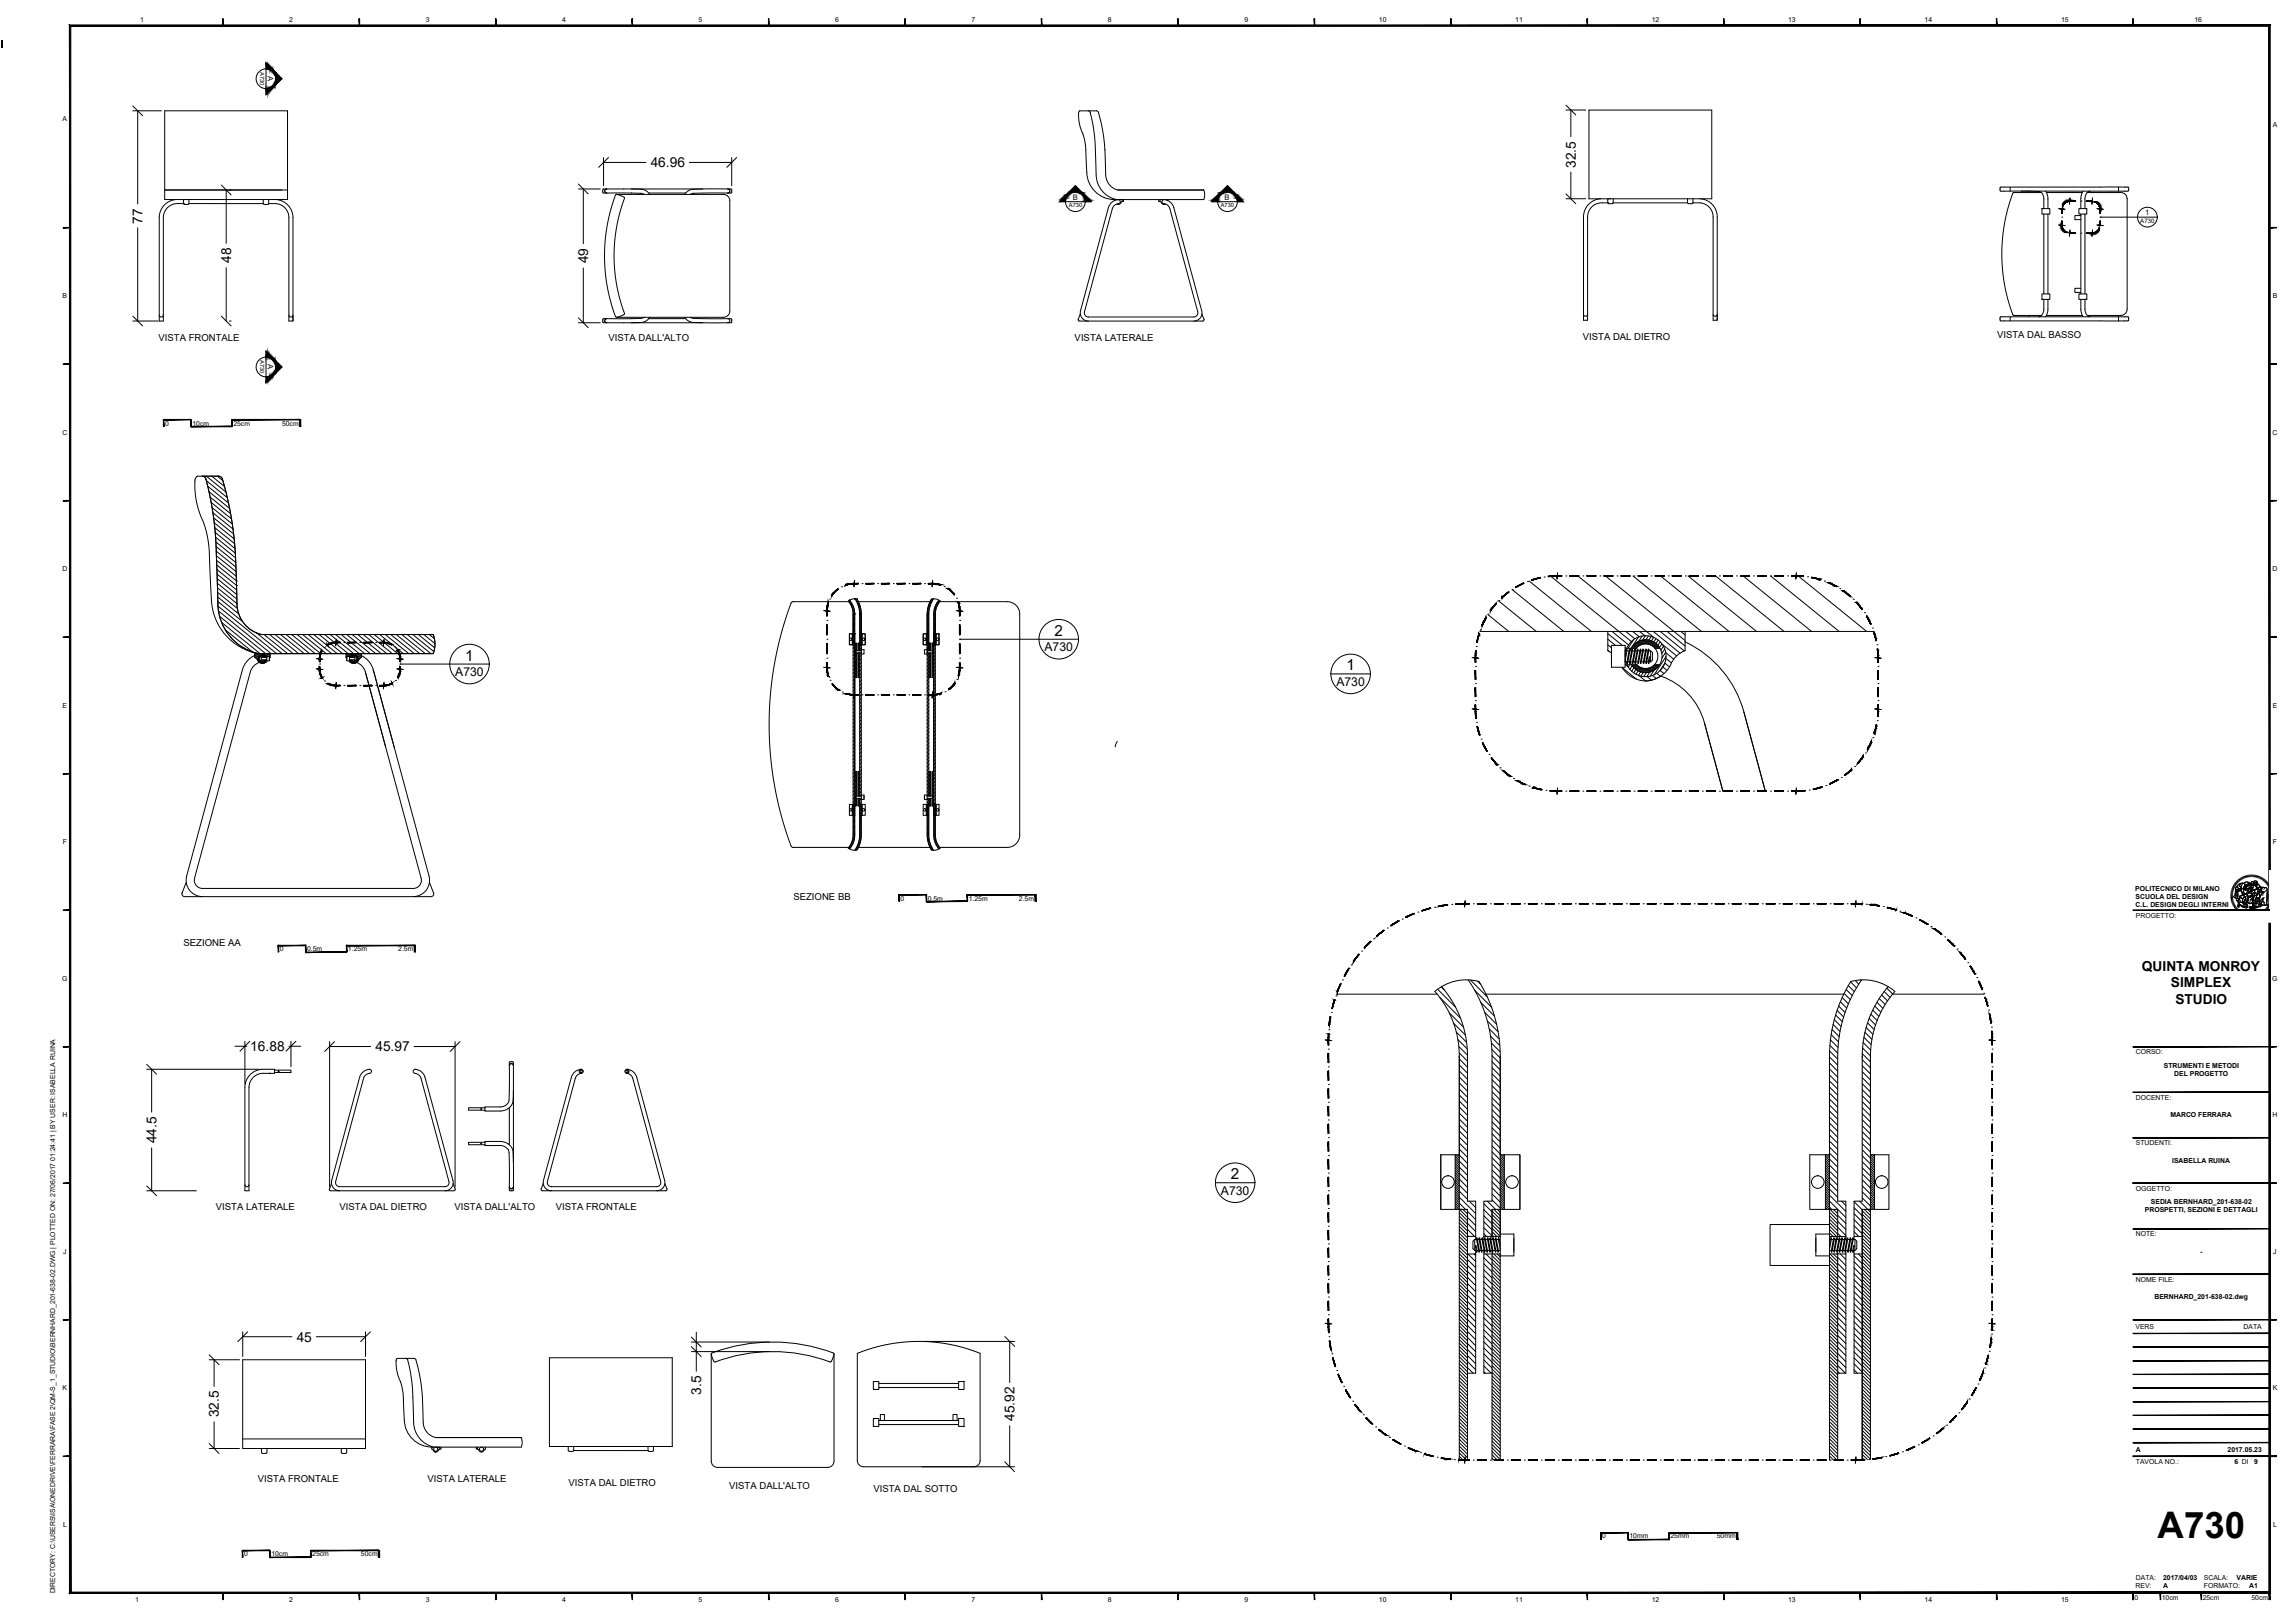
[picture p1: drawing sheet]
<svg xmlns="http://www.w3.org/2000/svg" width="841mm" height="594mm" viewBox="0 0 841 594" stroke-linecap="round" stroke-linejoin="round" font-family="sans-serif">
<defs><g id="words">
<text font-size="13.4" x="790.7" y="563.2">A730</text>
<g font-size="5.6">
<text x="386.4" y="232.9">2</text>
<text x="170.5" y="241.9">1</text>
<text x="493.4" y="245.6">1</text>
<text x="451.1" y="431.9">2</text>
</g>
<g font-size="5">
<text x="238.4" y="61.3">46.96</text>
<text x="577.4" y="61.5" transform="rotate(-90 577.4 61.5)">32.5</text>
<text x="52.3" y="81.9" transform="rotate(-90 52.3 81.9)">77</text>
<text x="84.7" y="96.3" transform="rotate(-90 84.7 96.3)">48</text>
<text x="215.5" y="96.4" transform="rotate(-90 215.5 96.4)">49</text>
<text x="784.9" y="355.5">QUINTA MONROY</text>
<text x="795.6" y="361.6">SIMPLEX</text>
<text x="797.2" y="367.6">STUDIO</text>
<text x="91.7" y="385">16.88</text>
<text x="137.6" y="385.1">45.97</text>
<text x="57.3" y="418.7" transform="rotate(-90 57.3 418.7)">44.5</text>
<text x="108.7" y="491.4">45</text>
<text x="256.9" y="510.8" transform="rotate(-90 256.9 510.8)">3.5</text>
<text x="80.2" y="519.2" transform="rotate(-90 80.2 519.2)">32.5</text>
<text x="371.8" y="520.5" transform="rotate(-90 371.8 520.5)">45.92</text>
</g>
<g font-size="4.5">
<text x="382.8" y="238.5">A730</text>
<text x="166.8" y="247.6">A730</text>
<text x="489.7" y="251.2">A730</text>
<text x="447.4" y="437.6">A730</text>
</g>
<g font-size="3.5">
<text x="58.1" y="124.8">VISTA FRONTALE</text>
<text x="222.9" y="125">VISTA DALL'ALTO</text>
<text x="393.8" y="124.8">VISTA LATERALE</text>
<text x="580" y="124.5">VISTA DAL DIETRO</text>
<text x="731.9" y="124">VISTA DAL BASSO</text>
<text x="290.7" y="329.6">SEZIONE BB</text>
<text x="67.2" y="346.5">SEZIONE AA</text>
<text x="79.1" y="443.3">VISTA LATERALE</text>
<text x="124.4" y="443.3">VISTA DAL DIETRO</text>
<text x="166.6" y="443.3">VISTA DALL'ALTO</text>
<text x="203.7" y="443.3">VISTA FRONTALE</text>
<text x="94.5" y="542.9">VISTA FRONTALE</text>
<text x="156.7" y="542.7">VISTA LATERALE</text>
<text x="208.3" y="544.3">VISTA DAL DIETRO</text>
<text x="267.2" y="545.3">VISTA DALL'ALTO</text>
<text x="320.1" y="546.6">VISTA DAL SOTTO</text>
</g>
<g font-size="2.8">
<text x="98.1" y="28" transform="rotate(90 98.1 28)">A</text>
<text x="393.2" y="73.2">B</text>
<text x="448.8" y="73.2">B</text>
<text x="786.2" y="78.9">1</text>
<text x="98.1" y="133.4" transform="rotate(90 98.1 133.4)">A</text>
</g>
<g font-size="2.5">
<text x="51.3" y="8.2">1</text>
<text x="106" y="8.2">2</text>
<text x="156" y="8.2">3</text>
<text x="206" y="8.2">4</text>
<text x="256" y="8.2">5</text>
<text x="306" y="8.2">6</text>
<text x="356" y="8.2">7</text>
<text x="406" y="8.2">8</text>
<text x="456" y="8.2">9</text>
<text x="505.3" y="8.2">10</text>
<text x="555.3" y="8.2">11</text>
<text x="605.3" y="8.2">12</text>
<text x="655.3" y="8.2">13</text>
<text x="705.3" y="8.2">14</text>
<text x="755.3" y="8.2">15</text>
<text x="804.2" y="8.2">16</text>
<text x="23" y="44.3">A</text>
<text x="832.8" y="46.6">A</text>
<text x="23" y="109.3">B</text>
<text x="832.8" y="109.3">B</text>
<text x="60.5" y="155.9">0</text>
<text x="70.5" y="155.9">10cm</text>
<text x="85.5" y="155.9">25cm</text>
<text x="103.4" y="155.9">50cm</text>
<text x="22.9" y="159.3">C</text>
<text x="832.8" y="159.3">C</text>
<text x="22.9" y="209.3">D</text>
<text x="832.8" y="209.3">D</text>
<text x="23" y="259.3">E</text>
<text x="832.8" y="259.3">E</text>
<text x="23" y="309.3">F</text>
<text x="832.9" y="309.3">F</text>
<text x="330" y="329.8">0</text>
<text x="340" y="329.8">0.5m</text>
<text x="355" y="329.8">1.25m</text>
<text x="373.4" y="329.8">2.5m</text>
<text x="782.5" y="326.3">POLITECNICO DI MILANO</text>
<text x="782.6" y="329.3">SCUOLA DEL DESIGN</text>
<text x="782.6" y="332.4">C.L. DESIGN DEGLI INTERNI</text>
<text x="782.7" y="336.2">PROGETTO:</text>
<text x="102.5" y="348.4">0</text>
<text x="112.5" y="348.4">0.5m</text>
<text x="127.5" y="348.4">1.25m</text>
<text x="145.9" y="348.4">2.5m</text>
<text x="22.8" y="359.3">G</text>
<text x="832.7" y="359.3">G</text>
<text x="782.7" y="386.2">CORSO:</text>
<text x="793" y="391.1">STRUMENTI E METODI</text>
<text x="796.7" y="394.1">DEL PROGETTO</text>
<text x="782.7" y="402.8">DOCENTE:</text>
<text x="22.9" y="409.3">H</text>
<text x="795.4" y="409.3">MARCO FERRARA</text>
<text x="832.8" y="409.3">H</text>
<text x="782.7" y="419.5">STUDENTI:</text>
<text x="796" y="425.9">ISABELLA RUINA</text>
<text x="782.7" y="436.2">OGGETTO:</text>
<text x="786" y="443.9">PROSPETTI, SEZIONI E DETTAGLI</text>
<text x="788.2" y="440.9">SEDIA BERNHARD_201-638-02</text>
<text x="782.7" y="452.8">NOTE:</text>
<text x="23.2" y="459.3">J</text>
<text x="806.2" y="459.3">-</text>
<text x="833.1" y="459.3">J</text>
<text x="782.7" y="469.5">NOME FILE:</text>
<text x="789.5" y="475.7">BERNHARD_201-638-02.dwg</text>
<text x="782.6" y="486.8">VERS</text>
<text x="822.2" y="486.8">DATA</text>
<text x="23" y="509.3">K</text>
<text x="832.8" y="509.3">K</text>
<text x="782.7" y="531.8">A</text>
<text x="816.3" y="531.8">2017.05.23</text>
<text x="782.7" y="536.3">TAVOLA NO.:</text>
<text x="818.9" y="536.3">6 DI</text>
<text x="826" y="536.3">9</text>
<text x="23.1" y="559.3">L</text>
<text x="587.1" y="563.5">0</text>
<text x="597.1" y="563.5">10mm</text>
<text x="612.1" y="563.5">25mm</text>
<text x="629.1" y="563.5">50mm</text>
<text x="833" y="559.3">L</text>
<text x="89.4" y="570">0</text>
<text x="99.4" y="570">10cm</text>
<text x="114.4" y="570">25cm</text>
<text x="132.3" y="570">50cm</text>
<text x="782.6" y="581.7">REV:</text>
<text x="782.7" y="578.8">DATA:</text>
<text x="792.7" y="581.8">A</text>
<text x="792.7" y="578.7">2017/04/03</text>
<text x="807.6" y="578.8">SCALA:</text>
<text x="807.6" y="581.8">FORMATO:</text>
<text x="819.6" y="578.7">VARIE</text>
<text x="824.2" y="581.8">A1</text>
<text x="20.2" y="583.6" transform="rotate(-90 20.2 583.6)">DIRECTORY: C:\USERS\ISA\ONEDRIVE\FERRARA\FASE 2\QM-S_1_STUDIO\BERNHARD_201-638-02.DWG | PLOTTED ON: 27/06/2017 01:24:41 | BY USER: ISABELLA RUINA</text>
<text x="49.5" y="586.8">1</text>
<text x="106" y="586.8">2</text>
<text x="156" y="586.8">3</text>
<text x="206" y="586.8">4</text>
<text x="256" y="586.8">5</text>
<text x="306" y="586.8">6</text>
<text x="356" y="586.8">7</text>
<text x="406" y="586.8">8</text>
<text x="456" y="586.8">9</text>
<text x="505.3" y="586.8">10</text>
<text x="555.3" y="586.8">11</text>
<text x="605.3" y="586.8">12</text>
<text x="655.3" y="586.8">13</text>
<text x="705.3" y="586.8">14</text>
<text x="755.3" y="586.8">15</text>
<text x="782.2" y="585.9">0</text>
<text x="792.2" y="585.9">10cm</text>
<text x="807.2" y="585.9">25cm</text>
<text x="825" y="585.9">50cm</text>
</g>
<text font-size="2.2" x="784.3" y="81.7">A730</text>
<g font-size="2.1">
<text x="95.4" y="26.5" transform="rotate(90 95.4 26.5)">A730</text>
<text x="391.7" y="76">A730</text>
<text x="447.4" y="76">A730</text>
<text x="95.4" y="132" transform="rotate(90 95.4 132)">A730</text>
</g>
</g></defs>
<!-- layer: 0 -->
<g fill="none" stroke="#000" stroke-width=".37">
<path d="M48.7 38.8l3.6 3.6M573.9 38.5l3.6 3.6M60.4 40.6h45v32.5h-45zM221.2 57.7v10.3M221.2 59.5h15.5M223 57.7l-3.6 3.6M252.6 59.5h15.5M268.1 57.7v10.3M269.9 57.7l-3.6 3.6M395.3 41.3l.5-.7 6.5 .1a49.1 49.1 0 0 1 2.6 14.2M395.3 41.3v.2a17.4 17.4 0 0 0 1.8 8.3 33.7 33.7 0 0 1 1 10.6 12.4 12.4 0 0 0 2.8 9.4 10.2 10.2 0 0 0 7.5 3.3h32.7l.3-1.2-.3-2.3h-31.3a5.8 5.8 0 0 1-4.6-5.7l-.3-9.1M398.8 40.6l.5 .1a47.9 47.9 0 0 1 2.1 14.2l.3 9.1"/>
<path d="M573.9 40.3h7.2M575.7 40.3v9.8M582.3 40.3h45v32.5h-45zM60.4 69.6h45M64.6 73.1a6.7 6.7 0 0 0-6.2 6.6v35.7a.75 .75 0 0 0 .7 .7 .75 .75 0 0 0 .8-.7v-35.7a5.2 5.2 0 0 1 5.4-5.1h1.9M67.2 74.6h.1M67.2 74.6l.4 .3h1.2l.4-.3M68.2 73.1h-1v1.5M69.2 74.6h27.3M69.2 73.1v1.5M81.1 67.8l3.6 3.6M96.5 73.1v1.5"/>
<path d="M96.5 74.6l.4 .3h1.2l.4-.3M98.5 73.1v1.5M101.1 73.1a6.7 6.7 0 0 1 6.3 6.6v35.7a.75 .75 0 0 1-.8 .7 .75 .75 0 0 1-.7-.7v-35.7a5.1 5.1 0 0 0-4.7-5.1h-2.7M211.9 69.2h8.1M211.9 67.4l3.7 3.6M213.8 69.2v20.1M220.9 70.4v-.9l.3-.3 13.7 .1 1.6 .4 1.6 1.5M220.9 70.4l.3 .3h1.1M222.3 70.7l12.5 .1 1.3 .4M222.3 69.2a.75 .75 0 0 0-.7 .7 .75 .75 0 0 0 .7 .8M225.6 71.3h.8a2.79 2.79 0 0 1 2.4 1.4 61.2 61.2 0 0 0 0 42.4l-.5 .3a2.87 2.87 0 0 1-2.8 .6 63.3 63.3 0 0 1 .1-44.7zM225.9 71.2h39.3a2.29 2.29 0 0 1 2.2 2.3v40.4a2.29 2.29 0 0 1-2.2 2.3h-39.3"/>
<path d="M225.9 69.2h.1M231.3 69.2h26.3M231.4 70.7h.1M237.7 70.7h13.6M266.7 70.7l-12.5 .1-1.2 .4M266.7 69.2l-13.1 .2-1.5 .6-1.2 1.2M266.7 69.2h1.3l.1 1.2M266.7 69.2a.75 .75 0 0 1 .7 .7 .75 .75 0 0 1-.7 .8M268.2 70.4l-.3 .3h-1.2M401.7 64a9.4 9.4 0 0 0 7.4 9.1M408.4 73.5v-.4h1.5l-1.4 .3-1.2 .8-1.1 1.8-10.2 37.8a3 3 0 0 0 2.9 3.8M409.8 74.6a.76 .76 0 0 0 .7-.8 .76 .76 0 0 0-.7-.7h1.5a1.53 1.53 0 0 1-2 1.6"/>
<path d="M409.9 74.6l-1.4 .6-.9 1.2-10.2 37.8a1.51 1.51 0 0 0 1.5 1.9h38.6a1.51 1.51 0 0 0 1.4-1.9l-10.2-37.7M411.7 73.1v.7h-.5M424.6 73.1v.7h.6M425.1 73.1v.7M425.1 73.8l.2 .1a1.26 1.26 0 0 0 1.8 .8M426.5 73.1l1.4 .3 1.2 .8 1.1 1.8 10.2 37.8a2.98 2.98 0 0 1-2.9 3.8M426.5 74.6l1.4 .6 .8 1.2M426.6 73.1a.76 .76 0 0 0-.8 .7 .76 .76 0 0 0 .7 .8M428 73.1v.4M573.9 72.8h7.2M573.9 71l3.6 3.6M575.7 63v9.8"/>
<path d="M586.6 72.8a6.7 6.7 0 0 0-6.3 6.7v35.6a.75 .75 0 0 0 .7 .8 .75 .75 0 0 0 .8-.8v-35.7a5.2 5.2 0 0 1 5.4-5.1h2M589.2 74.3h.1M589.2 74.3l.4 .3h1.2l.4-.3M590.2 72.8h-1v1.5M591.2 74.3h27.2M591.2 72.8v1.5M618.4 72.8v1.5M618.4 74.3l.4 .3h1.2l.4-.3M620.4 74.3a6 6 0 0 1 6.8 2.7l.6 2.5M620.4 72.8v1.5M623 72.8a6.6 6.6 0 0 1 6.3 6.7v37.8h-1.5l.1-1.8M627.8 79.4v35.7a.75 .75 0 0 0 .7 .8 .75 .75 0 0 0 .8-.8"/>
<path d="M736.6 68.6v1.4M738 70.5h10.1M738 70.5h-.1a61.2 61.2 0 0 0 0 45h.1M748.2 70.5l.8 1.8v4.1M748.3 76.4h2.9v2h-2.9zM749 78.4v29.3M749.6 70l.9 2.4v4M749.9 70.5h13.2M750.5 78.4v29.3M761.8 76.4h2.9v2h-2.9zM762.5 79h-2.1v1.5h2.1M762.5 72.8v3.6"/>
<path d="M762.5 78.4v29.3M763.4 70l-.6 1.3-.3 1.5M764 78.4v29.3M764.8 70.5h12.4a2.29 2.29 0 0 1 2.3 2.3v40.4a2.29 2.29 0 0 1-2.3 2.3h-12.2M764.9 70.4l-.8 1.9-.1 4.1M764.9 70.4h.1M766 70l-1.1 .4M776.3 68.6l.1 1.4M778.6 68.5l1.4 .2-.1 1.3h-39.3M778.8 68.5h-45.6l-.3 .3v.9l.3 .3a91 91 0 0 1 14.7 .4l.2 .1M213.8 98.2v20M48.7 115.8l3.6 3.6"/>
<path d="M58.4 115.7v1.9h1.5l-.1-1.9M81.1 115.8l3.6 3.6M106 115.7l-.1 1.9h1.5v-1.8M107.3 115.7l.1 .1M107.4 115.8v1.8M211.9 118.2h8.1M211.9 116.4l3.7 3.6M222.3 116.7a.75 .75 0 0 0-.7 .8 .75 .75 0 0 0 .7 .7M231.3 118.2h26.3M231.4 116.7h.1M236.1 116.2l-1.3 .4-12.5 .1M237.7 116.7h13.6"/>
<path d="M238.1 116.2l-1.1 1.2-1.6 .7-14.4 .1-.1-1.3 1.4-.2M250.9 116.2l1.2 1.2 1.5 .7 13.1 .1M253 116.2l1.2 .4 12.5 .1M266.7 116.7l1.3 .1 .2 1.1-.3 .3h-1.2M266.7 116.7a.75 .75 0 0 1 .7 .8 .75 .75 0 0 1-.7 .7M395.2 116.9v.5l.4 .2h45.1l.5-.2v-.5M395.9 115l-.8 2M440.5 115l.7 2M580.4 115.5l-.1 1.8h1.5l-.1-1.8M629.2 115.5l.1 1.8M733.2 116h46.6M733.2 116l-.3 .3v.9l.3 .3h45.6"/>
<path d="M736.6 116.1v1.4M738 115.5h10.1M748.1 115.5l-1 .5M748.3 107.7h2.9v2h-2.9zM749 109.7l-.1 4.1-.7 1.7M749.9 115.5h13.2M750.5 109.7l-.1 4.1-.8 2.2M761.8 107.7h2.9v2h-2.9zM762.5 109.7l.1 4 .7 2.3M762.5 105.6h-2.1v1.5h2.1M764 109.7l.1 3.5a2.52 2.52 0 0 0 1.9 2.8M776.3 116.1l.1 1.4"/>
<path d="M779.8 116l.3 .3-.1 1.1-1.4 .1M75.5 175.5a113.9 113.9 0 0 1 3.8 27.5l.5 18.2M80.1 174.4l.7 .2 .7 .9M81.5 175.5a120.3 120.3 0 0 1 4.8 27.4M81.5 175.5a127.8 127.8 0 0 1 5.1 36.7l.1 4.6a18.7 18.7 0 0 0 1.2 9.2 11.6 11.6 0 0 0 8.1 6.4M81.5 175.5l-.7-.9-.7-.2h-6l1 .4 .4 .7M86.3 202.7l.4 12.3a26.2 26.2 0 0 0 .8 9.8 11.3 11.3 0 0 0 8.5 7.6M79.8 221.2a18.8 18.8 0 0 0 14.9 18.2M96 232.4h62.7a9.5 9.5 0 0 1 0 7h-65.4v1.4M99 239.4v1.4M129.8 239.4h-3v1.4M132.5 239.4v1.4"/>
<path d="M290.6 220.4h20.4M290.7 220.4l-.5 .1a125.6 125.6 0 0 0-.3 89.4M314.5 220.4h26.3M344.4 220.4h24.7a4.6 4.6 0 0 1 4.6 4.6v80.8a4.6 4.6 0 0 1-4.6 4.6h-24.7M617.5 235.1a40 40 0 0 1 21.6 25.7l7.8 29M93.3 240.8l.7 .4a2.21 2.21 0 0 0 1.6 1.7 2.21 2.21 0 0 0 2.3-.8M99 240.8l-.2 .1M126.8 240.8l.2 .1M132.5 240.8l-.7 .4a2.21 2.21 0 0 1-1.6 1.7 2.21 2.21 0 0 1-2.3-.8M603 249.4a10.4 10.4 0 0 0 5.6-1.8 25 25 0 0 1 16 17.1l6.8 25.1M409.4 271.5l-.8 2M289.9 309.9l.8 .5"/>
<path d="M290.6 310.4h20.4M314.6 310.4h26.2M66.8 326.9a1 1 0 0 0 .9 1.5M538.9 359l6.1 6.1M541.5 359.4l1.1 1.1M678.1 359.6l2.2 2.2M679.9 359.2l1.3 1.2M681.8 358.9l.2 .2M489.8 364.1h36.9M526.8 362.3l6.6 6.6M527.6 365.3l7.6 7.6M528.2 361.4l1.1 1.2"/>
<path d="M531.1 371l5.2 5.2M532.7 374.8l4.3 4.3M533.7 378l3.7 3.7M540.4 362.7l6.2 6.2M542.6 367.1l5.1 5M544.1 370.8l4.3 4.3M544.3 364.1h131.4M545 373.9l4 4M545.7 376.8l3.7 3.7M546.2 379.5l3.4 3.4M671 378.9l2.7 2.7M671.4 377l2.6 2.7"/>
<path d="M671.8 375.2l2.5 2.6M672.2 373.5l2.5 2.4M672.7 371.8l2.4 2.4M673.2 370.1l2.4 2.4M673.8 368.5l2.3 2.3M674.4 366.9l2.3 2.3M675.1 365.4l2.3 2.2M675.8 363.9l2.2 2.2M676.5 362.4l2.3 2.2M677.3 361l2.2 2.2M683 379.9l2.7 2.7M683.4 378.1l2.6 2.5"/>
<path d="M683.9 376.3l2.4 2.5M684.4 374.6l2.4 2.4M684.9 373l2.4 2.4M685.6 371.5l2.3 2.3M686.3 369.9l2.2 2.3M687 368.5l2.2 2.2M687.8 367.1l2.2 2.2M688.6 365.7l2.2 2.2M689.5 364.4l2.2 2.2M690.5 363.2l2.1 2.1M691.4 361.9l2.2 2.2M693.5 364.1h33.6"/>
<path d="M53.8 389.8l3.6 3.6M91.5 381.4l-3.6 3.6M98.6 393.1h.1M100.6 391.9h6v.9h-6M108.4 381.4l-3.6 3.6M122.6 381.5l-3.6 3.6M135.4 391.6a.76 .76 0 0 1 .7 .8 .76 .76 0 0 1-.7 .7l-1.4 .6-.8 1.3-10.2 37.7a1.51 1.51 0 0 0 1.5 1.9M135.5 391.6l-2.1 .7-1 1-.6 1.3-10.2 37.8a3 3 0 0 0 2.9 3.7M152.1 391.6l2 .7 1 1 .7 1.3 10.2 37.8a2.98 2.98 0 0 1-2.9 3.7M152.1 393.1l1.4 .6 .8 1.3 10.2 37.7a1.48 1.48 0 0 1-1.4 1.9h-38.6M152.2 391.6a.76 .76 0 0 0-.8 .8 .76 .76 0 0 0 .7 .7M168.6 381.5l-3.6 3.6"/>
<path d="M186.6 390.3v12.5a3 3 0 0 1-3.3 2.6h-5.6v1.5h5.6a4.7 4.7 0 0 0 4.8-4M186.6 399.4v.1M186.7 390.3a.75 .75 0 0 1 .7-.7 .75 .75 0 0 1 .7 .7M187.9 388.9l-1.2 .1-.1 1.3M187.9 388.9l.2 .3v13.7M188.1 393.9h.1M188.1 399.3v26.2M212.9 391.6l-1.9 .7-1 1-.6 1.3-10.2 37.8a3 3 0 0 0 2.9 3.7M213 393.1l-1.4 .6-.8 1.3-10.2 37.7a1.51 1.51 0 0 0 1.5 1.9M229.7 393.1l1.4 .6 .8 1.3 10.2 37.7a1.49 1.49 0 0 1-1.4 1.9h-38.6M229.7 391.6a.76 .76 0 0 1 .8 .8 .76 .76 0 0 1-.8 .7M229.8 391.6a.76 .76 0 0 0-.8 .8 .76 .76 0 0 0 .7 .7"/>
<path d="M229.8 391.6l1.4 .4 1.1 .8 1.1 1.8 10.2 37.8a3 3 0 0 1-2.9 3.7M534.3 380.8l3.4 3.4M534.6 383.3l3.2 3.2M534.8 385.7l3 3M534.8 398.9l3 3M534.8 396.7l3 3M534.8 394.5l3 3M534.8 392.3l3 3M534.8 390.1l3 3M534.8 387.9l3 3M546.5 382l3.2 3.2M546.7 384.4l3.1 3.1"/>
<path d="M546.8 399.9l3 3M546.8 397.7l3 3M546.8 395.5l3 3M546.8 393.3l3 3M546.8 391.1l3 3M546.8 388.9l3 3M546.8 386.7l3 3M670.4 398.1l3 3M670.4 395.9l3 3M670.4 393.7l3 3M670.4 391.5l3 3M670.4 389.3l3 3"/>
<path d="M670.4 387.1l3 3M670.5 385l2.9 2.9M670.6 382.9l2.8 2.8M670.8 380.9l2.7 2.7M682.4 399.1l3 3M682.4 396.9l3 3M682.4 394.7l3 3M682.4 392.5l3 3M682.4 390.3l3 3M682.4 388.1l3 3M682.4 385.9l3 3M682.5 383.8l2.9 2.9"/>
<path d="M682.7 381.8l2.8 2.8M177.7 405.7h-6v.9h6M177.7 418.4h-6v.9h6M186.6 405.7v13.5M534.8 418.7l3 3M534.8 416.5l3 3M534.8 414.3l3 3M534.8 412.1l3 3M534.8 409.9l3 3M534.8 407.7l3 3M534.8 405.5l3 3M534.8 403.3l3 3"/>
<path d="M534.8 401.1l3 3M546.8 419.7l3 3M546.8 417.5l3 3M546.8 415.3l3 3M546.8 413.1l3 3M546.8 410.9l3 3M546.8 408.7l3 3M546.8 406.5l3 3M546.8 404.3l3 3M546.8 402.1l3 3M670.4 417.9l3 3M670.4 415.7l3 3"/>
<path d="M670.4 413.5l3 3M670.4 411.3l3 3M670.4 409.1l3 3M670.4 406.9l3 3M670.4 404.7l3 3M670.4 402.5l3 3M670.4 400.3l3 3M682.4 418.9l3 3M682.4 416.7l3 3M682.4 414.5l3 3M682.4 412.3l3 3M682.4 410.1l3 3"/>
<path d="M682.4 407.9l3 3M682.4 405.7l3 3M682.4 403.5l3 3M682.4 401.3l3 3M53.8 434.3l3.6 3.6M89.7 433.9v-35.6a6.7 6.7 0 0 1 6.3-6.7h4.6v1.5h-3.9a5.1 5.1 0 0 0-5.4 5.2l-.1 35.6M89.8 433.9a.75 .75 0 0 0 .7 .8 .75 .75 0 0 0 .7-.8M89.8 434.3l-.1 1.8h1.5v-1.8M120.7 435.4l.1 .5 .4 .2h45.1l.5-.2v-.5M121.5 433.5l-.8 2M166 433.5l.8 2M186.6 434.7v-12.5a3 3 0 0 0-3.3-2.6h-5.6v-1.5h5.6a4.6 4.6 0 0 1 4.8 4v12.6"/>
<path d="M186.6 434.7l.1 1.3 1.2 .1M186.7 434.7a.75 .75 0 0 0 .7 .7 .75 .75 0 0 0 .7-.7M188.1 434.7l.1 1.1-.3 .3M198.3 435.4l.1 .5 .4 .2h45.1l.5-.2v-.5M199.1 433.5l-.8 2M243.6 433.5l.8 2M533.3 427.2l1.5-1.9 3 3M533.3 422.9h-5.3v20.1h5.3M533.9 422.9l-.6 .8M534.6 422.9l-1.3 1.7M534.8 438.5l6 6M534.8 436.3l3 3"/>
<path d="M534.8 434.1l3 3M534.8 431.9l3 3M534.8 429.7l3 3M534.8 427.5l3 3M534.8 423.1l3 3M534.8 420.9l3 3M534.8 439.9l-1.5 1.9M534.8 439l-1.5 1.9M534.8 438.2l-1.5 1.8M534.8 437.3l-1.5 1.9M534.8 436.5l-1.5 1.8M534.8 435.6l-1.5 1.9"/>
<path d="M534.8 434.8l-1.5 1.8M534.8 433.9l-1.5 1.9M534.8 433l-1.5 1.9M534.8 432.2l-1.5 1.8M534.8 431.3l-1.5 1.9M534.8 430.5l-1.5 1.8M534.8 429.6l-1.5 1.9M534.8 428.7l-1.5 1.9M534.8 427.9l-1.5 1.8M534.8 427l-1.5 1.9M534.8 426.2l-1.5 1.8M534.8 424.5l-1.5 1.8"/>
<path d="M534.8 423.6l-1.5 1.9M538.4 439.9l2.4 2.4M540.6 439.9l.2 .2M545 439.9l3 3.1M546.8 439.5l3 3M546.8 437.3l3 3M546.8 435.1l3 3M546.8 432.9l3 3M546.8 430.7l3 3M546.8 428.5l3 3M546.8 426.3l3 3M546.8 424.1l3 3"/>
<path d="M546.8 421.9l3 3M549.8 424.8l1.5-1.9h5.7v20.1h-5.7M549.9 422.9l-.1 .2M550.6 422.9l-.8 1.1M551.3 439.2l-1.5 1.9M551.3 438.4l-1.5 1.8M551.3 437.5l-1.5 1.9M551.3 436.7l-1.5 1.8M551.3 435.8l-1.5 1.9M551.3 435l-1.5 1.8M551.3 434.1l-1.5 1.9M551.3 433.2l-1.5 1.9"/>
<path d="M551.3 432.4l-1.5 1.8M551.3 431.5l-1.5 1.9M551.3 430.7l-1.5 1.8M551.3 429.8l-1.5 1.9M551.3 429l-1.5 1.8M551.3 428.1l-1.5 1.9M551.3 427.2l-1.5 1.9M551.3 426.4l-1.5 1.8M551.3 425.5l-1.5 1.9M551.3 424.7l-1.5 1.8M551.3 423.8l-1.5 1.9M557 422.9v20.1"/>
<path d="M668.9 422.9h-5.7v20.1h5.7M668.9 428.6l1.5-1.9 3 3M669.3 422.9l-.4 .6M670 422.9l-1.1 1.4M670.4 437.7l6 6M670.4 428.9l3 3M670.4 439.9l6 6M670.4 435.5l3 3M670.4 433.3l3 3M670.4 431.1l3 3M670.4 424.5l3 3M670.4 422.3l3 3"/>
<path d="M670.4 420.1l3 3M670.4 439.6l-1.5 1.9M670.4 438.8l-1.5 1.8M670.4 437.9l-1.5 1.9M670.4 437l-1.5 1.9M670.4 436.2l-1.5 1.8M670.4 435.3l-1.5 1.9M670.4 434.5l-1.5 1.8M670.4 433.6l-1.5 1.9M670.4 432.8l-1.5 1.8M670.4 431.9l-1.5 1.9M670.4 431l-1.5 1.9"/>
<path d="M670.4 430.2l-1.5 1.8M670.4 429.3l-1.5 1.9M670.4 428.5l-1.5 1.8M670.4 427.6l-1.5 1.9M670.4 425.9l-1.5 1.9M670.4 425l-1.5 1.9M670.4 424.2l-1.5 1.8M670.4 423.3l-1.5 1.9M674.9 439.9l1.5 1.6M681.5 439.9l3.9 4M682.4 438.7l3 3M682.4 436.5l3 3"/>
<path d="M682.4 434.3l3 3M682.4 432.1l3 3M682.4 429.9l3 3M682.4 427.7l3 3M682.4 425.5l3 3M682.4 423.3l3 3 1.5-1.9M682.4 421.1l3 3M686 422.9l-.6 .8M686.7 422.9l-1.3 1.6M686.9 422.9h5.3v20.1h-5.3M686.9 439.8l-1.5 1.9M686.9 439l-1.5 1.8"/>
<path d="M686.9 438.1l-1.5 1.9M686.9 437.3l-1.5 1.8M686.9 436.4l-1.5 1.9M686.9 435.5l-1.5 1.9M686.9 434.7l-1.5 1.8M686.9 433.8l-1.5 1.9M686.9 433l-1.5 1.8M686.9 432.1l-1.5 1.9M686.9 431.3l-1.5 1.8M686.9 430.4l-1.5 1.9M686.9 429.5l-1.5 1.9M686.9 428.7l-1.5 1.8"/>
<path d="M686.9 427.8l-1.5 1.9M686.9 427l-1.5 1.8M686.9 426.1l-1.5 1.9M686.9 425.2l-1.5 1.9M686.9 423.5l-1.5 1.9M534.8 459.2l3 3M534.8 458l3 3M534.8 456.7l3 3M534.8 455.5l3 2.9M534.8 454.2l3 3M534.8 452.9l3 3M534.8 451.7l3 3"/>
<path d="M534.8 450.4l3 3M534.8 449.2l3 3M534.8 447.9l3 3M534.8 446.6l3 3.1M534.8 445.4l3 3M534.8 444.1l3 3M534.8 442.9l6 6M534.8 440.7l2.2 2.3M534.8 442.5l-.4 .5M534.8 441.6l-1.1 1.4M534.8 440.8l-1.5 1.8M536.1 443l1.7 1.6"/>
<path d="M537.4 443l.4 .4M537.8 452.5l.3 .4M537.8 450.3l2.5 2.6M537.8 448.1l3 3M537.8 443.7l3 3M538 459.3l2.8 2.8M540.2 459.3l.6 .6M540.8 452.9v1.1M540.8 458v1.3M543.8 451.9l1 1M543.8 443.1l6 6M543.8 449.7l3 3"/>
<path d="M543.8 447.5l3 3M543.8 445.3l3 3M543.8 440.9l3 3M543.8 452.9v1.1M543.8 458v1.3M544.6 459.3l2.2 2.2M546.8 459.9l3 3M546.8 452.4l.5 .5M546.8 451.1l1.7 1.8M546.8 449.8l3 3M546.8 448.6l3 3M546.8 447.3l3 3"/>
<path d="M546.8 444.8l3 3M546.8 443.6l3 3M546.8 452.9v1.1M546.8 458v1.3M547.4 459.3l2.4 2.3M547.4 443l2.4 2.3M548.7 459.3l1.1 1.1M548.7 443l1.1 1M551.3 442.7l-.2 .3M551.3 441.8l-.9 1.2M551.3 441l-1.5 1.8M551.3 440.1l-1.5 1.9"/>
<path d="M670.4 448.5h-21.7v15h21.7M670.4 452.8l.1 .1M670.4 451.6l1.3 1.3M670.4 450.3l2.6 2.6M670.4 449l3 3M670.4 447.8l3 3M670.4 446.5l6 6M670.4 445.3l3 3M670.4 444l3 3M670.4 442.1l.9 .9M670.4 442.2l-.6 .8M670.4 441.3l-1.3 1.7"/>
<path d="M670.4 440.5l-1.5 1.8M670.6 459.3l2.8 2.8M670.6 443l2.8 2.8M671.9 459.3l1.5 1.5M671.9 443l1.5 1.5M673.1 459.3l.3 .3M673.1 443l.3 .2M673.4 458.3h.1M673.4 451.7l1.2 1.2M673.4 447.3l3 3M673.4 445.1l3 3M673.4 452.9l.1 1.1"/>
<path d="M673.4 458v1.3M674.4 459.3l2 2M676.4 452.9v1.1M676.4 458v1.3M679.4 446.7l6 6M679.4 459.9l3 3M679.4 451.1l1.8 1.8M679.4 448.9l3 3M679.4 444.5l3 3M679.4 442.3l3 3M679.4 440.1l3 3M679.4 452.9v1.1"/>
<path d="M679.4 458v1.3M681 459.3l1.4 1.4M682.4 459.8l3 3M682.4 458.5l3 3M682.4 457.3l3 3M682.4 456l3 3M682.4 454.8l3 2.9M682.4 453.5l3 3M682.4 452.2l3 3M682.4 451l3 3M682.4 448.5l3 3M682.4 447.2l3 3"/>
<path d="M682.4 445.9l3 3.1M682.4 444.7l3 3M682.4 443.4l3 3M683.2 443l2.2 2.2M686.9 442.4l-.4 .6M686.9 441.5l-1.1 1.5M686.9 440.7l-1.5 1.8M534.8 479.3l3 3M534.8 478.1l6 6M534.8 476.8l3 3M534.8 475.6l3 3M534.8 474.3l3 3"/>
<path d="M534.8 473.1l3 2.9M534.8 471.8l3 3M534.8 470.5l3 3M534.8 469.3l6 6M534.8 468l3 3M534.8 466.8l3 3M534.8 465.5l3 3M534.8 464.2l3 3.1M534.8 463l3 3M534.8 461.7l3 3M534.8 460.5l6 6M537.8 478.9l3 3"/>
<path d="M537.8 476.7l3 3M537.8 474.5l3 3M537.8 470.1l3 3M537.8 467.9l3 3M537.8 465.7l3 3M537.8 461.3l3 3M543.8 478.3l6 6M543.8 469.5l6 6M543.8 460.7l6 6M543.8 476.1l3 3M543.8 473.9l3 3M543.8 471.7l3 3"/>
<path d="M543.8 467.3l3 3M543.8 465.1l3 3M543.8 462.9l3 3M546.8 478.8l3 3M546.8 477.5l3 3M546.8 476.2l3 3.1M546.8 475l3 3M546.8 473.7l3 3M546.8 471.2l3 3M546.8 470l3 3M546.8 468.7l3 3M546.8 467.5l3 2.9"/>
<path d="M546.8 466.2l3 3M546.8 464.9l3 3M546.8 462.4l3 3M546.8 461.2l3 3M670.4 479.2l3 3M670.4 478l3 3M670.4 476.7l3 3M670.4 475.4l3 3M670.4 474.2l3 3M670.4 472.9l6 6M670.4 471.7l3 3M670.4 470.4l3 3"/>
<path d="M670.4 469.2l3 3M670.4 467.9l3 3M670.4 466.6l3 3M670.4 465.4l3 3M670.4 464.1l6 6M670.4 462.9l3 3M670.4 461.6l3 3M670.4 460.4l3 3M673.4 478.1l3 3M673.4 473.7l3 3M673.4 471.5l3 3M673.4 469.3l3 3"/>
<path d="M673.4 464.9l3 3M673.4 462.7l3 3M673.4 460.5l3 3M679.4 473.1l6 6M679.4 464.3l6 6M679.4 479.7l3 3M679.4 477.5l3 3M679.4 475.3l3 3M679.4 470.9l3 3M679.4 468.7l3 3M679.4 466.5l3 3M679.4 462.1l3 3"/>
<path d="M682.4 479.9l3 3M682.4 478.6l3 3M682.4 477.4l3 3M682.4 474.9l3 3M682.4 473.6l3 3M682.4 472.4l3 3M682.4 471.1l3 3M682.4 469.8l3 3M682.4 468.6l3 3M682.4 466.1l3 3M682.4 464.8l3 3M682.4 463.6l3 3"/>
<path d="M682.4 462.3l3 3M682.4 461l3 3M76.7 496.2l3.6 3.6M88.9 498h45v32.5h-45zM90.7 487.8l-3.5 3.6M135.7 487.8l-3.5 3.6M148.7 497.5l.5 .2a47.7 47.7 0 0 1 2.1 14.1l.2 4.6a19.2 19.2 0 0 0 .7 7.7 9.4 9.4 0 0 0 6.8 5.9M201.3 497.3h45.1v32.5h-45.1zM253.4 489.7l3.6 3.6M253.4 493.2l3.6 3.6M260.6 495.9v39.3a2.29 2.29 0 0 0 2.3 2.2M260.7 495.6a62.1 62.1 0 0 1 44.9 .2l-.1 .6a2.86 2.86 0 0 1-1.3 2.4 61.4 61.4 0 0 0-42.4 0l-.9-1.9z"/>
<path d="M305.6 495.9v39.3a2.29 2.29 0 0 1-2.3 2.2M314.2 495.7a60.1 60.1 0 0 1 45 0v39.2a2.29 2.29 0 0 1-2.3 2.3h-40.4a2.29 2.29 0 0 1-2.3-2.3zM368.2 489.5l3.6 3.6M534.8 499.5l3 3M534.8 498.2l3 3M534.8 496.9l3 3M534.8 495.7l6 6M534.8 494.4l3 3M534.8 493.2l3 3M534.8 491.9l3 3M534.8 490.7l3 2.9M534.8 489.4l3 3"/>
<path d="M534.8 488.1l3 3M534.8 486.9l6 6M534.8 485.6l3 3M534.8 484.4l3 3M534.8 483.1l3 3M534.8 481.8l3 3.1M534.8 480.6l3 3M537.8 496.5l3 3M537.8 494.3l3 3M537.8 492.1l3 3M537.8 487.7l3 3M537.8 485.5l3 3"/>
<path d="M537.8 483.3l3 3M543.8 495.9l6 6M543.8 487.1l6 6M543.8 498.1l3 3M543.8 493.7l3 3M543.8 491.5l3 3M543.8 489.3l3 3M543.8 484.9l3 3M543.8 482.7l3 3M543.8 480.5l3 3M546.8 497.6l3 3M546.8 496.4l3 3"/>
<path d="M546.8 495.1l3 3M546.8 493.8l3 3.1M546.8 492.6l3 3M546.8 491.3l3 3M546.8 488.8l3 3M546.8 487.6l3 3M546.8 486.3l3 3M546.8 485.1l3 2.9M546.8 483.8l3 3M546.8 482.5l3 3M546.8 480l3 3M670.4 499.3l3.7 3.6"/>
<path d="M670.4 498.1l3 3M670.4 496.8l3 3M670.4 495.6l3 3M670.4 494.3l3 3M670.4 493l3 3M670.4 491.8l3 3M670.4 490.5l6 6M670.4 489.3l3 3M670.4 488l3 3M670.4 486.8l3 3M670.4 485.5l3 3M670.4 484.2l3 3"/>
<path d="M670.4 483l3 3M670.4 481.7l6 6M670.4 480.5l3 3M673.4 497.9l3 3M673.4 495.7l3 3M673.4 491.3l3 3M673.4 489.1l3 3M673.4 486.9l3 3M673.4 482.5l3 3M673.4 480.3l3 3M679.4 499.5l6 6M679.4 490.7l6 6"/>
<path d="M679.4 481.9l6 6M679.4 497.3l3 3M679.4 495.1l3 3M679.4 492.9l3 3M679.4 488.5l3 3M679.4 486.3l3 3M679.4 484.1l3 3M682.4 498.8l3 3M682.4 497.5l3 3M682.4 496.2l3 3M682.4 495l3 3M682.4 492.5l3 3"/>
<path d="M682.4 491.2l3 3M682.4 490l3 3M682.4 488.7l3 3M682.4 487.4l3 3M682.4 486.2l3 3M682.4 483.7l3 3M682.4 482.4l3 3M682.4 481.2l3 3M146.7 505.9l.5 1.5a35.9 35.9 0 0 1 .8 10 12.4 12.4 0 0 0 2.8 9.3 10.2 10.2 0 0 0 7.5 3.3h32.7l.3-1.1-.3-2.4h-31.3a5.8 5.8 0 0 1-4.6-5.6l-.3-9.2M146.7 506a12.1 12.1 0 0 1-1.3-8.3h6.8a49.1 49.1 0 0 1 2.6 14.1M320 506h2v2.9h-2zM320 519.5h2v2.9h-2z"/>
<path d="M322 506.7h29.3M322 508.2h29.3M351.3 506h2v2.9h-2zM351.3 519.5h2v2.9h-2zM534.8 519.6l3 3M534.8 518.3l3 3M534.8 517.1l3 3M534.8 515.8l3 3M534.8 514.5l3 3M534.8 513.3l3 3M534.8 512l3 3M534.8 510.8l3 3"/>
<path d="M534.8 509.5l3 3M534.8 508.3l3 3M534.8 507l3 3M534.8 505.7l3 3M534.8 504.5l3 3M534.8 503.2l3 3M534.8 502l3 3M534.8 500.7l3 3M537.8 500.9l2 2M543.8 502.5l.4 .4M543.8 500.3l2.6 2.6M546.8 519l3 3"/>
<path d="M546.8 517.7l3 3M546.8 516.5l3 3M546.8 515.2l3 3M546.8 514l3 3M546.8 512.7l3 3M546.8 511.4l3 3.1M546.8 510.2l3 3M546.8 508.9l3 3M546.8 507.7l3 3M546.8 506.4l3 3M546.8 505.2l3 3M546.8 503.9l3 3"/>
<path d="M546.8 502.7l3 2.9M546.8 501.4l3 3M546.8 500.1l3 3M670.4 519.4l3 3M670.4 518.2l3 3M670.4 516.9l3 3M670.4 515.7l3 3M670.4 514.4l3 3M670.4 513.2l3 3M670.4 511.9l3 3M670.4 510.6l3 3M670.4 509.4l3 3"/>
<path d="M670.4 508.1l3 3M670.4 506.9l3 3M670.4 505.6l3 3M670.4 504.4l3 3M670.4 503.1l3 3M670.4 501.8l3 3M670.4 500.6l3 3M673.4 500.1l2.9 2.8M679.4 501.7l1.3 1.2M682.4 518.9l3 3M682.4 517.6l3 3M682.4 516.4l3 3"/>
<path d="M682.4 515.1l3 3M682.4 513.8l3 3M682.4 512.6l3 3M682.4 511.3l3 3M682.4 510.1l3 3M682.4 508.8l3 3M682.4 507.6l3 3M682.4 506.3l3 3M682.4 505l3 3M682.4 503.8l3 3M682.4 501.3l3 3M682.4 500l3 3"/>
<path d="M76.7 528.7l3.6 3.6M88.9 527h45M95.8 530.5v1.5l.4 .3M96.2 532.3h1.2M97.8 530.5v1.5l-.4 .3M125.1 530.5v1.5l.4 .3M125.5 532.3h1.2M127.1 530.5v1.5l-.4 .3M158.2 530v.7l.9 1 .6 .1M159.1 531.7l.6 .1M159.7 530h1.5a2.1 2.1 0 0 1-1.5 1.8M161.6 530v.8h-.5"/>
<path d="M174.5 530v.8h.6M175 530a1.46 1.46 0 0 0 .6 1.5 1.46 1.46 0 0 0 1.6 0l.7-.8v-.7M208.2 529.8v1.5l.4 .3M208.6 531.6h1.2M210.2 531.3h27.3M210.2 529.8v1.5M210.2 531.3l-.4 .3M237.5 529.8v1.5M237.5 531.3l.4 .3M237.9 531.6h1.2M239.5 529.8v1.5l-.4 .3M262.9 537.5h40.4"/>
<path d="M322 520.3h29.3M322 521.8h29.3M322.6 520.3v-2.2h1.5v2.2M349.2 520.3v-2.2h1.5v2.2M368.2 535.4l3.6 3.6M534.8 534.7l.1 .1M534.8 533.4l1.4 1.4M534.8 532.1l2.6 2.7M534.8 530.9l3 3M534.8 529.6l3 3M534.8 528.4l3 3M534.8 527.1l3 3"/>
<path d="M534.8 525.9l3 3M534.8 524.6l3 3M534.8 523.3l3 3M534.8 522.1l3 3M534.8 520.8l3 3M546.8 534.1l.7 .7M546.8 532.8l1.9 2M546.8 531.6l3 3M546.8 530.3l3 3M546.8 529.1l3 3M546.8 527.8l3 3M546.8 526.5l3 3"/>
<path d="M546.8 525.3l3 3M546.8 524l3 3M546.8 522.8l3 3M546.8 521.5l3 3M546.8 520.3l3 3M670.4 534.5l.3 .3M670.4 533.3l1.6 1.5M670.4 532l2.8 2.8M670.4 530.8l3 3M670.4 529.5l3 3M670.4 528.2l3 3M670.4 527l3 3"/>
<path d="M670.4 525.7l3 3M670.4 524.5l3 3M670.4 523.2l3 3M670.4 522l3 3M670.4 520.7l3 3M682.4 534l.8 .7M682.4 532.7l1.9 1.9M682.4 531.4l3 3M682.4 530.2l3 3M682.4 528.9l3 3M682.4 527.7l3 3M682.4 526.4l3 3"/>
<path d="M682.4 525.2l3 3M682.4 523.9l3 3M682.4 522.6l3 3M682.4 521.4l3 3M682.4 520.1l3 3"/>
<circle cx="102.1" cy="392.4" r=".17"/>
<circle cx="213" cy="392.4" r=".44"/>
<circle cx="213" cy="392.4" r=".76"/>
<circle cx="229.7" cy="392.4" r=".44"/>
<circle cx="176.3" cy="418.8" r=".17"/>
<circle cx="176.3" cy="406.2" r=".17"/>
<circle cx="530.6" cy="432.9" r="2.3"/>
<circle cx="554.1" cy="432.9" r="2.3"/>
<circle cx="666.1" cy="432.9" r="2.3"/>
<circle cx="689.6" cy="432.9" r="2.3"/>
<circle cx="159.7" cy="530.8" r=".76"/>
<circle cx="176.5" cy="530.8" r=".76"/>
</g>
<!-- layer: A-ANNO-SYMB -->
<g fill="#000" stroke="#000" stroke-width=".37">
<path d="M101.1 26.6l2.2 2.2-2.2 2.2zM394.1 68l2.2 2.2h-4.4zM449.8 68l2.2 2.2h-4.4zM101.1 132.2l2.2 2.2-2.2 2.2z"/>
<path d="M97.5 23l.3 .4v1.8zM97.5 23v2.2h.3z"/>
<path d="M97.5 32.5l.3-.1v1.9zM97.5 32.5v2.1l.3-.3z"/>
<path d="M97.8 23.4l.4 .4v1.5zM97.8 23.4v1.8l.4 .1z"/>
<path d="M97.8 32.4h.4v1.5zM97.8 32.4v1.9l.4-.4z"/>
<path d="M98.2 23.8l.4 .3v1.3zM98.2 23.8v1.5l.4 .1z"/>
<path d="M98.2 32.4l.4-.1v1.2zM98.2 32.4v1.5l.4-.4z"/>
<path d="M98.6 24.1l.4 .4v1zM98.6 24.1v1.3l.4 .1z"/>
<path d="M98.6 32.3l.4-.2v1.1zM98.6 32.3v1.2l.4-.3z"/>
<path d="M99 24.5l.3 .3v.9zM99 24.5v1l.3 .2z"/>
<path d="M99 32.1l.3-.1v.8zM99 32.1v1.1l.3-.4z"/>
<path d="M99.3 24.8l.3 .3v.8zM99.3 24.8v.9l.3 .2z"/>
<path d="M99.3 32l.3-.2v.7zM99.3 32v.8l.3-.3z"/>
<path d="M99.6 25.1l.3 .3v.7zM99.6 25.1v.8l.3 .2z"/>
<path d="M99.6 31.8l.3-.3v.7zM99.6 31.8v.7l.3-.3z"/>
<path d="M99.9 25.4l.3 .3v.7zM99.9 25.4v.7l.3 .3z"/>
<path d="M99.9 31.5l.3-.2v.7zM99.9 31.5v.7l.3-.2z"/>
<path d="M100.2 25.7l.2 1zM100.2 25.7l.2 1z"/>
<path d="M100.4 31v.7l-.2-.4zM100.2 31.3v.7l.2-.3z"/>
<path d="M100.4 25.9l.2 1.1zM100.4 25.9l.2 1.1z"/>
<path d="M100.6 30.6v.9l-.2-.5zM100.4 31v.7l.2-.2z"/>
<path d="M100.6 26.1l.2 1.3zM100.6 26.1l.2 1.3z"/>
<path d="M100.8 30.3v1.1zM100.6 30.6v.9z"/>
<path d="M100.8 26.3l.1 1.4zM100.8 26.3l.1 1.4z"/>
<path d="M100.9 30v1.2zM100.8 30.3v1.1z"/>
<path d="M100.9 26.4l.1 1.7zM100.9 26.4l.1 1.7z"/>
<path d="M101 29.6v1.5zM100.9 30v1.2z"/>
<path d="M101 26.5l.1 2zM101 26.5l.1 2z"/>
<path d="M101.1 29.2v1.9zM101 29.6v1.5z"/>
<path d="M101.1 26.6v2.2zM101.1 26.6v2.2z"/>
<path d="M101.1 28.8v2.2zM101.1 29.2v1.9z"/>
<path d="M388.6 73.5h1.9l-2.2 .4zM388.3 73.9h2.2v-.4z"/>
<path d="M389 73.1h1.5l-1.9 .4zM388.6 73.5h1.9v-.4z"/>
<path d="M389.4 72.7h1.2l-1.6 .4zM389 73.1h1.5l.1-.4z"/>
<path d="M389.7 72.4h1.1l-1.4 .3zM389.4 72.7h1.2l.2-.3z"/>
<path d="M389.7 72.4l.4-.3h.8zM389.7 72.4h1.1l.1-.3z"/>
<path d="M390.4 71.7h.7l-1 .4zM390.1 72.1h.8l.2-.4z"/>
<path d="M390.7 71.4h.7l-1 .3zM390.4 71.7h.7l.3-.3z"/>
<path d="M390.7 71.4l.2-.2h.8zM390.7 71.4h.7l.3-.2z"/>
<path d="M391.2 70.9h.8l-1.1 .3zM390.9 71.2l1.1-.3z"/>
<path d="M391.4 70.7h.9l-1.1 .2zM391.2 70.9l1.1-.2z"/>
<path d="M391.5 70.6h1.1l-1.2 .1zM391.4 70.7l1.2-.1z"/>
<path d="M391.5 70.6l1.5-.2zM391.5 70.6l1.5-.2z"/>
<path d="M391.8 70.3h1.5zM391.7 70.4l1.6-.1z"/>
<path d="M391.8 70.3h1.9zM391.8 70.3h1.9z"/>
<path d="M391.9 70.2h2.2zM391.8 70.3l2.3-.1z"/>
<path d="M394.1 70.2h2.2zM394.5 70.3h1.8z"/>
<path d="M394.5 70.3h1.8zM394.8 70.3h1.6z"/>
<path d="M394.8 70.3h1.6zM395.2 70.4h1.3z"/>
<path d="M395.2 70.4h1.3zM395.5 70.6h1.1z"/>
<path d="M395.5 70.6h1.1zM395.9 70.7h.9z"/>
<path d="M395.9 70.7h.9l-.6 .2zM396.2 70.9h.8l-.2-.2z"/>
<path d="M396.2 70.9h.8l-.5 .3zM396.5 71.2h.7l-.2-.3z"/>
<path d="M396.5 71.2h.7l-.4 .2zM396.8 71.4h.7l-.3-.2z"/>
<path d="M396.8 71.4h.7l-.5 .3zM397 71.7h.8l-.3-.3z"/>
<path d="M397 71.7h.8l-.6 .4zM397.2 72.1h.9l-.3-.4z"/>
<path d="M397.2 72.1h.9l-.7 .3zM397.4 72.4h1l-.3-.3z"/>
<path d="M397.4 72.4h1l-.9 .3zM397.5 72.7h1.3l-.4-.3z"/>
<path d="M397.5 72.7h1.3l-1.2 .4zM397.6 73.1h1.5l-.3-.4z"/>
<path d="M397.6 73.1h1.5l-1.4 .4zM397.7 73.5h1.8l-.4-.4z"/>
<path d="M397.7 73.5h1.8l-1.8 .4zM397.7 73.9h2.2l-.4-.4z"/>
<path d="M444.4 73.5l1.8 .4v-.4zM444 73.9l.4-.4 1.8 .4z"/>
<path d="M444.8 73.1l1.4 .4 .1-.4zM444.8 73.1l1.4 .4h-1.8z"/>
<path d="M445.1 72.7l1.2 .4 .1-.4zM445.1 72.7l1.2 .4h-1.5z"/>
<path d="M445.5 72.4l.9 .3 .1-.3zM445.1 72.7l.4-.3 .9 .3z"/>
<path d="M445.8 72.1l.7 .3 .2-.3zM445.8 72.1l.7 .3h-1z"/>
<path d="M446.1 71.7l.6 .4 .2-.4zM446.1 71.7l.6 .4h-.9z"/>
<path d="M446.4 71.4l.5 .3 .2-.3zM446.4 71.4l.5 .3h-.8z"/>
<path d="M446.7 71.2l.4 .2 .3-.2zM446.4 71.4l.3-.2 .4 .2z"/>
<path d="M446.9 70.9l.5 .3 .3-.3zM446.9 70.9l.5 .3h-.7z"/>
<path d="M447.1 70.7l.6 .2 .3-.2zM447.1 70.7l.6 .2h-.8z"/>
<path d="M447.3 70.6h1zM447.3 70.6l.7 .1h-.9z"/>
<path d="M447.4 70.4h1.3zM447.3 70.6h1z"/>
<path d="M447.5 70.3h1.6zM447.5 70.3l1.2 .1z"/>
<path d="M447.6 70.3h1.8zM447.5 70.3h1.6z"/>
<path d="M447.6 70.2h2.2zM447.6 70.2l1.8 .1z"/>
<path d="M449.8 70.2l2.3 .1zM449.8 70.2l2.3 .1z"/>
<path d="M450.2 70.3h1.9zM450.2 70.3h1.9z"/>
<path d="M450.6 70.3l1.6 .1zM450.6 70.3l1.6 .1z"/>
<path d="M450.9 70.4l1.4 .2zM450.9 70.4l1.4 .2z"/>
<path d="M451.3 70.6l1.2 .1zM451.3 70.6l1.2 .1z"/>
<path d="M451.6 70.7l1.1 .2zM451.6 70.7l1.1 .2z"/>
<path d="M451.9 70.9l1.1 .3zM451.9 70.9l1.1 .3z"/>
<path d="M452.2 71.2l1 .2-.2-.2zM452.2 71.2l1 .2h-.7z"/>
<path d="M452.5 71.4l1 .3-.3-.3zM452.5 71.4l1 .3h-.7z"/>
<path d="M452.8 71.7l1 .4-.3-.4zM452.8 71.7l1 .4h-.8z"/>
<path d="M453 72.1l1.2 .3-.4-.3zM453 72.1l1.2 .3h-1.1z"/>
<path d="M453.1 72.4l1.4 .3-.3-.3zM453.1 72.4l1.4 .3h-1.2z"/>
<path d="M453.3 72.7l1.6 .4-.4-.4zM453.3 72.7l1.6 .4h-1.5z"/>
<path d="M453.4 73.1l1.9 .4-.4-.4zM453.4 73.1l1.9 .4h-1.9z"/>
<path d="M453.4 73.5l2.2 .4-.3-.4zM453.4 73.5l2.2 .4h-2.2z"/>
<path d="M97.8 138l-.3 2.2 .3-.3zM97.5 138h.3l-.3 2.2z"/>
<path d="M97.8 129l-.3 1.8h.3zM97.5 128.6l.3 .4-.3 1.8z"/>
<path d="M98.2 138l-.4 1.9 .4-.4zM97.8 138h.4l-.4 1.9z"/>
<path d="M98.2 129.4l-.4 1.4 .4 .1zM97.8 129l.4 .4-.4 1.4z"/>
<path d="M98.6 137.9l-.4 1.6 .4-.4zM98.2 138l.4-.1-.4 1.6z"/>
<path d="M98.6 129.7l-.4 1.2 .4 .1zM98.2 129.4l.4 .3-.4 1.2z"/>
<path d="M99 137.7l-.4 1.4 .4-.3zM98.6 137.9l.4-.2-.4 1.4z"/>
<path d="M99 130.1l-.4 .9 .4 .1zM98.6 129.7l.4 .4-.4 .9z"/>
<path d="M99.3 137.6l-.3 1.2 .3-.4zM99 137.7l.3-.1-.3 1.2z"/>
<path d="M99.3 130.4l-.3 .7 .3 .2zM99 130.1l.3 .3-.3 .7z"/>
<path d="M99.6 137.3l-.3 1.1 .3-.3zM99.3 137.6l.3-.3-.3 1.1z"/>
<path d="M99.6 130.7l-.3 .6 .3 .2zM99.3 130.4l.3 .3-.3 .6z"/>
<path d="M99.9 137.1l-.3 1 .3-.3zM99.6 137.3l.3-.2-.3 1z"/>
<path d="M99.9 131l-.3 .5 .3 .2zM99.6 130.7l.3 .3-.3 .5z"/>
<path d="M100.2 136.8l-.3 1 .3-.2zM100.2 136.8l-.3 1v-.7z"/>
<path d="M100.2 131.3l-.3 .4 .3 .3zM99.9 131l.3 .3-.3 .4z"/>
<path d="M100.4 136.5l-.2 1.1zM100.4 136.5l-.2 1.1z"/>
<path d="M100.4 131.5l-.2 .5 .2 .3zM100.2 131.3l.2 .2-.2 .5z"/>
<path d="M100.6 136.2l-.2 1.1zM100.6 136.2l-.2 1.1z"/>
<path d="M100.6 131.7l-.2 .6 .2 .3zM100.4 131.5l.2 .2-.2 .6z"/>
<path d="M100.8 135.9l-.2 1.2zM100.8 135.9l-.2 1.2z"/>
<path d="M100.8 131.9v1zM100.6 131.7v.9z"/>
<path d="M100.9 135.5l-.1 1.4zM100.9 135.5l-.1 1.4z"/>
<path d="M100.9 132v1.3zM100.8 131.9v1z"/>
<path d="M101 135.2l-.1 1.6zM101 135.2l-.1 1.6z"/>
<path d="M101 132.1v1.6zM100.9 132v1.3z"/>
<path d="M101.1 134.8l-.1 1.9zM101.1 134.8l-.1 1.9z"/>
<path d="M101.1 132.2v1.8zM101 132.1v1.6z"/>
<path d="M101.1 134.4v2.2zM101.1 134.4v2.2z"/>
<path d="M101.1 132.2v2.2zM101.1 132.2v1.8z"/>
</g>
<g fill="none" stroke="#000" stroke-width=".37">
<path d="M97.5 25.2v-2.2l5.8 5.8-5.8 5.8v-2.1M390.5 73.9h-2.2l5.8-5.9 5.8 5.9h-2.2M446.2 73.9h-2.2l5.8-5.9 5.8 5.9h-2.2M783.3 79.5h7.3M97.5 130.8v-2.2l5.8 5.8-5.8 5.8v-2.2M380.7 234.1h14.5M164.8 243.2h14.5M487.7 246.8h14.5M445.4 433.2h14.5"/>
<circle cx="97.5" cy="28.8" r="3.6"/>
<circle cx="394.1" cy="73.9" r="3.6"/>
<circle cx="449.8" cy="73.9" r="3.6"/>
<circle cx="786.9" cy="79.5" r="3.6"/>
<circle cx="97.5" cy="134.4" r="3.6"/>
<circle cx="388" cy="234.1" r="7.2"/>
<circle cx="172.1" cy="243.2" r="7.2"/>
<circle cx="495" cy="246.8" r="7.2"/>
<circle cx="452.6" cy="433.2" r="7.2"/>
</g>
<!-- layer: SIMBOLI -->
<path d="M97.5 25.2v7.3M390.5 73.9h7.2M446.2 73.9h7.2M769.6 79.5h13.7M97.5 130.8v7.2M351.7 234.1h29M146.6 243.2h18.2M487.5 246.8h.2M445.4 433.2h.1" fill="none" stroke="#000" stroke-width=".37"/>
<!-- layer: CONTORNO SEZIONI -->
<g fill="#000" stroke="#000" stroke-width=".37">
<path d="M667 212.4l.1-.2zM680.2 220.7l.2-.1zM548.5 280.1h.2zM561.8 288.5l.2-.1z"/>
<path d="M755.5 76.5l.1 1.6zM755.5 76.5l.1 1.6zM755.5 76.5l.1 1.6zM755.6 76.5v1.6z"/>
<path d="M755.9 75.2v.2zM755.8 75.1l.1 .3zM755.8 75.1l.1 .3zM755.8 75.1v.2z"/>
<path d="M756 74.9v.3zM756 74.9v.3zM756 74.9v.3zM756 74.9l-.1 .3z"/>
<path d="M756.2 74.7l-.1 .3zM756.2 74.7l-.1 .3zM756.2 74.7l-.1 .3zM756.2 74.7l-.2 .2z"/>
<path d="M756.4 74.5l-.1 .3zM756.3 74.4v.4zM756.3 74.4v.4zM756.3 74.4l-.1 .3z"/>
<path d="M756.6 74.3l-.1 .3zM756.6 74.2l-.1 .4zM756.6 74.2l-.1 .4zM756.4 74.4l.2-.2z"/>
<path d="M756.8 74.1l-.1 .3zM756.8 74.1l-.1 .3zM756.8 74.1l-.1 .3zM756.6 74.2l.2-.1z"/>
<path d="M757.1 74l-.2 .2zM757 73.9l-.1 .3zM757 73.9l-.1 .3zM756.8 74.1l.2-.2z"/>
<path d="M757.1 74.1l.3-.2zM757.3 73.8l-.2 .3zM757.1 74l.2-.2zM757.1 73.9l.2-.1z"/>
<path d="M757.4 74l.2-.2zM757.6 73.7l-.2 .3zM757.4 73.9l.2-.2zM757.3 73.8l.3-.1z"/>
<path d="M757.6 73.9l.3-.2zM757.9 73.6l-.3 .3zM757.6 73.8l.3-.2zM757.6 73.7l.3-.1z"/>
<path d="M757.9 73.8l.3-.1zM757.9 73.8l.3-.2zM757.9 73.7l.3-.1zM757.9 73.6h.3z"/>
<path d="M758.5 73.6h2.1zM758.5 73.6h2.1zM758.5 73.7l2.1-.1zM758.5 73.7l2.1-.1z"/>
<path d="M758.2 73.7l.3-.1zM758.2 73.7l.3-.1zM758.2 73.7l.3-.1zM758.2 73.6h.3z"/>
<path d="M764.6 73.6h2.1zM764.6 73.6h2.1zM764.6 73.7l2.1-.1zM764.6 73.7l2.1-.1z"/>
<path d="M767.9 74h.2zM767.9 74l.2-.1zM767.9 73.9h.2zM768 73.8l.1 .1z"/>
<path d="M768.1 74.1h.2zM768.1 74.1h.3zM768.1 74l.3 .1zM768.1 73.9l.3 .2z"/>
<path d="M768.3 74.2l.3 .1zM768.3 74.2h.3zM768.3 74.1l.3 .1zM768.4 74.1l.2 .1z"/>
<path d="M768.5 74.4l.3 .1zM768.5 74.4h.3zM768.6 74.3l.2 .1zM768.6 74.2l.2 .2z"/>
<path d="M768.7 74.5l.3 .2zM768.7 74.5l.3 .2zM768.7 74.5l.3 .2zM768.8 74.5l.2 .2z"/>
<path d="M768.9 74.8l.2 .1zM768.9 74.8l.3 .1zM768.9 74.8l.3 .1zM769 74.7l.2 .2z"/>
<path d="M769.1 75l.2 .2zM769.1 75l.3 .1zM769.1 75l.3 .1zM769.1 74.9l.3 .2z"/>
<path d="M769.2 75.2l.2 .2zM769.2 75.2l.3 .2zM769.2 75.2l.3 .2zM769.3 75.2l.2 .2z"/>
<path d="M769.3 75.5l.2 .2zM769.3 75.5l.3 .2zM769.3 75.5l.3 .2zM769.4 75.4l.2 .3z"/>
<path d="M769.4 75.7l.2 .3zM769.4 75.7l.2 .3zM769.4 75.7l.2 .3zM769.5 75.7l.1 .3z"/>
<path d="M769.5 76l.1 .2zM769.5 76l.2 .2zM769.5 76l.2 .2zM769.6 76l.1 .2z"/>
<path d="M769.5 76.2l.1 .3zM769.5 76.2l.2 .3zM769.5 76.2l.2 .3zM769.6 76.2l.1 .3z"/>
<path d="M769.6 76.5l.1 1.6zM769.5 76.5l.2 1.6zM769.5 76.5l.2 1.6zM769.5 76.5l.1 1.6z"/>
<path d="M755.5 81l.1 1.5zM755.5 81l.1 1.5zM755.5 81l.1 1.5zM755.6 81v1.5z"/>
<path d="M755.6 82.5l.1 .3zM755.5 82.5l.2 .3zM755.5 82.5l.2 .3zM755.5 82.5l.1 .3z"/>
<path d="M755.6 82.8l.1 .3zM755.5 82.8l.2 .3zM755.5 82.8l.2 .3zM755.5 82.8l.1 .3z"/>
<path d="M755.6 83.1l.2 .2zM755.5 83.1l.3 .2zM755.5 83.1l.3 .2zM755.5 83.1l.2 .3z"/>
<path d="M755.7 83.4l.2 .2zM755.6 83.4l.3 .2zM755.6 83.4l.3 .2zM755.6 83.4l.2 .2z"/>
<path d="M755.8 83.6l.2 .3zM755.7 83.7l.3 .2zM755.7 83.7l.3 .2zM755.7 83.7l.2 .2z"/>
<path d="M755.9 83.9l.2 .2zM755.8 83.9l.3 .2zM755.8 83.9l.3 .2zM755.8 83.9l.2 .2z"/>
<path d="M756 84.1l.3 .2zM756 84.2l.3 .1zM756 84.2l.3 .1zM756 84.2l.2 .2z"/>
<path d="M756.2 84.4l.3 .1zM756.2 84.4l.3 .1zM756.2 84.4l.3 .1zM756.2 84.4l.2 .2z"/>
<path d="M756.5 84.5l.2 .2zM756.4 84.6l.3 .1zM756.4 84.6l.3 .1zM756.4 84.6l.2 .2z"/>
<path d="M756.7 84.7l.2 .2zM756.6 84.8l.3 .1zM756.6 84.8l.3 .1zM756.6 84.8l.2 .1z"/>
<path d="M756.9 84.9l.2 .1zM756.8 84.9l.3 .1zM756.8 85h.3zM756.8 85l.3 .1z"/>
<path d="M757.1 85l.2 .1zM757.1 85.1h.2zM757.1 85.1h.2zM757.1 85.1h.2z"/>
<path d="M758.5 85.5l2.1-.1zM758.5 85.5l2.1-.2zM758.5 85.4l2.1-.1zM758.5 85.3h2.1z"/>
<path d="M764.6 85.5l2.1-.1zM764.6 85.5l2.1-.2zM764.6 85.4l2.1-.1zM764.6 85.3h2.1z"/>
<path d="M766.7 85.3h.3zM766.7 85.4l.3-.1zM766.7 85.5l.3-.2zM766.7 85.5l.3-.1z"/>
<path d="M767 85.3h.3zM767 85.4l.3-.1zM767 85.5l.3-.2zM767 85.5l.3-.1z"/>
<path d="M767.3 85.3l.2-.1zM767.3 85.4l.2-.2zM767.5 85.2l-.2 .2zM767.3 85.4l.3-.1z"/>
<path d="M767.5 85.2l.3-.1zM767.6 85.3l.2-.2zM767.8 85.1l-.2 .3zM767.6 85.4l.2-.2z"/>
<path d="M767.8 85.1l.3-.1zM767.8 85.2l.3-.2zM768.1 85l-.2 .3zM767.9 85.3l.2-.2z"/>
<path d="M768.1 85l.2-.1zM768.3 84.9l-.2 .2zM768.3 84.9l-.2 .2zM768.3 84.9l-.2 .2z"/>
<path d="M768.3 84.9l.2-.2zM768.5 84.7l-.1 .3zM768.5 84.7l-.1 .3zM768.6 84.8l-.2 .2z"/>
<path d="M768.5 84.7l.2-.2zM768.7 84.5l-.1 .3zM768.7 84.5l-.1 .3zM768.8 84.6l-.2 .2z"/>
<path d="M768.9 84.3l-.1 .3zM768.9 84.3l-.1 .3zM768.9 84.3l-.1 .3zM769 84.4l-.2 .2z"/>
<path d="M769.1 84.1l-.1 .3zM769.1 84.1l-.1 .3zM769.1 84.1l-.1 .3zM769.1 84.1l-.1 .3z"/>
<path d="M769.2 83.8l-.1 .3zM769.2 83.8v.4zM769.2 83.8v.4zM769.3 83.9l-.1 .3z"/>
<path d="M769.3 83.7v.2zM769.3 83.7l.1 .2zM769.3 83.7l.1 .2zM769.4 83.7v.2z"/>
<path d="M769.6 81l.1 1.5zM769.5 81l.2 1.5zM769.5 81l.2 1.5zM769.5 81l.1 1.5z"/>
<path d="M305 217.9l-.1 .2zM304.9 217.8v.3zM304.9 217.8v.3zM304.9 217.8l-.1 .3z"/>
<path d="M305.3 217.5l-.3 .4zM305.2 217.4l-.2 .5zM305.2 217.4l-.2 .5zM305.2 217.4l-.2 .5z"/>
<path d="M305.6 217.1l-.3 .4zM305.5 217l-.2 .5zM305.5 217l-.2 .5zM305.5 217l-.2 .5z"/>
<path d="M306 216.7l-.3 .4zM305.9 216.6l-.2 .5zM305.9 216.6l-.2 .5zM305.9 216.6l-.3 .5z"/>
<path d="M306.4 216.3l-.4 .5zM306.3 216.3l-.3 .5zM306.3 216.3l-.3 .5zM305.9 216.6l.4-.3z"/>
<path d="M306.8 216l-.4 .4zM306.7 215.9l-.3 .5zM306.7 215.9l-.3 .5zM306.3 216.3l.4-.4z"/>
<path d="M307.1 215.7l-.3 .4zM307.1 215.7l-.3 .4zM307.1 215.7l-.3 .4zM306.7 215.9l.4-.2z"/>
<path d="M310 214.3l-.2 .1zM309.9 214.2l-.1 .2zM309.9 214.2l-.1 .2z"/>
<path d="M310 214.3l.5-.2zM310 214.3l.4-.3zM310 214.3l.4-.3zM309.9 214.2l.5-.2z"/>
<path d="M310.5 214.2l.5-.2zM310.5 214.2l.4-.3zM310.5 214.1l.4-.2zM310.4 214l.5-.1z"/>
<path d="M311 214.1l.5-.2zM311 214.1l.5-.3zM311 214l.5-.2zM311 213.9l.5-.1z"/>
<path d="M311.5 214l.5-.2zM311.5 214l.5-.3zM311.5 213.9l.5-.2zM311.5 213.8l.5-.1z"/>
<path d="M312 213.9l.5-.1zM312 213.9l.5-.2zM312 213.8l.5-.1zM312 213.7h.5z"/>
<path d="M313 213.7h1.5zM313 213.8l1.5-.1zM313 213.8l1.5-.1zM313 213.8h1.5z"/>
<path d="M312.5 213.9l.5-.1zM312.5 213.9l.5-.2zM312.5 213.8l.5-.1zM312.5 213.7h.5z"/>
<path d="M317.3 213.7h3zM317.3 213.8l3-.1zM317.3 213.8l3-.1zM317.3 213.8h3z"/>
<path d="M323 213.7h3zM323 213.8l3-.1zM323 213.8l3-.1zM323 213.8h3z"/>
<path d="M328.7 213.7h3zM328.7 213.8l3-.1zM328.7 213.8l3-.1zM328.7 213.8h3z"/>
<path d="M334.5 213.7h2.9zM334.5 213.8l2.9-.1zM334.5 213.8l2.9-.1zM334.5 213.8h2.9z"/>
<path d="M340.2 213.7h1.5zM340.2 213.8l1.5-.1zM340.2 213.8l1.5-.1zM340.2 213.8h1.5z"/>
<path d="M341.7 213.9l.5-.1zM341.7 213.9l.5-.2zM341.7 213.8l.5-.1zM341.7 213.7h.5z"/>
<path d="M342.2 213.9l.5-.1zM342.2 213.9l.5-.2zM342.2 213.8l.5-.1zM342.2 213.7h.5z"/>
<path d="M342.7 213.9h.5zM342.7 213.9l.6-.1zM342.7 213.8h.6zM342.7 213.7l.6 .1z"/>
<path d="M343.2 214h.6zM343.2 214l.6-.1zM343.2 213.9h.6zM343.3 213.8l.5 .1z"/>
<path d="M343.7 214.1h.6zM343.7 214.1l.6-.1zM343.8 214h.5zM343.8 213.9l.5 .1z"/>
<path d="M344.2 214.2h.4zM344.2 214.2l.5-.1zM344.3 214.1h.4zM344.3 214l.4 .1z"/>
<path d="M347.3 215.6l.3 .1zM347.3 215.6h.3zM347.4 215.5l.2 .1zM347.4 215.5l.2 .1z"/>
<path d="M347.5 215.7l.5 .3zM347.5 215.7l.5 .2zM347.6 215.7l.4 .2zM347.6 215.6l.4 .3z"/>
<path d="M347.9 216.1l.5 .2zM347.9 216.1l.5 .2zM348 216l.4 .3zM348 215.9l.4 .4z"/>
<path d="M348.3 216.4l.4 .3zM348.3 216.4l.5 .2zM348.4 216.3l.4 .3zM348.4 216.3l.4 .3z"/>
<path d="M348.7 216.7l.4 .4zM348.7 216.7l.5 .3zM348.7 216.7l.5 .3zM348.7 216.7l.5 .3z"/>
<path d="M349 217.1l.4 .4zM349 217.1l.5 .3zM349 217.1l.5 .3zM349.1 217.1l.4 .3z"/>
<path d="M349.4 217.5l.3 .3zM349.4 217.5l.4 .3zM349.4 217.5l.4 .3zM349.4 217.5l.4 .3z"/>
<path d="M550.4 218.8v.2zM550.4 218.8v.2z"/>
<path d="M551.1 218.2l-.6 .7zM551.1 218.2l-.6 .7zM551.1 218.2l-.6 .7zM550.4 218.8l.7-.6z"/>
<path d="M551.8 217.7l-.6 .6zM551.7 217.6l-.5 .7zM551.7 217.6l-.5 .7zM551.1 218.2l.6-.6z"/>
<path d="M551.8 217.7l.7-.6zM552.4 217l-.6 .7zM551.8 217.7l.6-.7zM551.7 217.6l.7-.6z"/>
<path d="M552.9 216.8l-.4 .4zM552.8 216.7l-.3 .5zM552.8 216.7l-.3 .5zM552.4 217l.4-.3z"/>
<path d="M555.5 215.2l.7-.5zM555.5 215.2l.7-.6zM555.4 215.1l.8-.5zM555.4 215l.8-.4z"/>
<path d="M556.3 214.8l.7-.5zM556.3 214.8l.7-.6zM556.2 214.7l.8-.5zM556.2 214.6l.8-.4z"/>
<path d="M557 214.3l.8-.4zM557 214.3l.7-.5zM557 214.3l.7-.5zM557 214.2l.7-.4z"/>
<path d="M557.8 213.9l.6-.3zM557.8 213.9l.5-.4zM557.8 213.9l.5-.4zM557.8 213.8l.5-.3z"/>
<path d="M561.2 212.6l.7-.3zM561.2 212.6l.7-.4zM561.2 212.5l.7-.3zM561.2 212.4l.7-.2z"/>
<path d="M562 212.4l.8-.4zM562 212.4l.8-.5zM561.9 212.3l.9-.4zM561.9 212.2l.9-.3z"/>
<path d="M562.8 212.1l.8-.3zM562.8 212.1l.8-.4zM562.8 212l.8-.3zM562.8 211.9l.8-.2z"/>
<path d="M563.7 211.9l.7-.3zM563.7 211.9l.7-.4zM563.6 211.8l.8-.3zM563.6 211.7l.8-.2z"/>
<path d="M567.4 211.2l.6-.1zM567.4 211.2l.6-.2zM567.4 211.1l.6-.1zM567.4 211h.6z"/>
<path d="M568 211.2l.9-.1zM568 211.2l.9-.3zM568 211.1l.9-.2zM568 211l.9-.1z"/>
<path d="M568.9 211.1l.9-.1zM568.9 211.1l.9-.2zM568.9 211l.9-.1zM568.9 210.9h.9z"/>
<path d="M570.7 210.9h1.6zM570.7 210.9h1.6zM570.7 211l1.6-.1zM570.7 211l1.6-.1z"/>
<path d="M569.8 211h.9zM569.8 211l.9-.1zM569.8 211l.9-.1zM569.8 210.9h.9z"/>
<path d="M575.3 210.9h3.3zM575.3 210.9h3.3zM575.3 211l3.3-.1zM575.3 211l3.3-.1z"/>
<path d="M581.6 210.9h3.2zM581.6 210.9h3.2zM581.6 211l3.2-.1zM581.6 211l3.2-.1z"/>
<path d="M587.8 210.9h3.3zM587.8 210.9h3.3zM587.8 211l3.3-.1zM587.8 211l3.3-.1z"/>
<path d="M594.1 210.9h3.2zM594.1 210.9h3.2zM594.1 211l3.2-.1zM594.1 211l3.2-.1z"/>
<path d="M600.3 210.9h3.3zM600.3 210.9h3.3zM600.3 211l3.3-.1zM600.3 211l3.3-.1z"/>
<path d="M606.6 210.9h3.2zM606.6 210.9h3.2zM606.6 211l3.2-.1zM606.6 211l3.2-.1z"/>
<path d="M612.8 210.9h3.3zM612.8 210.9h3.3zM612.8 211l3.3-.1zM612.8 211l3.3-.1z"/>
<path d="M619.1 210.9h3.2zM619.1 210.9h3.2zM619.1 211l3.2-.1zM619.1 211l3.2-.1z"/>
<path d="M625.3 210.9h3.3zM625.3 210.9h3.3zM625.3 211l3.3-.1zM625.3 211l3.3-.1z"/>
<path d="M631.6 210.9h3.2zM631.6 210.9h3.2zM631.6 211l3.2-.1zM631.6 211l3.2-.1z"/>
<path d="M637.8 210.9h3.3zM637.8 210.9h3.3zM637.8 211l3.3-.1zM637.8 211l3.3-.1z"/>
<path d="M644.1 210.9h3.2zM644.1 210.9h3.2zM644.1 211l3.2-.1zM644.1 211l3.2-.1z"/>
<path d="M650.3 210.9h3.3zM650.3 210.9h3.3zM650.3 211l3.3-.1zM650.3 211l3.3-.1z"/>
<path d="M656.6 210.9h1.6zM656.6 210.9h1.6zM656.6 211l1.6-.1zM656.6 211l1.6-.1z"/>
<path d="M658.2 211h.9zM658.2 211l.9-.1zM658.2 211l.9-.1zM658.2 210.9h.9z"/>
<path d="M659.1 211h.9zM659.1 211l.9-.1zM659.1 211l.9-.1zM659.1 210.9h.9z"/>
<path d="M660 211.1l.9 .1zM660 211.1l.9-.1zM660 211h.9zM660 210.9l.9 .1z"/>
<path d="M663.9 211.6h.5zM663.9 211.6l.5-.1zM663.9 211.5h.5zM663.9 211.4l.5 .1z"/>
<path d="M664.4 211.7l.9 .1zM664.4 211.7h.9zM664.4 211.6l.9 .1zM664.4 211.5l.9 .2z"/>
<path d="M665.2 211.9l.9 .1zM665.2 211.9h.9zM665.3 211.8l.8 .1zM665.3 211.7l.8 .2z"/>
<path d="M666.1 212.1l.9 .2zM666.1 212.1l.9 .1zM666.1 212l.9 .2zM666.1 211.9l.9 .3z"/>
<path d="M669.9 213.4l.4 .1zM669.9 213.4h.4zM670 213.3l.3 .1zM670 213.3l.3 .1z"/>
<path d="M670.3 213.6l.8 .3zM670.3 213.6l.8 .2zM670.3 213.5l.8 .3zM670.3 213.4l.8 .4z"/>
<path d="M671.1 213.9l.8 .4zM671.1 213.9l.9 .3zM671.1 213.9l.9 .3zM671.2 213.8l.8 .4z"/>
<path d="M671.9 214.3l.8 .4zM671.9 214.3l.8 .3zM671.9 214.3l.8 .3zM672 214.2l.7 .4z"/>
<path d="M672.7 214.8h.2zM672.7 214.8l.3-.1zM672.7 214.7h.3zM672.7 214.6l.3 .1z"/>
<path d="M675.4 216.5l.3 .1zM675.4 216.5h.4zM675.5 216.4l.3 .1zM675.5 216.4l.3 .1z"/>
<path d="M675.6 216.6l.8 .5zM675.6 216.6l.9 .4zM675.7 216.6l.8 .4zM675.8 216.5l.7 .5z"/>
<path d="M676.4 217.2l.7 .5zM676.4 217.2l.8 .4zM676.4 217.1l.8 .5zM676.5 217l.7 .6z"/>
<path d="M677.1 217.7l.7 .5zM677.1 217.7l.7 .5zM677.1 217.7l.7 .5zM677.2 217.6l.6 .6z"/>
<path d="M677.7 218.3l.4 .2zM677.7 218.3l.4 .1zM677.8 218.2l.3 .2zM677.8 218.2l.3 .2z"/>
<path d="M117.3 239.7v.4zM117.3 239.7v.4zM117.3 239.7v.4zM117.3 239.7l-.1 .4z"/>
<path d="M117.5 239.3l-.1 .4zM117.4 239.3v.4zM117.4 239.3v.4zM117.4 239.3l-.1 .4z"/>
<path d="M117.6 239l-.1 .4zM117.5 238.9v.5zM117.5 238.9v.5zM117.5 238.9v.4z"/>
<path d="M117.8 238.6l-.1 .4zM117.7 238.6v.4zM117.7 238.6v.4zM117.7 238.6l-.1 .4z"/>
<path d="M117.9 238.4v.2zM117.8 238.4l.1 .2zM117.8 238.4l.1 .2zM117.8 238.4v.2z"/>
<path d="M120 236.3l.4-.3zM120.3 235.9l-.3 .4zM120 236.2l.3-.3zM120 236.1l.3-.2z"/>
<path d="M120.4 236.1l.3-.3zM120.7 235.8l-.3 .3zM120.4 236l.3-.2zM120.3 235.9l.4-.1z"/>
<path d="M120.8 235.9l.3-.2zM120.8 235.9l.3-.3zM120.7 235.8l.4-.2zM120.7 235.8l.4-.2z"/>
<path d="M121.1 235.8l.4-.2zM121.1 235.8l.4-.3zM121.1 235.7l.4-.2zM121.1 235.6l.4-.1z"/>
<path d="M121.5 235.7l.4-.2zM121.5 235.7l.4-.3zM121.5 235.6l.4-.2zM121.5 235.5l.4-.1z"/>
<path d="M121.9 235.6l.4-.2zM121.9 235.6l.4-.3zM121.9 235.5l.4-.2zM121.9 235.4l.4-.1z"/>
<path d="M122.3 235.5l.4-.1zM122.3 235.5l.4-.2zM122.3 235.4l.4-.1zM122.3 235.3h.4z"/>
<path d="M123.1 235.3h1.5zM123.1 235.3h1.5zM123.1 235.4l1.5-.1zM123.1 235.4l1.5-.1z"/>
<path d="M122.7 235.4l.4-.1zM122.7 235.4l.4-.1zM122.7 235.4l.4-.1zM122.7 235.3h.4z"/>
<path d="M127.4 235.3h3.1zM127.4 235.3h3.1zM127.4 235.4l3.1-.1zM127.4 235.4l3.1-.1z"/>
<path d="M133.3 235.3h3zM133.3 235.3h3zM133.3 235.4l3-.1zM133.3 235.4l3-.1z"/>
<path d="M139.1 235.3h1.5zM139.1 235.3h1.5zM139.1 235.4l1.5-.1zM139.1 235.4l1.5-.1z"/>
<path d="M140.6 235.4h.4zM140.6 235.4l.4-.1zM140.6 235.3h.4zM140.6 235.3h.4z"/>
<path d="M141 235.4h.4zM141 235.4l.4-.1zM141 235.4l.4-.1zM141 235.3h.4z"/>
<path d="M141.4 235.5h.4zM141.4 235.5l.4-.1zM141.4 235.4h.4zM141.4 235.3l.4 .1z"/>
<path d="M141.8 235.6h.4zM141.8 235.6l.5-.1zM141.8 235.5h.5zM141.9 235.4l.4 .1z"/>
<path d="M142.2 235.7h.4zM142.2 235.7l.4-.1zM142.2 235.6h.4zM142.3 235.5l.3 .1z"/>
<path d="M142.6 235.8h.4zM142.6 235.8h.4zM142.6 235.7l.4 .1zM142.7 235.6l.3 .2z"/>
<path d="M143 235.9l.4 .1zM143 235.9h.4zM143 235.8l.4 .1zM143 235.8l.4 .1z"/>
<path d="M143.3 236.1h.2zM143.3 236.1l.3-.1zM143.4 236h.2zM143.4 235.9l.2 .1z"/>
<path d="M145.7 238.3l.2 .3zM145.7 238.3l.3 .2zM145.7 238.3l.3 .2zM145.7 238.2l.3 .3z"/>
<path d="M145.9 238.6l.2 .4zM145.9 238.6l.3 .3zM145.9 238.6l.3 .3zM145.9 238.6l.3 .3z"/>
<path d="M146 239l.3 .3zM146 239l.3 .3zM146 239l.3 .3zM146.1 239l.2 .3z"/>
<path d="M146.2 239.3l.2 .4zM146.2 239.3l.3 .4zM146.2 239.3l.3 .4zM146.3 239.3l.2 .4z"/>
<path d="M303 235.8v3.6zM303 235.8l.1 3.6zM303 235.8l.1 3.6zM303 235.8l.1 3.6z"/>
<path d="M303 228.9v3.6zM303 228.9l.1 3.6zM303 228.9l.1 3.6zM303 228.9l.1 3.6z"/>
<path d="M303 223.8v1.8zM303 223.8l.1 1.8zM303 223.8l.1 1.8zM303 223.8l.1 1.8z"/>
<path d="M303.1 223.2v.6zM303 223.2l.1 .6zM303 223.2l.1 .6zM303 223.2l.1 .6z"/>
<path d="M303.1 222.7v.6zM303 222.7l.1 .6zM303 222.7l.1 .6zM303 222.7l.1 .5z"/>
<path d="M303.2 222.2v.5zM303.1 222.2l.1 .5zM303.1 222.2l.1 .5zM303.1 222.2v.5z"/>
<path d="M303.3 221.7v.5zM303.2 221.7l.1 .5zM303.2 221.7l.1 .5zM303.2 221.7v.5z"/>
<path d="M303.4 221.2v.5zM303.3 221.2l.1 .5zM303.3 221.2l.1 .5zM303.3 221.2v.5z"/>
<path d="M303.5 220.8v.4zM303.4 220.8l.1 .4zM303.4 220.8l.1 .4zM303.4 220.8v.4z"/>
<path d="M351 220.5l.2 .2zM351 220.5l.3 .1zM351 220.5l.3 .1z"/>
<path d="M351.1 220.7l.2 .5zM351.1 220.7l.3 .5zM351.1 220.7l.3 .5zM351.2 220.7l.2 .5z"/>
<path d="M351.2 221.2l.2 .5zM351.2 221.2l.3 .5zM351.2 221.2l.3 .5zM351.3 221.2l.2 .5z"/>
<path d="M351.4 221.7l.1 .5zM351.4 221.7l.2 .5zM351.4 221.7l.2 .5zM351.4 221.7l.2 .5z"/>
<path d="M351.5 222.2l.1 .5zM351.5 222.2l.2 .5zM351.5 222.2l.2 .5zM351.5 222.2l.2 .5z"/>
<path d="M351.5 222.7l.2 .5zM351.5 222.7l.2 .5zM351.5 222.7l.2 .5zM351.6 222.7l.1 .5z"/>
<path d="M351.6 223.2l.1 .6zM351.6 223.2l.2 .6zM351.6 223.2l.2 .6zM351.7 223.2l.1 .6z"/>
<path d="M351.7 223.8l.1 1.8zM351.6 223.8l.2 1.8zM351.6 223.8l.2 1.8zM351.6 223.8l.1 1.8z"/>
<path d="M351.7 228.9l.1 3.6zM351.6 228.9l.2 3.6zM351.6 228.9l.2 3.6zM351.6 228.9l.1 3.6z"/>
<path d="M351.7 235.8l.1 3.6zM351.6 235.8l.2 3.6zM351.6 235.8l.2 3.6zM351.6 235.8l.1 3.6z"/>
<path d="M540.8 239.2v.9zM540.7 239.2l.1 .9zM540.7 239.2l.1 .9zM540.7 239.2v.9z"/>
<path d="M540.8 238.3v.9zM540.7 238.3l.1 .9zM540.7 238.3l.1 .9zM540.7 238.3l.1 .9z"/>
<path d="M541.3 234.8v.5zM541.3 234.7v.6zM541.3 234.7v.6zM541.3 234.7l-.1 .6z"/>
<path d="M541.5 233.9l-.1 .9zM541.5 233.9l-.1 .9zM541.5 233.9l-.1 .9zM541.5 233.9l-.2 .9z"/>
<path d="M541.8 233l-.2 .9zM541.7 233l-.1 .9zM541.7 233l-.1 .9zM541.7 233l-.2 .9z"/>
<path d="M542 232.2l-.2 .9zM541.9 232.2l-.1 .9zM541.9 232.2l-.1 .9zM541.9 232.2l-.1 .8z"/>
<path d="M542 232l.1 .2zM542 232l.1 .2z"/>
<path d="M543.2 228.9v.3zM543.2 228.8v.4zM543.2 228.8v.4zM543.2 228.8l-.1 .4z"/>
<path d="M543.6 228l-.3 .9zM543.5 228l-.2 .9zM543.5 228l-.2 .9zM543.5 228l-.3 .9z"/>
<path d="M544 227.3l-.3 .8zM543.9 227.2l-.2 .9zM543.9 227.2l-.2 .9zM543.9 227.2l-.3 .8z"/>
<path d="M544.4 226.5l-.3 .8zM544.4 226.4l-.3 .9zM544.4 226.4l-.3 .9zM544.4 226.4l-.4 .9z"/>
<path d="M544.6 226.2l-.1 .3zM544.5 226.2v.3zM544.5 226.2v.3zM544.5 226.2l-.1 .3z"/>
<path d="M546.3 223.5l-.1 .2zM546.2 223.4v.3zM546.2 223.4v.3zM546.2 223.4v.3z"/>
<path d="M546.8 222.7l-.4 .8zM546.8 222.7l-.4 .8zM546.8 222.7l-.4 .8zM546.8 222.7l-.5 .8z"/>
<path d="M547.4 222l-.5 .8zM547.3 222l-.4 .8zM547.3 222l-.4 .8zM547.3 222l-.5 .7z"/>
<path d="M548 221.4l-.5 .7zM547.9 221.3l-.4 .8zM547.9 221.3l-.4 .8zM547.9 221.3l-.5 .7z"/>
<path d="M548.2 221.1l-.2 .3zM548.2 221l-.2 .4zM548.2 221l-.2 .4zM548.2 221l-.2 .4z"/>
<path d="M680.3 220.8l.6 .6zM680.3 220.8l.7 .5zM680.3 220.8l.7 .5zM680.3 220.7l.7 .6z"/>
<path d="M680.9 221.4l.6 .6zM680.9 221.4l.7 .6zM680.9 221.4l.7 .6zM680.9 221.4l.7 .6z"/>
<path d="M681.4 222.1l.7 .6zM681.4 222.1l.7 .6zM681.4 222.1l.7 .6zM681.5 222l.6 .7z"/>
<path d="M682 222.8l.4 .4zM682 222.8l.4 .3zM682 222.8l.4 .3zM682.1 222.7l.3 .4z"/>
<path d="M684 225.7l.5 .8zM684 225.7l.6 .7zM684 225.7l.6 .7zM684 225.7l.6 .7z"/>
<path d="M684.4 226.5l.5 .8zM684.4 226.5l.6 .7zM684.4 226.5l.6 .7zM684.5 226.5l.5 .7z"/>
<path d="M684.8 227.3l.4 .8zM684.8 227.3l.6 .7zM684.8 227.3l.6 .7zM684.9 227.3l.5 .7z"/>
<path d="M685.2 228.1l.4 .5zM685.2 228.1l.4 .5zM685.2 228.1l.4 .5zM685.3 228l.3 .6z"/>
<path d="M686.6 231.5l.3 .7zM686.6 231.5l.4 .7zM686.6 231.5l.4 .7zM686.7 231.5l.3 .7z"/>
<path d="M686.8 232.2l.4 .8zM686.8 232.2l.4 .8zM686.8 232.2l.4 .8zM686.9 232.2l.3 .8z"/>
<path d="M687.1 233.1l.3 .8zM687.1 233.1l.4 .8zM687.1 233.1l.4 .8zM687.2 233l.3 .9z"/>
<path d="M687.3 233.9l.2 .8zM687.3 233.9l.3 .7zM687.3 233.9l.3 .7zM687.4 233.9l.2 .7z"/>
<path d="M687.9 237.7l.2 .6zM687.9 237.7l.3 .6zM687.9 237.7l.3 .6zM688 237.7l.2 .6z"/>
<path d="M688 238.3l.1 .9zM688 238.3l.2 .9zM688 238.3l.2 .9zM688.1 238.3l.1 .9z"/>
<path d="M117 244.1l.1 1zM117 244.1l.2 1zM117 244.1l.2 1zM117.1 244.1l.1 1z"/>
<path d="M117 241.3l.1 1zM117 241.3l.2 1zM117 241.3l.2 1zM117.1 241.3l.1 1z"/>
<path d="M117.1 245.1l.1 .4zM117 245.1l.2 .4zM117 245.1l.2 .4zM117 245.1l.1 .4z"/>
<path d="M117.1 240.9l.1 .4zM117 240.9l.2 .4zM117 240.9l.2 .4zM117 240.9l.1 .4z"/>
<path d="M117.1 245.5l.2 .4zM117 245.5l.3 .4zM117 245.5l.3 .4zM117 245.5l.2 .4z"/>
<path d="M117.2 240.5v.4zM117.1 240.5l.1 .4zM117.1 240.5l.1 .4zM117.1 240.5v.4z"/>
<path d="M117.2 245.9l.1 .4zM117.1 245.9l.2 .4zM117.1 245.9l.2 .4zM117.1 245.9l.1 .4z"/>
<path d="M117.2 240.1l.1 .4zM117.2 240.1l.1 .4zM117.2 240.1l.1 .4zM117.2 240.1v.4z"/>
<path d="M117.2 246.3l.2 .4zM117.2 246.3l.2 .4zM117.2 246.3l.2 .4zM117.2 246.3l.1 .4z"/>
<path d="M117.3 246.7l.3 .4zM117.3 246.7l.3 .4zM117.3 246.7l.3 .4zM117.3 246.7l.2 .4z"/>
<path d="M117.5 247.1l.2 .4zM117.4 247.1l.3 .4zM117.4 247.1l.3 .4zM117.4 247.1l.2 .4z"/>
<path d="M117.6 247.5l.3 .3zM117.5 247.5l.4 .3zM117.5 247.5l.4 .3zM117.5 247.5l.3 .4z"/>
<path d="M117.8 247.9l.3 .3zM117.7 247.9l.4 .3zM117.7 247.9l.4 .3zM117.7 247.9l.3 .3z"/>
<path d="M120.2 250.3l.2 .1zM120.2 250.3l.2 .1zM120.1 250.4h.3zM120.1 250.4h.3z"/>
<path d="M120.4 250.4l.4 .1zM120.4 250.4l.4 .1zM120.3 250.5h.5zM120.3 250.5l.4 .1z"/>
<path d="M120.8 250.5l.3 .2zM120.7 250.6l.4 .1zM120.7 250.7h.4zM120.7 250.7h.4z"/>
<path d="M121.1 250.7l.4 .1zM121.1 250.7l.4 .1zM121.1 250.8h.4zM121.1 250.8l.4 .1z"/>
<path d="M121.5 250.8l.4 .1zM121.5 250.9h.4zM121.5 251l.4-.1zM121.5 251h.4z"/>
<path d="M121.9 250.9l.4 .1zM121.9 251h.4zM121.9 251.1l.4-.1zM121.9 251.1l.4-.1z"/>
<path d="M122.3 251h.4zM122.3 251h.4zM122.3 251.1l.4-.1zM122.3 251.1h.4z"/>
<path d="M122.7 251h.4zM122.7 251.1l.4-.1zM122.7 251.2l.4-.2zM122.7 251.2l.4-.1z"/>
<path d="M123.1 251.2l1.5-.1zM123.1 251.2l1.5-.2zM123.1 251.1l1.5-.1zM123.1 251h1.5z"/>
<path d="M127.4 251.2l3.1-.1zM127.4 251.2l3.1-.2zM127.4 251.1l3.1-.1zM127.4 251h3.1z"/>
<path d="M133.3 251.2l3-.1zM133.3 251.2l3-.2zM133.3 251.1l3-.1zM133.3 251h3z"/>
<path d="M139.1 251.2l1.5-.1zM139.1 251.2l1.5-.2zM139.1 251.1l1.5-.1zM139.1 251h1.5z"/>
<path d="M140.6 251h.4zM140.6 251.1l.4-.1zM140.6 251.2l.4-.2zM140.6 251.2l.4-.1z"/>
<path d="M141 251h.4zM141 251.1l.4-.1zM141 251.2l.4-.2zM141 251.2l.4-.2z"/>
<path d="M141.4 251l.4-.1zM141.4 251l.4-.1zM141.4 251.1l.4-.2zM141.4 251.1l.4-.1z"/>
<path d="M141.8 250.9l.4-.1zM141.8 251l.4-.2zM141.9 251.1l.3-.3zM141.9 251.1l.3-.2z"/>
<path d="M142.2 250.8l.4-.1zM142.2 250.9l.4-.2zM142.3 251l.3-.3zM142.3 251l.3-.3z"/>
<path d="M142.6 250.7l.4-.2zM142.6 250.7l.4-.2zM142.7 250.8l.3-.3zM142.7 250.8l.3-.2z"/>
<path d="M143 250.5l.3-.1zM143 250.6l.3-.2zM143.3 250.4l-.3 .3zM143 250.7l.4-.3z"/>
<path d="M143.3 250.4l.4-.2zM143.4 250.4l.3-.2zM143.7 250.2l-.3 .3zM143.4 250.5l.3-.3z"/>
<path d="M145.9 247.8l-.1 .2zM145.9 247.8v.3zM145.9 247.8v.3zM145.9 247.9v.2z"/>
<path d="M146 247.5l-.1 .4zM146 247.5v.4zM146 247.5v.4zM146.1 247.5l-.1 .4z"/>
<path d="M146.2 247.1l-.1 .4zM146.2 247.1v.4zM146.2 247.1v.4zM146.3 247.1l-.1 .4z"/>
<path d="M146.3 246.7v.4zM146.3 246.7v.4zM146.3 246.7v.4zM146.4 246.7l-.1 .4z"/>
<path d="M146.4 246.3v.4zM146.4 246.3l.1 .4zM146.4 246.3l.1 .4zM146.5 246.3v.4z"/>
<path d="M146.3 239.7l.2 .4zM146.3 239.7l.3 .4zM146.3 239.7l.3 .4zM146.4 239.7l.2 .4z"/>
<path d="M146.5 245.9v.4zM146.5 245.9l.1 .4zM146.5 245.9l.1 .4zM146.6 245.9v.4z"/>
<path d="M146.4 240.1l.2 .4zM146.4 240.1l.2 .4zM146.4 240.1l.2 .4zM146.5 240.1l.1 .4z"/>
<path d="M146.5 245.5l.1 .4zM146.5 245.5l.1 .4zM146.5 245.5l.1 .4zM146.6 245.5v.4z"/>
<path d="M146.5 240.5l.1 .4zM146.5 240.5l.2 .4zM146.5 240.5l.2 .4zM146.6 240.5l.1 .4z"/>
<path d="M146.5 245.1l.1 .4zM146.5 245.1l.2 .4zM146.5 245.1l.2 .4zM146.6 245.1l.1 .4z"/>
<path d="M146.5 240.9l.1 .4zM146.5 240.9l.2 .4zM146.5 240.9l.2 .4zM146.6 240.9l.1 .4z"/>
<path d="M146.6 241.3l.1 1zM146.5 241.3l.2 1zM146.5 241.3l.2 1zM146.5 241.3l.1 1z"/>
<path d="M146.6 244.1l.1 1zM146.5 244.1l.2 1zM146.5 244.1l.2 1zM146.5 244.1l.1 1z"/>
<path d="M303 242.7v1.8zM303 242.7l.1 1.8zM303 242.7l.1 1.8zM303 242.7l.1 1.8z"/>
<path d="M303.1 246.1l.3 .5zM303.2 246.1l.2 .5z"/>
<path d="M303.1 244.5v.5zM303 244.5l.1 .5zM303 244.5l.1 .5zM303 244.5l.1 .5z"/>
<path d="M303.1 245l.1 .6zM303 245l.2 .6zM303 245l.2 .6zM303 245l.1 .6z"/>
<path d="M303.1 245.6l.2 .5zM303 245.6l.3 .5zM303 245.6l.3 .5zM303 245.6l.2 .5z"/>
<path d="M303.1 246.1l.3 .5zM303.1 246.1l.2 .5z"/>
<path d="M303.3 246.6l.2 .5zM303.2 246.6l.3 .5zM303.2 246.6l.3 .5zM303.2 246.6l.2 .5z"/>
<path d="M303.4 247.1l.2 .5zM303.3 247.1l.3 .5zM303.3 247.1l.3 .5zM303.3 247.1l.2 .5z"/>
<path d="M303.5 247.6l.2 .1zM303.5 247.6l.2 .1zM303.5 247.6l.2 .1z"/>
<path d="M305 250.5l.3 .2zM304.9 250.5l.4 .2zM304.9 250.5l.4 .2zM304.9 250.5l.4 .3z"/>
<path d="M305.3 250.8l.4 .3zM305.2 250.9l.5 .2zM305.2 250.9l.5 .2zM305.2 250.9l.4 .3z"/>
<path d="M305.6 251.2l.4 .3zM305.5 251.3l.5 .2zM305.5 251.3l.5 .2zM305.5 251.3l.5 .3z"/>
<path d="M306 251.5l.4 .4zM306 251.6l.4 .3zM305.9 251.6l.5 .3zM305.9 251.6l.5 .3z"/>
<path d="M306.4 251.9l.4 .3zM306.4 251.9l.4 .3zM306.3 252l.5 .2zM306.3 252l.5 .3z"/>
<path d="M306.8 252.2l.4 .3zM306.8 252.3l.4 .2zM306.7 252.3l.5 .2zM306.7 252.3l.5 .3z"/>
<path d="M307.2 252.5l.2 .2zM307.2 252.6l.2 .1zM307.1 252.7h.3zM307.1 252.7h.3z"/>
<path d="M310.1 254l.4 .1zM310.1 254.1h.4zM310.1 254.1h.4zM310.1 254.1l.4 .1z"/>
<path d="M310.5 254.1l.5 .1zM310.5 254.2h.5zM310.4 254.3l.6-.1zM310.4 254.3h.6z"/>
<path d="M311 254.2l.5 .1zM311 254.3h.5zM311 254.4l.5-.1zM311 254.4h.5z"/>
<path d="M311.5 254.3l.5 .1zM311.5 254.4h.5zM311.5 254.5l.5-.1zM311.5 254.5h.5z"/>
<path d="M312 254.4h.5zM312 254.5l.5-.1zM312 254.5l.5-.1zM312 254.5h.5z"/>
<path d="M312.5 254.4h.5zM312.5 254.5l.5-.1zM312.5 254.6l.5-.2zM312.5 254.6l.5-.1z"/>
<path d="M313 254.6l1.5-.1zM313 254.6l1.5-.2zM313 254.5l1.5-.1zM313 254.4h1.5z"/>
<path d="M317.3 254.6l3-.1zM317.3 254.6l3-.2zM317.3 254.5l3-.1zM317.3 254.4h3z"/>
<path d="M323 254.6l3-.1zM323 254.6l3-.2zM323 254.5l3-.1zM323 254.4h3z"/>
<path d="M328.7 254.6l3-.1zM328.7 254.6l3-.2zM328.7 254.5l3-.1zM328.7 254.4h3z"/>
<path d="M334.5 254.6l2.9-.1zM334.5 254.6l2.9-.2zM334.5 254.5l2.9-.1zM334.5 254.4h2.9z"/>
<path d="M340.2 254.6l1.5-.1zM340.2 254.6l1.5-.2zM340.2 254.5l1.5-.1zM340.2 254.4h1.5z"/>
<path d="M341.7 254.4h.5zM341.7 254.5l.5-.1zM341.7 254.6l.5-.2zM341.7 254.6l.5-.1z"/>
<path d="M342.2 254.4h.5zM342.2 254.5l.5-.1zM342.2 254.6l.5-.2zM342.2 254.6l.5-.1z"/>
<path d="M342.7 254.4l.5-.1zM342.7 254.5l.5-.2zM342.7 254.5l.5-.2zM342.7 254.5l.5-.1z"/>
<path d="M343.2 254.3l.5-.1zM343.2 254.4l.5-.2zM343.3 254.5l.4-.3zM343.3 254.5l.5-.2z"/>
<path d="M343.7 254.2l.5-.1zM343.8 254.3l.4-.2zM343.8 254.4l.4-.3zM343.8 254.4l.5-.2z"/>
<path d="M344.2 254.1l.5-.2zM344.3 254.2l.4-.3zM344.3 254.3l.4-.4zM344.3 254.3l.5-.3z"/>
<path d="M344.9 253.9l-.1 .2zM344.9 253.9l-.1 .2z"/>
<path d="M347.6 252.5l.3-.3zM347.9 252.2l-.2 .4zM347.9 252.2l-.2 .4zM348 252.3l-.3 .3z"/>
<path d="M347.9 252.2l.4-.3zM348.3 251.9l-.3 .4zM348.3 251.9l-.3 .4zM348.4 251.9l-.4 .4z"/>
<path d="M348.3 251.9l.4-.4zM348.7 251.5l-.3 .5zM348.7 251.5l-.3 .5zM348.7 251.6l-.3 .4z"/>
<path d="M349 251.1l-.3 .5zM349 251.1l-.2 .5zM349 251.1l-.2 .5zM349.1 251.2l-.3 .4z"/>
<path d="M349.4 250.7l-.3 .5zM349.4 250.7l-.2 .6zM349.4 250.7l-.2 .6zM349.4 250.8l-.2 .5z"/>
<path d="M349.7 250.3l-.3 .5zM349.7 250.3l-.2 .6zM349.7 250.3l-.2 .6zM349.8 250.4l-.3 .5z"/>
<path d="M349.8 250.1v.3zM349.8 250.1v.3zM349.8 250.1v.3zM349.9 250.2l-.1 .2z"/>
<path d="M351.2 247.1v.4zM351.2 247.1l.1 .4zM351.2 247.1l.1 .4zM351.3 247.1v.4z"/>
<path d="M351.4 246.6l-.1 .5zM351.4 246.6v.5zM351.4 246.6v.5zM351.4 246.6v.5z"/>
<path d="M351.6 246.1l-.2 .5zM351.6 246.1l-.2 .5z"/>
<path d="M351.5 245.6v.5zM351.5 245.6l.1 .5zM351.5 245.6l.1 .5zM351.6 245.6v.5z"/>
<path d="M351.6 245v.6zM351.6 245l.1 .6zM351.6 245l.1 .6zM351.7 245v.6z"/>
<path d="M351.6 244.5l.1 .5zM351.6 244.5l.1 .5zM351.6 244.5l.1 .5zM351.7 244.5v.5z"/>
<path d="M351.5 246.1l-.1 .5zM351.5 246.1l-.1 .5z"/>
<path d="M351.7 242.7l.1 1.8zM351.6 242.7l.2 1.8zM351.6 242.7l.2 1.8zM351.6 242.7l.1 1.8z"/>
<path d="M540.6 258.1l.1 1.7zM540.6 258.1l.2 1.7zM540.6 258.1l.2 1.7zM540.7 258.1l.1 1.7z"/>
<path d="M540.6 251.9l.1 3.2zM540.6 251.9l.2 3.2zM540.6 251.9l.2 3.2zM540.7 251.9l.1 3.2z"/>
<path d="M540.6 245.6l.1 3.3zM540.6 245.6l.2 3.3zM540.6 245.6l.2 3.3zM540.7 245.6l.1 3.3z"/>
<path d="M540.6 240.9l.1 1.7zM540.6 240.9l.2 1.7zM540.6 240.9l.2 1.7zM540.7 240.9l.1 1.7z"/>
<path d="M540.7 259.8l.1 .9zM540.6 259.8l.2 .9zM540.6 259.8l.2 .9zM540.6 259.8l.1 .9z"/>
<path d="M540.7 240.1l.1 .8zM540.6 240.1l.2 .8zM540.6 240.1l.2 .8zM540.6 240.1l.1 .8z"/>
<path d="M688.1 239.2l.1 .9zM688.1 239.2l.2 .9zM688.1 239.2l.2 .9zM688.2 239.2l.1 .9z"/>
<path d="M688.1 240.1l.1 .8zM688.1 240.1l.2 .8zM688.1 240.1l.2 .8zM688.2 240.1l.1 .8z"/>
<path d="M688.2 240.9l.1 1.7zM688.1 240.9l.2 1.7zM688.1 240.9l.2 1.7zM688.1 240.9l.1 1.7z"/>
<path d="M688.2 245.6l.1 3.3zM688.1 245.6l.2 3.3zM688.1 245.6l.2 3.3zM688.1 245.6l.1 3.3z"/>
<path d="M688.2 251.9l.1 3.2zM688.1 251.9l.2 3.2zM688.1 251.9l.2 3.2zM688.1 251.9l.1 3.2z"/>
<path d="M688.2 258.1l.1 1.7zM688.1 258.1l.2 1.7zM688.1 258.1l.2 1.7zM688.1 258.1l.1 1.7z"/>
<path d="M540.7 260.7l.1 .9zM540.6 260.7l.2 .9zM540.6 260.7l.2 .9zM540.6 260.7l.2 .9z"/>
<path d="M540.8 261.6l.1 .8zM540.7 261.6l.2 .8zM540.7 261.6l.2 .8zM540.7 261.6v.9z"/>
<path d="M540.8 262.4l.2 .7zM540.7 262.5l.3 .6zM540.7 262.5l.3 .6zM540.7 262.5l.2 .6z"/>
<path d="M541.4 266.1l.2 .7zM541.3 266.1l.3 .7zM541.3 266.1l.3 .7zM541.3 266.1l.2 .7z"/>
<path d="M541.5 266.8l.3 .9zM541.5 266.8l.3 .9zM541.5 266.8l.3 .9zM541.5 266.8l.3 .9z"/>
<path d="M541.8 267.7l.3 .8zM541.7 267.7l.4 .8zM541.7 267.7l.4 .8zM541.7 267.7l.3 .8z"/>
<path d="M542 268.5l.3 .7zM541.9 268.6l.4 .6zM541.9 268.6l.4 .6zM541.9 268.6l.3 .7z"/>
<path d="M543.3 272.1l.4 .5zM543.3 272.1l.4 .5zM543.3 272.1l.4 .5zM543.3 272.1l.3 .6z"/>
<path d="M543.6 272.7l.5 .7zM543.5 272.7l.6 .7zM543.5 272.7l.6 .7zM543.5 272.7l.4 .8z"/>
<path d="M544 273.5l.5 .7zM543.9 273.5l.6 .7zM543.9 273.5l.6 .7zM543.9 273.5l.5 .8z"/>
<path d="M544.4 274.3l.5 .7zM544.4 274.3l.5 .7zM544.4 274.3l.5 .7zM544.4 274.3l.5 .7z"/>
<path d="M546.6 277.6l.3 .3zM546.5 277.6l.4 .3zM546.5 277.6l.4 .3zM546.5 277.6l.3 .4z"/>
<path d="M546.8 278l.7 .6zM546.8 278l.7 .6zM546.8 278l.7 .6zM546.8 278l.6 .7z"/>
<path d="M547.4 278.7l.6 .6zM547.3 278.7l.7 .6zM547.3 278.7l.7 .6zM547.3 278.7l.7 .7z"/>
<path d="M548 279.4l.6 .6zM547.9 279.4l.7 .6zM547.9 279.4l.7 .6zM547.9 279.4l.7 .6z"/>
<path d="M680.9 279.3l-.2 .3zM680.9 279.3l-.2 .4zM680.9 279.3l-.2 .4zM680.9 279.4l-.2 .3z"/>
<path d="M681.4 278.6l-.5 .8zM681.4 278.6l-.4 .8zM681.4 278.6l-.4 .8zM681.5 278.7l-.5 .7z"/>
<path d="M682 277.9l-.5 .8zM682 277.9l-.4 .8zM682 277.9l-.4 .8zM682.1 278l-.5 .7z"/>
<path d="M682.5 277.2l-.4 .8zM682.5 277.2l-.4 .8zM682.5 277.2l-.4 .8zM682.6 277.3l-.5 .7z"/>
<path d="M682.7 277l-.1 .3zM682.7 277v.3zM682.7 277v.3zM682.7 277v.3z"/>
<path d="M684.4 274.2v.3zM684.4 274.2v.3zM684.4 274.2v.3zM684.5 274.3l-.1 .2z"/>
<path d="M684.8 273.4l-.3 .9zM684.8 273.4l-.2 .9zM684.8 273.4l-.2 .9zM684.9 273.5l-.3 .8z"/>
<path d="M685.2 272.6l-.3 .9zM685.2 272.6l-.2 .9zM685.2 272.6l-.2 .9zM685.3 272.7l-.3 .8z"/>
<path d="M685.6 271.8l-.3 .9zM685.6 271.8l-.2 .9zM685.6 271.8l-.2 .9zM685.7 271.9l-.3 .8z"/>
<path d="M685.7 271.5v.4zM685.7 271.5v.4zM685.7 271.5v.4zM685.8 271.5l-.1 .4z"/>
<path d="M686.8 268.5l.1 .2zM686.8 268.5l.1 .2z"/>
<path d="M687.1 267.7l-.2 .8zM687.1 267.7l-.1 .9zM687.1 267.7l-.1 .9zM687.2 267.7l-.2 .9z"/>
<path d="M687.3 266.8l-.1 .9zM687.3 266.8l-.1 .9zM687.3 266.8l-.1 .9zM687.4 266.8l-.2 .9z"/>
<path d="M687.5 265.9l-.1 .9zM687.5 265.9v.9zM687.5 265.9v.9zM687.6 266l-.1 .8z"/>
<path d="M687.6 265.4v.6zM687.6 265.4v.6zM687.6 265.4v.6zM687.7 265.4l-.1 .6z"/>
<path d="M688.1 261.5l-.1 .9zM688.1 261.5l.1 .9zM688.1 261.5l.1 .9zM688.2 261.6v.8z"/>
<path d="M688.1 260.7v.9zM688.1 260.7l.1 .9zM688.1 260.7l.1 .9zM688.2 260.7v.9z"/>
<path d="M688.1 259.8l.1 .9zM688.1 259.8l.2 .9zM688.1 259.8l.2 .9zM688.2 259.8l.1 .9z"/>
<path d="M550.9 282.2l.3 .2zM550.8 282.2l.4 .2zM550.8 282.3l.4 .1zM550.8 282.3l.3 .2z"/>
<path d="M551.2 282.4l.6 .6zM551.1 282.5l.7 .5zM551.1 282.6l.7 .4zM551.1 282.6l.7 .5z"/>
<path d="M551.8 283l.7 .6zM551.8 283.1l.7 .5zM551.7 283.1l.8 .5zM551.7 283.1l.8 .5z"/>
<path d="M552.5 283.6l.8 .5zM552.5 283.6l.8 .5zM552.4 283.7l.9 .4zM552.4 283.7l.8 .4z"/>
<path d="M553.3 284.1l.2 .1zM553.2 284.1l.3 .1zM553.2 284.2h.3zM553.2 284.2l.2 .1z"/>
<path d="M556 285.8l.3 .2zM556 285.9l.3 .1zM555.9 286h.4zM555.9 286h.3z"/>
<path d="M556.3 286l.7 .4zM556.2 286l.8 .4zM556.2 286.1l.8 .3zM556.2 286.1l.8 .4z"/>
<path d="M557 286.4l.8 .4zM557 286.5l.8 .3zM557 286.5l.8 .3zM557 286.5l.8 .4z"/>
<path d="M557.8 286.8l.8 .4zM557.8 286.9l.8 .3zM557.8 286.9l.8 .3zM557.8 286.9l.8 .3z"/>
<path d="M558.6 287.2l.4 .1zM558.6 287.2l.4 .1zM558.6 287.3h.4zM558.6 287.3l.4 .1z"/>
<path d="M562 288.4l.8 .2zM561.9 288.5l.9 .1zM561.9 288.5l.9 .1zM561.9 288.5l.9 .2z"/>
<path d="M562.8 288.6l.9 .2zM562.8 288.7l.9 .1zM562.8 288.8h.9zM562.8 288.8l.8 .1z"/>
<path d="M563.7 288.8l.8 .2zM563.6 288.9l.9 .1zM563.6 289h.9zM563.6 289l.9 .1z"/>
<path d="M564.5 289l.5 .1zM564.5 289.1h.5zM564.5 289.2l.5-.1zM564.5 289.2h.5z"/>
<path d="M568 289.6h.9zM568 289.7l.9-.1zM568 289.7l.9-.1zM568 289.7h.9z"/>
<path d="M568.9 289.6l.9 .1zM568.9 289.7h.9zM568.9 289.8l.9-.1zM568.9 289.8h.9z"/>
<path d="M569.8 289.7h.9zM569.8 289.8l.9-.1zM569.8 289.8l.9-.1zM569.8 289.8h.9z"/>
<path d="M570.7 289.9l1.6-.1zM570.7 289.9l1.6-.2zM570.7 289.8l1.6-.1zM570.7 289.7h1.6z"/>
<path d="M575.3 289.9l3.3-.1zM575.3 289.9l3.3-.2zM575.3 289.8l3.3-.1zM575.3 289.7h3.3z"/>
<path d="M581.6 289.9l3.2-.1zM581.6 289.9l3.2-.2zM581.6 289.8l3.2-.1zM581.6 289.7h3.2z"/>
<path d="M587.8 289.9l3.3-.1zM587.8 289.9l3.3-.2zM587.8 289.8l3.3-.1zM587.8 289.7h3.3z"/>
<path d="M594.1 289.9l3.2-.1zM594.1 289.9l3.2-.2zM594.1 289.8l3.2-.1zM594.1 289.7h3.2z"/>
<path d="M600.3 289.9l3.3-.1zM600.3 289.9l3.3-.2zM600.3 289.8l3.3-.1zM600.3 289.7h3.3z"/>
<path d="M606.6 289.9l3.2-.1zM606.6 289.9l3.2-.2zM606.6 289.8l3.2-.1zM606.6 289.7h3.2z"/>
<path d="M612.8 289.9l3.3-.1zM612.8 289.9l3.3-.2zM612.8 289.8l3.3-.1zM612.8 289.7h3.3z"/>
<path d="M619.1 289.9l3.2-.1zM619.1 289.9l3.2-.2zM619.1 289.8l3.2-.1zM619.1 289.7h3.2z"/>
<path d="M625.3 289.9l3.3-.1zM625.3 289.9l3.3-.2zM625.3 289.8l3.3-.1zM625.3 289.7h3.3z"/>
<path d="M631.6 289.9l3.2-.1zM631.6 289.9l3.2-.2zM631.6 289.8l3.2-.1zM631.6 289.7h3.2z"/>
<path d="M637.8 289.9l3.3-.1zM637.8 289.9l3.3-.2zM637.8 289.8l3.3-.1zM637.8 289.7h3.3z"/>
<path d="M644.1 289.9l3.2-.1zM644.1 289.9l3.2-.2zM644.1 289.8l3.2-.1zM644.1 289.7h3.2z"/>
<path d="M650.3 289.9l3.3-.1zM650.3 289.9l3.3-.2zM650.3 289.8l3.3-.1zM650.3 289.7h3.3z"/>
<path d="M656.6 289.9l1.6-.1zM656.6 289.9l1.6-.2zM656.6 289.8l1.6-.1zM656.6 289.7h1.6z"/>
<path d="M658.2 289.7h.9zM658.2 289.8l.9-.1zM658.2 289.9l.9-.2zM658.2 289.9l.9-.1z"/>
<path d="M659.1 289.7l.9-.1zM659.1 289.8l.9-.2zM659.1 289.8l.9-.2zM659.1 289.8l.9-.1z"/>
<path d="M660 289.6h.9zM660 289.7l.9-.1zM660 289.8l.9-.2zM660 289.8l.9-.1z"/>
<path d="M660.9 289.6l.6-.1zM660.9 289.7l.6-.2zM660.9 289.7l.6-.2zM660.9 289.7l.6-.1z"/>
<path d="M664.5 289l.7-.2zM664.5 289.1l.7-.3zM664.5 289.2l.7-.4zM664.5 289.2l.8-.3z"/>
<path d="M665.2 288.8l.9-.2zM665.3 288.9l.8-.3zM665.3 289l.8-.4zM665.3 289l.8-.3z"/>
<path d="M666.1 288.6l.9-.2zM666.1 288.7l.9-.3zM666.1 288.8l.9-.4zM666.1 288.8l.9-.3z"/>
<path d="M667 288.4l.7-.3zM667 288.5l.7-.4zM667 288.5l.7-.4zM667 288.5l.7-.2z"/>
<path d="M670.5 287l.6-.2zM670.5 287.1l.6-.3zM670.6 287.2l.5-.4zM670.6 287.2l.5-.3z"/>
<path d="M671.1 286.8l.8-.4zM671.1 286.9l.8-.5zM671.2 286.9l.7-.5zM671.2 286.9l.8-.4z"/>
<path d="M671.9 286.4l.8-.4zM671.9 286.5l.8-.5zM672 286.5l.7-.5zM672 286.5l.7-.5z"/>
<path d="M672.7 286l.7-.5zM672.7 286l.7-.5zM672.7 286.1l.7-.6zM672.7 286.1l.8-.5z"/>
<path d="M676 283.9l.4-.3zM676.4 283.6l-.3 .4zM676.4 283.6l-.3 .4zM676.4 283.6l-.3 .4z"/>
<path d="M676.4 283.6l.7-.6zM676.4 283.6l.7-.6zM677.1 283l-.6 .7zM676.5 283.7l.6-.6z"/>
<path d="M677.1 283l.6-.6zM677.7 282.4l-.5 .7zM677.7 282.4l-.5 .7zM677.8 282.5l-.6 .6z"/>
<path d="M677.7 282.4l.7-.6zM678.4 281.8l-.6 .8zM678.4 281.8l-.6 .8zM678.5 281.9l-.7 .7z"/>
<path d="M678.5 281.8v.2zM678.5 281.8v.2z"/>
<path d="M509.7 339.1l.8-.6zM509.7 339.1l.8-.7zM509.7 339l.8-.6zM509.6 339l.9-.6z"/>
<path d="M510.5 338.6l1-.7zM510.5 338.6l.9-.8zM510.5 338.5l.9-.7zM510.5 338.4l.9-.6z"/>
<path d="M511.5 338l1-.7zM511.5 338l.9-.7zM511.5 337.9l.9-.6zM511.4 337.8l1-.5z"/>
<path d="M515.2 336l.4-.2zM515.5 335.7l-.3 .3zM515.2 335.9l.3-.2zM515.2 335.9l.3-.2z"/>
<path d="M515.6 335.8l1-.5zM515.6 335.8l1-.6zM515.6 335.8l1-.6zM515.5 335.7l1.1-.5z"/>
<path d="M516.7 335.4l1-.6zM516.7 335.4l.9-.6zM516.6 335.3l1-.5zM516.6 335.2l1-.4z"/>
<path d="M517.7 334.9l.5-.3zM517.7 334.9l.5-.4zM517.7 334.8l.5-.3zM517.6 334.8l.6-.3z"/>
<path d="M521.1 333.6l.9-.3zM521.1 333.6l.9-.4zM521.1 333.6l.9-.4zM521.1 333.5l.9-.3z"/>
<path d="M522.1 333.3l1-.4zM522.1 333.3l1-.5zM522 333.3l1.1-.5zM522 333.2l1.1-.4z"/>
<path d="M523.2 333l1.1-.4zM523.2 333l1-.5zM523.1 332.9l1.1-.4zM523.1 332.8l1.1-.3z"/>
<path d="M527.2 332l.4-.1zM527.2 332l.4-.2zM527.2 332l.4-.2zM527.2 331.9l.4-.1z"/>
<path d="M527.6 332l1.2-.3zM527.6 332l1.2-.4zM527.6 331.9l1.2-.3zM527.6 331.8l1.2-.2z"/>
<path d="M528.8 331.8l1.1-.3zM528.8 331.8l1.1-.4zM528.8 331.7l1.1-.3zM528.8 331.6l1.1-.2z"/>
<path d="M529.9 331.6l.6-.2zM529.9 331.6l.6-.3zM529.9 331.5l.6-.2zM529.9 331.4l.6-.1z"/>
<path d="M533.5 331.2l1-.1zM533.5 331.2l1-.2zM533.5 331.1l1-.1zM533.5 331h1z"/>
<path d="M534.5 331.2l1.2-.2zM534.5 331.2l1.2-.3zM534.5 331.1l1.2-.2zM534.5 331l1.2-.1z"/>
<path d="M536.8 330.9h1.6zM536.8 331l1.6-.1zM536.8 331.1l1.6-.2zM536.8 331.1l1.6-.1z"/>
<path d="M535.7 331.1l1.1-.1zM535.7 331.1l1.1-.2zM535.7 331l1.1-.1zM535.7 330.9h1.1z"/>
<path d="M541.4 330.9h3.3zM541.4 331l3.3-.1zM541.4 331.1l3.3-.2zM541.4 331.1l3.3-.1z"/>
<path d="M547.7 330.9h3.2zM547.7 331l3.2-.1zM547.7 331.1l3.2-.2zM547.7 331.1l3.2-.1z"/>
<path d="M553.9 330.9h3.2zM553.9 331l3.2-.1zM553.9 331.1l3.2-.2zM553.9 331.1l3.2-.1z"/>
<path d="M560.1 330.9h3.2zM560.1 331l3.2-.1zM560.1 331.1l3.2-.2zM560.1 331.1l3.2-.1z"/>
<path d="M566.3 330.9h3.3zM566.3 331l3.3-.1zM566.3 331.1l3.3-.2zM566.3 331.1l3.3-.1z"/>
<path d="M572.6 330.9h3.2zM572.6 331l3.2-.1zM572.6 331.1l3.2-.2zM572.6 331.1l3.2-.1z"/>
<path d="M578.8 330.9h3.2zM578.8 331l3.2-.1zM578.8 331.1l3.2-.2zM578.8 331.1l3.2-.1z"/>
<path d="M585 330.9h3.2zM585 331l3.2-.1zM585 331.1l3.2-.2zM585 331.1l3.2-.1z"/>
<path d="M591.2 330.9h3.3zM591.2 331l3.3-.1zM591.2 331.1l3.3-.2zM591.2 331.1l3.3-.1z"/>
<path d="M597.5 330.9h3.2zM597.5 331l3.2-.1zM597.5 331.1l3.2-.2zM597.5 331.1l3.2-.1z"/>
<path d="M603.7 330.9h3.2zM603.7 331l3.2-.1zM603.7 331.1l3.2-.2zM603.7 331.1l3.2-.1z"/>
<path d="M609.9 330.9h3.3zM609.9 331l3.3-.1zM609.9 331.1l3.3-.2zM609.9 331.1l3.3-.1z"/>
<path d="M616.1 330.9h3.3zM616.1 331l3.3-.1zM616.1 331.1l3.3-.2zM616.1 331.1l3.3-.1z"/>
<path d="M622.4 330.9h3.2zM622.4 331l3.2-.1zM622.4 331.1l3.2-.2zM622.4 331.1l3.2-.1z"/>
<path d="M628.6 330.9h3.2zM628.6 331l3.2-.1zM628.6 331.1l3.2-.2zM628.6 331.1l3.2-.1z"/>
<path d="M634.8 330.9h3.3zM634.8 331l3.3-.1zM634.8 331.1l3.3-.2zM634.8 331.1l3.3-.1z"/>
<path d="M641 330.9h3.3zM641 331l3.3-.1zM641 331.1l3.3-.2zM641 331.1l3.3-.1z"/>
<path d="M647.3 330.9h3.2zM647.3 331l3.2-.1zM647.3 331.1l3.2-.2zM647.3 331.1l3.2-.1z"/>
<path d="M653.5 330.9h3.2zM653.5 331l3.2-.1zM653.5 331.1l3.2-.2zM653.5 331.1l3.2-.1z"/>
<path d="M659.7 330.9h3.3zM659.7 331l3.3-.1zM659.7 331.1l3.3-.2zM659.7 331.1l3.3-.1z"/>
<path d="M665.9 330.9h3.3zM665.9 331l3.3-.1zM665.9 331.1l3.3-.2zM665.9 331.1l3.3-.1z"/>
<path d="M672.2 330.9h3.2zM672.2 331l3.2-.1zM672.2 331.1l3.2-.2zM672.2 331.1l3.2-.1z"/>
<path d="M678.4 330.9h1.6zM678.4 331l1.6-.1zM678.4 331.1l1.6-.2zM678.4 331.1l1.6-.1z"/>
<path d="M680 331.1l1.2-.1zM680 331.1l1.2-.2zM680 331l1.2-.1zM680 330.9h1.2z"/>
<path d="M681.2 331.1l1.1 .1zM681.2 331.1l1.1-.1zM681.2 331h1.1zM681.2 330.9l1.1 .1z"/>
<path d="M685.4 331.4h.4zM685.4 331.4l.4-.1zM685.4 331.3h.4zM685.4 331.2l.4 .1z"/>
<path d="M685.8 331.4l1.1 .1zM685.8 331.4h1.1zM685.8 331.4h1.1zM685.8 331.3l1.1 .1z"/>
<path d="M686.9 331.6l1.2 .1zM686.9 331.6h1.2zM686.9 331.5l1.2 .1zM686.9 331.4l1.2 .2z"/>
<path d="M688.1 331.8h.6zM688.1 331.8l.6-.1zM688.1 331.7h.6zM688.1 331.6l.6 .1z"/>
<path d="M691.6 332.5l1 .1zM691.6 332.5h1zM691.6 332.4l1 .1zM691.7 332.3l.9 .2z"/>
<path d="M692.6 332.7l1.1 .2zM692.6 332.7l1.1 .1zM692.6 332.6l1.1 .2zM692.6 332.5l1.1 .3z"/>
<path d="M693.7 333l1.1 .3zM693.7 333l1.1 .2zM693.7 332.9l1.1 .3zM693.7 332.8l1.1 .4z"/>
<path d="M697.7 334.3l.4 .1zM697.7 334.3h.4zM697.7 334.3h.4zM697.7 334.2l.4 .1z"/>
<path d="M698.1 334.5l1.1 .3zM698.1 334.5l1.1 .3zM698.1 334.4l1.1 .4zM698.1 334.3l1.1 .5z"/>
<path d="M699.1 334.9l1.1 .4zM699.1 334.9l1.1 .3zM699.2 334.8l1 .4zM699.2 334.8l1 .4z"/>
<path d="M700.2 335.4l.6 .1zM700.2 335.4l.6 .1zM700.2 335.3l.6 .2zM700.2 335.2l.6 .3z"/>
<path d="M703.4 336.9l.9 .4zM703.4 336.9l1 .4zM703.5 336.9l.9 .4zM703.5 336.8l.9 .5z"/>
<path d="M704.3 337.4l1 .5zM704.3 337.4l1.1 .4zM704.3 337.3l1.1 .5zM704.4 337.3l1 .5z"/>
<path d="M705.3 338l1 .5zM705.3 338l1.1 .4zM705.3 337.9l1.1 .5zM705.4 337.8l1 .6z"/>
<path d="M493.1 356.7l-.4 .9zM493.1 356.6l-.4 1zM493.1 356.6l-.4 1zM493.1 356.6l-.5 .9z"/>
<path d="M493.7 355.7l-.5 1zM493.6 355.6l-.4 1.1zM493.6 355.6l-.4 1.1zM493.6 355.6l-.5 1.1z"/>
<path d="M494.3 354.7l-.5 1zM494.2 354.7l-.4 1zM494.2 354.7l-.4 1zM494.2 354.7l-.5 1z"/>
<path d="M496.2 351.8l-.1 .4zM496.2 351.8l-.1 .4zM496.2 351.8l-.1 .4zM496.2 351.8l-.2 .3z"/>
<path d="M496.9 350.9l-.6 1zM496.9 350.8l-.6 1.1zM496.9 350.8l-.6 1.1zM496.9 350.8l-.7 1z"/>
<path d="M497.6 350l-.6 .9zM497.6 349.9l-.6 1zM497.6 349.9l-.6 1zM497.6 349.9l-.7 1z"/>
<path d="M498 349.5l-.3 .5zM497.9 349.5l-.2 .5zM497.9 349.5l-.2 .5zM497.9 349.5l-.3 .5z"/>
<path d="M500.7 346.5l-.7 .8zM500.6 346.4l-.6 .9zM500.6 346.4l-.6 .9zM500.6 346.4l-.7 .8z"/>
<path d="M501.5 345.7l-.8 .9zM501.4 345.6l-.7 1zM501.4 345.6l-.7 1zM501.4 345.6l-.7 .9z"/>
<path d="M502.3 344.9l-.8 .8zM502.2 344.8l-.7 .9zM502.2 344.8l-.7 .9zM501.4 345.6l.8-.8z"/>
<path d="M504.9 342.6l-.3 .3zM504.8 342.5l-.2 .4zM504.8 342.5l-.2 .4zM504.5 342.7l.3-.2z"/>
<path d="M504.9 342.6l.9-.8zM505.7 341.8l-.8 .8zM504.9 342.6l.8-.8zM504.8 342.5l.9-.7z"/>
<path d="M505.8 341.9l.9-.8zM506.6 341.1l-.8 .8zM505.8 341.8l.8-.7zM505.7 341.8l.9-.7z"/>
<path d="M506.7 341.2l.5-.4zM507.1 340.7l-.4 .5zM506.7 341.1l.4-.4zM506.6 341.1l.5-.4z"/>
<path d="M708.8 340.3l.4 .1zM708.8 340.3l.5 .1zM708.9 340.2l.4 .2zM708.9 340.1l.4 .3z"/>
<path d="M709.2 340.5l.9 .6zM709.2 340.5l1 .6zM709.2 340.4l1 .7zM709.3 340.4l.9 .7z"/>
<path d="M710.1 341.2l1 .6zM710.1 341.2l1 .6zM710.1 341.1l1 .7zM710.2 341.1l.9 .7z"/>
<path d="M711 341.9l.5 .3zM711 341.9l.6 .2zM711.1 341.8l.5 .3zM711.1 341.8l.5 .3z"/>
<path d="M713.8 344.3l.7 .6zM713.8 344.3l.8 .5zM713.8 344.2l.8 .6zM713.9 344.1l.7 .7z"/>
<path d="M714.5 344.9l.9 .8zM714.5 344.9l.9 .7zM714.5 344.9l.9 .7zM714.5 344.9l.9 .7z"/>
<path d="M715.3 345.7l.9 .8zM715.3 345.7l.9 .7zM715.3 345.7l.9 .7zM715.4 345.7l.8 .7z"/>
<path d="M718.1 348.8l.4 .3zM718.1 348.8l.4 .2zM718.1 348.8l.4 .2zM718.2 348.8l.3 .2z"/>
<path d="M718.4 349.1l.8 .9zM718.4 349.1l.9 .8zM718.4 349.1l.9 .8zM718.5 349.1l.8 .8z"/>
<path d="M719.1 350l.8 .9zM719.1 350l.9 .8zM719.1 350l.9 .8zM719.2 350l.8 .8z"/>
<path d="M719.9 350.9l.4 .5zM719.9 350.9l.4 .4zM719.9 350.9l.4 .4zM719.9 350.9l.4 .4z"/>
<path d="M721.9 353.9l.6 .8zM721.9 353.9l.7 .8zM721.9 353.9l.7 .8zM722 353.9l.6 .8z"/>
<path d="M722.4 354.7l.7 1zM722.4 354.7l.8 .9zM722.4 354.7l.8 .9zM722.5 354.7l.7 .9z"/>
<path d="M723 355.7l.7 1zM723 355.7l.8 .9zM723 355.7l.8 .9zM723.1 355.7l.7 .9z"/>
<path d="M725 359.4l.3 .4zM725 359.4l.3 .3zM725 359.4l.3 .3zM725.1 359.4l.2 .3z"/>
<path d="M486.8 379.9l.1 1.1zM486.7 379.9l.2 1.1zM486.7 379.9l.2 1.1zM486.7 379.9l.1 1.1z"/>
<path d="M486.9 378.7v1.2zM486.8 378.7l.1 1.2zM486.8 378.7l.1 1.2zM486.8 378.7v1.2z"/>
<path d="M487.1 375.3l.1 .4zM487.1 375.2l.1 .5zM487.1 375.2l.1 .5zM487.1 375.2v.5z"/>
<path d="M487.3 374.1l-.1 1.2zM487.2 374.1v1.2zM487.2 374.1v1.2zM487.2 374.1l-.1 1.2z"/>
<path d="M487.5 373l-.1 1.1zM487.4 373v1.1zM487.4 373v1.1zM487.4 373l-.1 1.1z"/>
<path d="M487.6 372.4v.6zM487.5 372.4l.1 .6zM487.5 372.4l.1 .6zM487.5 372.4v.6z"/>
<path d="M488.4 368.5l-.1 .9zM488.3 368.4v1zM488.3 368.4v1zM488.3 368.4l-.1 1z"/>
<path d="M488.7 367.3l-.2 1.2zM488.6 367.3l-.1 1.2zM488.6 367.3l-.1 1.2zM488.6 367.3l-.2 1.2z"/>
<path d="M489.1 366.2l-.3 1.2zM489 366.2l-.2 1.2zM489 366.2l-.2 1.2zM489 366.2l-.4 1.1z"/>
<path d="M490.2 363l-.1 .4zM490.1 362.9v.5zM490.1 362.9v.5zM490.1 362.9v.4z"/>
<path d="M490.6 361.9l-.3 1.1zM490.6 361.9l-.3 1.1zM490.6 361.9l-.3 1.1zM490.6 361.9l-.4 1.1z"/>
<path d="M491.1 360.8l-.4 1.1zM491 360.8l-.3 1.1zM491 360.8l-.3 1.1zM491 360.8l-.4 1.1z"/>
<path d="M491.3 360.3l-.1 .6zM491.3 360.3l-.1 .6zM491.3 360.3l-.1 .6zM491.3 360.3l-.2 .5z"/>
<path d="M725.2 359.8l.5 1zM725.2 359.8l.6 1zM725.2 359.8l.6 1zM725.3 359.8l.5 1z"/>
<path d="M725.7 360.9l.5 1zM725.7 360.9l.6 1zM725.7 360.9l.6 1zM725.7 360.8l.6 1.1z"/>
<path d="M726.1 361.9l.3 .5zM726.1 361.9l.4 .5zM726.1 361.9l.4 .5zM726.2 361.9l.3 .5z"/>
<path d="M727.4 365.3l.4 .9zM727.4 365.3l.5 .9zM727.4 365.3l.5 .9zM727.5 365.3l.4 .9z"/>
<path d="M727.7 366.3l.4 1zM727.7 366.3l.5 1zM727.7 366.3l.5 1zM727.8 366.2l.4 1.1z"/>
<path d="M728 367.4l.4 1.1zM728 367.4l.5 1zM728 367.4l.5 1zM728.1 367.3l.4 1.1z"/>
<path d="M729 371.4l.2 .4zM729 371.4l.3 .4zM729 371.4l.3 .4zM729.1 371.4l.2 .4z"/>
<path d="M729.1 371.8l.3 1.2zM729.1 371.8l.3 1.2zM729.1 371.8l.3 1.2zM729.2 371.8l.2 1.2z"/>
<path d="M729.3 373l.2 1.1zM729.3 373l.3 1.1zM729.3 373l.3 1.1zM729.4 373l.2 1.1z"/>
<path d="M729.5 374.1l.1 .6zM729.5 374.1l.2 .6zM729.5 374.1l.2 .6zM729.5 374.1l.2 .6z"/>
<path d="M729.8 377.7l.2 1zM729.8 377.7l.2 1zM729.8 377.7l.2 1zM729.9 377.7l.1 1z"/>
<path d="M729.9 378.7l.1 1.2zM729.9 378.7l.2 1.2zM729.9 378.7l.2 1.2zM730 378.7l.1 1.2z"/>
<path d="M486.7 392.3l.1 3.4zM486.7 392.3l.2 3.4zM486.7 392.3l.2 3.4zM486.8 392.3l.1 3.4z"/>
<path d="M486.7 385.8l.1 3.4zM486.7 385.8l.2 3.4zM486.7 385.8l.2 3.4zM486.8 385.8l.1 3.4z"/>
<path d="M486.7 381l.1 1.7zM486.7 381l.2 1.7zM486.7 381l.2 1.7zM486.8 381l.1 1.7z"/>
<path d="M729.9 379.9l.1 1.1zM729.9 379.9l.2 1.1zM729.9 379.9l.2 1.1zM730 379.9l.1 1.1z"/>
<path d="M730 381l.1 1.7zM729.9 381l.2 1.7zM729.9 381l.2 1.7zM729.9 381l.1 1.7z"/>
<path d="M730 385.8l.1 3.4zM729.9 385.8l.2 3.4zM729.9 385.8l.2 3.4zM729.9 385.8l.1 3.4z"/>
<path d="M730 392.3l.1 3.4zM729.9 392.3l.2 3.4zM729.9 392.3l.2 3.4zM729.9 392.3l.1 3.4z"/>
<path d="M730 398.8l.1 3.4zM729.9 398.8l.2 3.4zM729.9 398.8l.2 3.4zM729.9 398.8l.1 3.4z"/>
<path d="M486.7 411.8l.1 3.3zM486.7 411.8l.2 3.3zM486.7 411.8l.2 3.3zM486.8 411.8l.1 3.3z"/>
<path d="M486.7 405.3l.1 3.4zM486.7 405.3l.2 3.4zM486.7 405.3l.2 3.4zM486.8 405.3l.1 3.4z"/>
<path d="M486.7 398.8l.1 3.4zM486.7 398.8l.2 3.4zM486.7 398.8l.2 3.4zM486.8 398.8l.1 3.4z"/>
<path d="M730 405.3l.1 3.4zM729.9 405.3l.2 3.4zM729.9 405.3l.2 3.4zM729.9 405.3l.1 3.4z"/>
<path d="M730 411.8l.1 3.3zM729.9 411.8l.2 3.3zM729.9 411.8l.2 3.3zM729.9 411.8l.1 3.3z"/>
<path d="M730 418.2l.1 3.4zM729.9 418.2l.2 3.4zM729.9 418.2l.2 3.4zM729.9 418.2l.1 3.4z"/>
<path d="M486.7 431.2l.1 3.4zM486.7 431.2l.2 3.4zM486.7 431.2l.2 3.4zM486.8 431.2l.1 3.4z"/>
<path d="M486.7 424.7l.1 3.4zM486.7 424.7l.2 3.4zM486.7 424.7l.2 3.4zM486.8 424.7l.1 3.4z"/>
<path d="M486.7 418.2l.1 3.4zM486.7 418.2l.2 3.4zM486.7 418.2l.2 3.4zM486.8 418.2l.1 3.4z"/>
<path d="M730 424.7l.1 3.4zM729.9 424.7l.2 3.4zM729.9 424.7l.2 3.4zM729.9 424.7l.1 3.4z"/>
<path d="M730 431.2l.1 3.4zM729.9 431.2l.2 3.4zM729.9 431.2l.2 3.4zM729.9 431.2l.1 3.4z"/>
<path d="M730 437.7l.1 3.4zM729.9 437.7l.2 3.4zM729.9 437.7l.2 3.4zM729.9 437.7l.1 3.4z"/>
<path d="M486.7 450.7l.1 3.3zM486.7 450.7l.2 3.3zM486.7 450.7l.2 3.3zM486.8 450.7l.1 3.3z"/>
<path d="M486.7 444.2l.1 3.4zM486.7 444.2l.2 3.4zM486.7 444.2l.2 3.4zM486.8 444.2l.1 3.4z"/>
<path d="M486.7 437.7l.1 3.4zM486.7 437.7l.2 3.4zM486.7 437.7l.2 3.4zM486.8 437.7l.1 3.4z"/>
<path d="M730 444.2l.1 3.4zM729.9 444.2l.2 3.4zM729.9 444.2l.2 3.4zM729.9 444.2l.1 3.4z"/>
<path d="M730 450.7l.1 3.3zM729.9 450.7l.2 3.3zM729.9 450.7l.2 3.3zM729.9 450.7l.1 3.3z"/>
<path d="M730 457.2l.1 3.3zM729.9 457.2l.2 3.3zM729.9 457.2l.2 3.3zM729.9 457.2l.1 3.3z"/>
<path d="M486.7 476.6l.1 3.4zM486.7 476.6l.2 3.4zM486.7 476.6l.2 3.4zM486.8 476.6l.1 3.4z"/>
<path d="M486.7 470.1l.1 3.4zM486.7 470.1l.2 3.4zM486.7 470.1l.2 3.4zM486.8 470.1l.1 3.4z"/>
<path d="M486.7 463.6l.1 3.4zM486.7 463.6l.2 3.4zM486.7 463.6l.2 3.4zM486.8 463.6l.1 3.4z"/>
<path d="M486.7 457.2l.1 3.3zM486.7 457.2l.2 3.3zM486.7 457.2l.2 3.3zM486.8 457.2l.1 3.3z"/>
<path d="M730 463.6l.1 3.4zM729.9 463.6l.2 3.4zM729.9 463.6l.2 3.4zM729.9 463.6l.1 3.4z"/>
<path d="M730 470.1l.1 3.4zM729.9 470.1l.2 3.4zM729.9 470.1l.2 3.4zM729.9 470.1l.1 3.4z"/>
<path d="M730 476.6l.1 3.4zM729.9 476.6l.2 3.4zM729.9 476.6l.2 3.4zM729.9 476.6l.1 3.4z"/>
<path d="M486.7 483.1l.1 1.7zM486.7 483.1l.2 1.7zM486.7 483.1l.2 1.7zM486.8 483.1l.1 1.7z"/>
<path d="M486.8 484.8l.1 1.1zM486.7 484.8l.2 1.1zM486.7 484.8l.2 1.1zM486.7 484.8l.1 1.1z"/>
<path d="M486.8 485.9l.2 1.2zM486.7 485.9l.3 1.2zM486.7 485.9l.3 1.2zM486.7 485.9l.2 1.2z"/>
<path d="M486.9 487.1l.1 1zM486.8 487.1l.2 1zM486.8 487.1l.2 1zM486.8 487.1l.1 1z"/>
<path d="M487.2 491.1l.2 .6zM487.1 491.1l.3 .6zM487.1 491.1l.3 .6zM487.1 491.1l.2 .6z"/>
<path d="M487.3 491.7l.3 1.1zM487.2 491.7l.4 1.1zM487.2 491.7l.4 1.1zM487.2 491.7l.3 1.1z"/>
<path d="M487.5 492.8l.3 1.2zM487.4 492.9l.4 1.1zM487.4 492.9l.4 1.1zM487.4 492.9l.3 1.1z"/>
<path d="M487.7 494l.1 .4zM487.6 494l.2 .4zM487.6 494l.2 .4zM487.6 494l.2 .4z"/>
<path d="M488.4 497.3l.4 1.2zM488.3 497.4l.5 1.1zM488.3 497.4l.5 1.1zM488.3 497.4l.4 1.1z"/>
<path d="M488.7 498.5l.4 1.1zM488.6 498.5l.5 1.1zM488.6 498.5l.5 1.1zM488.6 498.5l.5 1.1z"/>
<path d="M489.1 499.6l.3 .9zM489 499.6l.4 .9zM489 499.6l.4 .9zM489 499.6l.3 .9z"/>
<path d="M728 498.5l-.3 1.1zM728 498.5l-.1 1.1zM728 498.5l-.1 1.1zM728.1 498.5l-.2 1.1z"/>
<path d="M728.3 497.3l-.2 1.2zM728.3 497.3l-.1 1.2zM728.3 497.3l-.1 1.2zM728.4 497.3l-.2 1.2z"/>
<path d="M728.6 496.4l-.2 .9zM728.6 496.4l-.1 1zM728.6 496.4l-.1 1zM728.6 496.4l-.1 1z"/>
<path d="M729.3 492.8v.6zM729.3 492.8v.6zM729.3 492.8v.6zM729.4 492.8l-.1 .6z"/>
<path d="M729.5 491.7l-.1 1.1zM729.5 491.7l-.1 1.2zM729.5 491.7l-.1 1.2zM729.5 491.7l-.1 1.2z"/>
<path d="M729.6 490.5l-.1 1.2zM729.6 490.5v1.2zM729.6 490.5v1.2zM729.7 490.5l-.1 1.2z"/>
<path d="M729.6 490.2l.1 .3zM729.6 490.2l.2 .4zM729.6 490.2l.2 .4zM729.7 490.2l.1 .4z"/>
<path d="M729.9 485.9v1.2zM729.9 485.9l.1 1.2zM729.9 485.9l.1 1.2zM730 485.9v1.2z"/>
<path d="M729.9 484.8l.1 1.1zM729.9 484.8l.2 1.1zM729.9 484.8l.2 1.1zM730 484.8l.1 1.1z"/>
<path d="M730 483.1l.1 1.7zM729.9 483.1l.2 1.7zM729.9 483.1l.2 1.7zM729.9 483.1l.1 1.7z"/>
<path d="M490.4 503.4l.3 .5zM490.3 503.4l.4 .5zM490.3 503.4l.4 .5zM490.3 503.4l.3 .5z"/>
<path d="M490.6 503.9l.6 1zM490.6 504l.6 .9zM490.6 504l.6 .9zM490.6 504l.5 1z"/>
<path d="M491.1 505l.5 1zM491 505l.6 1zM491 505l.6 1zM491 505l.6 1z"/>
<path d="M491.6 506l.2 .4zM491.5 506.1l.3 .3zM491.5 506.1l.3 .3zM491.5 506.1l.2 .3z"/>
<path d="M493.1 509.1l.7 1zM493.1 509.2l.7 .9zM493.1 509.2l.7 .9zM493.1 509.2l.6 .9z"/>
<path d="M493.7 510.1l.7 1zM493.6 510.2l.8 .9zM493.6 510.2l.8 .9zM493.6 510.2l.7 .9z"/>
<path d="M494.3 511.1l.6 .8zM494.2 511.2l.7 .7zM494.2 511.2l.7 .7zM494.2 511.2l.6 .8z"/>
<path d="M496.6 514.4l.4 .5zM496.5 514.5l.5 .4zM496.5 514.5l.5 .4zM496.5 514.5l.4 .4z"/>
<path d="M496.9 514.9l.8 .9zM496.9 515l.8 .8zM496.9 515l.8 .8zM496.9 515l.7 .8z"/>
<path d="M497.6 515.8l.8 .9zM497.6 515.9l.8 .8zM497.6 515.9l.8 .8zM497.6 515.9l.8 .8z"/>
<path d="M498.4 516.7l.3 .3zM498.3 516.8l.4 .2zM498.3 516.8l.4 .2zM498.3 516.8l.3 .2z"/>
<path d="M500.7 519.2l.8 .9zM500.7 519.3l.8 .8zM500.6 519.4l.9 .7zM500.6 519.4l.9 .7z"/>
<path d="M716.8 518.5l-.7 .8zM716.8 518.5l-.6 .9zM716.8 518.5l-.6 .9zM716.8 518.6l-.6 .8z"/>
<path d="M719.1 515.8l-.3 .5zM719.1 515.8l-.2 .5zM719.1 515.8l-.2 .5zM719.2 515.8l-.3 .5z"/>
<path d="M719.9 514.9l-.7 .9zM719.9 514.9l-.6 1zM719.9 514.9l-.6 1zM719.9 514.9l-.6 1z"/>
<path d="M720.5 513.9l-.6 1zM720.5 513.9l-.5 1.1zM720.5 513.9l-.5 1.1zM720.6 514l-.6 1z"/>
<path d="M720.8 513.6l-.2 .4zM720.8 513.6l-.1 .4zM720.8 513.6l-.1 .4zM720.8 513.7l-.1 .3z"/>
<path d="M723 510.1l-.5 1zM723 510.1l-.4 1.1zM723 510.1l-.4 1.1zM723.1 510.1l-.5 1.1z"/>
<path d="M723.6 509.1l-.5 1zM723.6 509.1l-.4 1.1zM723.6 509.1l-.4 1.1zM723.7 509.1l-.5 1.1z"/>
<path d="M724.1 508.2l-.4 .9zM724.1 508.2l-.3 1zM724.1 508.2l-.3 1zM724.2 508.3l-.4 .9z"/>
<path d="M725.7 504.9l-.2 .6zM725.7 504.9l-.1 .7zM725.7 504.9l-.1 .7zM725.7 505l-.1 .6z"/>
<path d="M726.1 503.9l-.4 1.1zM726.1 503.9l-.3 1.1zM726.1 503.9l-.3 1.1zM726.2 503.9l-.4 1.1z"/>
<path d="M726.6 502.8l-.4 1.1zM726.6 502.8l-.3 1.2zM726.6 502.8l-.3 1.2zM726.6 502.9l-.3 1.1z"/>
<path d="M726.7 502.5l-.1 .4zM726.7 502.5v.4zM726.7 502.5v.4zM726.8 502.5l-.1 .4z"/>
<path d="M501.5 520.1l.9 .8zM501.5 520.1l.9 .8zM501.4 520.2l1 .7zM501.4 520.2l.9 .8z"/>
<path d="M502.3 520.9l.8 .7zM502.3 521l.8 .6zM502.2 521l.9 .6zM502.2 521l.7 .7z"/>
<path d="M505.4 523.5l.4 .4zM505.3 523.6l.5 .3zM505.3 523.7l.5 .2zM505.3 523.7l.5 .3z"/>
<path d="M505.8 523.9l.9 .7zM505.8 524l.9 .6zM505.7 524l1 .6zM505.7 524l1 .7z"/>
<path d="M506.7 524.6l1 .7zM506.7 524.7l1 .6zM506.6 524.7l1.1 .6zM506.6 524.7l1 .7z"/>
<path d="M507.7 525.3l.3 .2zM507.6 525.4l.4 .1zM507.6 525.4l.4 .1zM507.6 525.4l.3 .2z"/>
<path d="M510.5 527.2l1 .6zM510.5 527.3l1 .5zM510.5 527.4l1 .4zM510.5 527.4l1 .5z"/>
<path d="M511.5 527.8l1 .6zM511.5 527.9l1 .5zM511.4 528l1.1 .4zM511.4 528l1.1 .5z"/>
<path d="M512.5 528.4l.9 .5zM512.5 528.5l.9 .4zM512.4 528.5l1 .4zM512.4 528.5l.9 .5z"/>
<path d="M516.1 530.2l.6 .2zM516.1 530.3l.6 .1zM516.1 530.3l.6 .1zM516.1 530.3l.5 .2z"/>
<path d="M516.7 530.4l1 .5zM516.6 530.5l1.1 .4zM516.6 530.6l1.1 .3zM516.6 530.6l1.1 .4z"/>
<path d="M517.7 530.9l1.1 .4zM517.7 531l1.1 .3zM517.6 531l1.2 .3zM517.6 531l1.1 .4z"/>
<path d="M518.8 531.3l.4 .2zM518.7 531.4l.5 .1zM518.7 531.5h.5zM518.7 531.5h.4z"/>
<path d="M522.1 532.5l1.1 .3zM522 532.5l1.2 .3zM522 532.6l1.2 .2zM522 532.6l1.1 .4z"/>
<path d="M523.2 532.8l1.1 .3zM523.1 532.9l1.2 .2zM523.1 533l1.2 .1zM523.1 533l1.2 .2z"/>
<path d="M524.3 533.1l.9 .2zM524.3 533.2l.9 .1zM524.2 533.3h1zM524.2 533.3l1 .1z"/>
<path d="M528.2 533.9l.6 .1zM528.2 534h.6zM528.2 534.1l.6-.1zM528.2 534.1h.6z"/>
<path d="M528.8 534l1.1 .2zM528.8 534.1l1.1 .1zM528.8 534.2h1.1zM528.8 534.2l1.1 .1z"/>
<path d="M529.9 534.2l1.2 .2zM529.9 534.3l1.2 .1zM529.9 534.4h1.2zM529.9 534.4l1.2 .1z"/>
<path d="M531.1 534.4h.3zM531.1 534.5l.3-.1zM531 534.5l.4-.1zM531 534.5h.4z"/>
<path d="M534.5 534.6l1.2 .1zM534.5 534.7h1.2zM534.5 534.8l1.2-.1zM534.5 534.8h1.2z"/>
<path d="M535.7 534.7h1.1zM535.7 534.8l1.1-.1zM535.7 534.9l1.1-.2zM535.7 534.9l1.1-.1z"/>
<path d="M536.8 534.9l1.6-.1zM536.8 534.9l1.6-.2zM536.8 534.8l1.6-.1zM536.8 534.7h1.6z"/>
<path d="M541.4 534.9l3.3-.1zM541.4 534.9l3.3-.2zM541.4 534.8l3.3-.1zM541.4 534.7h3.3z"/>
<path d="M547.7 534.9l3.2-.1zM547.7 534.9l3.2-.2zM547.7 534.8l3.2-.1zM547.7 534.7h3.2z"/>
<path d="M553.9 534.9l3.2-.1zM553.9 534.9l3.2-.2zM553.9 534.8l3.2-.1zM553.9 534.7h3.2z"/>
<path d="M560.1 534.9l3.2-.1zM560.1 534.9l3.2-.2zM560.1 534.8l3.2-.1zM560.1 534.7h3.2z"/>
<path d="M566.3 534.9l3.3-.1zM566.3 534.9l3.3-.2zM566.3 534.8l3.3-.1zM566.3 534.7h3.3z"/>
<path d="M572.6 534.9l3.2-.1zM572.6 534.9l3.2-.2zM572.6 534.8l3.2-.1zM572.6 534.7h3.2z"/>
<path d="M578.8 534.9l3.2-.1zM578.8 534.9l3.2-.2zM578.8 534.8l3.2-.1zM578.8 534.7h3.2z"/>
<path d="M585 534.9l3.2-.1zM585 534.9l3.2-.2zM585 534.8l3.2-.1zM585 534.7h3.2z"/>
<path d="M591.2 534.9l3.3-.1zM591.2 534.9l3.3-.2zM591.2 534.8l3.3-.1zM591.2 534.7h3.3z"/>
<path d="M597.5 534.9l3.2-.1zM597.5 534.9l3.2-.2zM597.5 534.8l3.2-.1zM597.5 534.7h3.2z"/>
<path d="M603.7 534.9l3.2-.1zM603.7 534.9l3.2-.2zM603.7 534.8l3.2-.1zM603.7 534.7h3.2z"/>
<path d="M609.9 534.9l3.3-.1zM609.9 534.9l3.3-.2zM609.9 534.8l3.3-.1zM609.9 534.7h3.3z"/>
<path d="M616.1 534.9l3.3-.1zM616.1 534.9l3.3-.2zM616.1 534.8l3.3-.1zM616.1 534.7h3.3z"/>
<path d="M622.4 534.9l3.2-.1zM622.4 534.9l3.2-.2zM622.4 534.8l3.2-.1zM622.4 534.7h3.2z"/>
<path d="M628.6 534.9l3.2-.1zM628.6 534.9l3.2-.2zM628.6 534.8l3.2-.1zM628.6 534.7h3.2z"/>
<path d="M634.8 534.9l3.3-.1zM634.8 534.9l3.3-.2zM634.8 534.8l3.3-.1zM634.8 534.7h3.3z"/>
<path d="M641 534.9l3.3-.1zM641 534.9l3.3-.2zM641 534.8l3.3-.1zM641 534.7h3.3z"/>
<path d="M647.3 534.9l3.2-.1zM647.3 534.9l3.2-.2zM647.3 534.8l3.2-.1zM647.3 534.7h3.2z"/>
<path d="M653.5 534.9l3.2-.1zM653.5 534.9l3.2-.2zM653.5 534.8l3.2-.1zM653.5 534.7h3.2z"/>
<path d="M659.7 534.9l3.3-.1zM659.7 534.9l3.3-.2zM659.7 534.8l3.3-.1zM659.7 534.7h3.3z"/>
<path d="M665.9 534.9l3.3-.1zM665.9 534.9l3.3-.2zM665.9 534.8l3.3-.1zM665.9 534.7h3.3z"/>
<path d="M672.2 534.9l3.2-.1zM672.2 534.9l3.2-.2zM672.2 534.8l3.2-.1zM672.2 534.7h3.2z"/>
<path d="M678.4 534.9l1.6-.1zM678.4 534.9l1.6-.2zM678.4 534.8l1.6-.1zM678.4 534.7h1.6z"/>
<path d="M680 534.7h1.2zM680 534.8l1.2-.1zM680 534.9l1.2-.2zM680 534.9l1.2-.1z"/>
<path d="M681.2 534.7l1.1-.1zM681.2 534.8l1.1-.2zM681.2 534.9l1.1-.3zM681.2 534.9l1.1-.2z"/>
<path d="M682.3 534.6h1zM682.3 534.7l1-.1zM682.3 534.8l1-.2zM682.3 534.8l1-.1z"/>
<path d="M686.3 534.3l.6-.1zM686.3 534.4l.6-.2zM686.4 534.5l.5-.3zM686.4 534.5l.5-.2z"/>
<path d="M686.9 534.2l1.2-.2zM686.9 534.3l1.2-.3zM686.9 534.4l1.2-.4zM686.9 534.4l1.2-.3z"/>
<path d="M688.1 534l1.1-.1zM688.1 534.1l1.1-.2zM688.1 534.2l1.1-.3zM688.1 534.2l1.1-.3z"/>
<path d="M689.2 533.9l.4-.1zM689.2 533.9l.4-.1zM689.2 534l.4-.2zM689.2 534l.4-.1z"/>
<path d="M692.6 533.1l1.1-.3zM692.6 533.2l1.1-.4zM692.6 533.3l1.1-.5zM692.6 533.3l1.1-.4z"/>
<path d="M693.7 532.8l1.1-.3zM693.7 532.9l1.1-.4zM693.7 533l1.1-.5zM693.7 533l1.1-.5z"/>
<path d="M694.8 532.5l.9-.3zM694.8 532.5l.9-.3zM694.8 532.6l.9-.4zM694.8 532.6l1-.3z"/>
<path d="M698.6 531.1l.5-.2zM698.6 531.2l.5-.3zM698.6 531.3l.5-.4zM698.6 531.3l.6-.3z"/>
<path d="M699.1 530.9l1.1-.5zM699.2 531l1-.6zM699.2 531l1-.6zM699.2 531l1-.5z"/>
<path d="M700.2 530.4l1-.4zM700.2 530.5l1-.5zM700.2 530.6l1-.6zM700.2 530.6l1.1-.6z"/>
<path d="M701.2 530l.4-.2zM701.3 530l.3-.2zM701.6 529.8l-.3 .3zM701.3 530.1l.3-.2z"/>
<path d="M704.3 528.4l1-.6zM704.3 528.5l1-.7zM704.4 528.5l.9-.7zM704.4 528.5l.9-.6z"/>
<path d="M705.3 527.8l1-.6zM705.3 527.9l1-.7zM705.4 528l.9-.8zM705.4 528l.9-.7z"/>
<path d="M706.3 527.2l.8-.5zM706.3 527.3l.8-.6zM706.4 527.4l.7-.7zM706.4 527.4l.8-.6z"/>
<path d="M709.6 525l.5-.4zM709.7 525l.4-.4zM710.1 524.6l-.4 .5zM709.7 525.1l.4-.4z"/>
<path d="M710.1 524.6l.9-.7zM710.1 524.7l.9-.8zM711 523.9l-.8 .8zM710.2 524.7l.9-.7z"/>
<path d="M711 523.9l.9-.7zM711.1 524l.8-.8zM711.9 523.2l-.8 .8zM711.1 524l.9-.8z"/>
<path d="M711.9 523.2l.3-.3zM712.2 522.9l-.2 .4zM712.2 522.9l-.2 .4zM712.3 523l-.3 .3z"/>
<path d="M714.5 520.9l.8-.8zM715.3 520.1l-.7 .9zM715.3 520.1l-.7 .9zM715.4 520.1l-.8 .9z"/>
<path d="M716.1 519.2l-.7 .9zM716.1 519.2l-.7 1zM716.1 519.2l-.7 1zM716.2 519.3l-.8 .9z"/>
</g>
<g fill="none" stroke="#000" stroke-width=".37">
<path d="M755.5 76.5l.1 1.6zM755.6 79.5h.1M755.8 75.1l.1 .3zM755.8 75.1h.1M756 74.9v.3zM756 74.9h.1M756.2 74.7h.1M756.2 74.7l-.1 .3zM756.3 74.4v.4zM756.4 74.4h.3zM756.4 74.4h-.1M756.6 74.2h.3z"/>
<path d="M756.6 74.2h.1M756.8 74.1h.3zM756.8 74.1h.1M757 73.9h.1M757.1 73.9h.3zM757.3 73.8l.3 .1zM757.3 73.8h.1M757.6 73.7h.1M757.6 73.7l.3 .1zM757.9 73.6h.1M757.9 73.6l.3 .1zM758.2 73.6h.1"/>
<path d="M758.2 73.6l.3 .1zM758.5 73.6v.1M758.5 73.6l2.1 .1zM762.6 73.6h.1M764.6 73.6l2.1 .1zM768 73.8l.1 .3zM768.1 73.9h.1M768.1 73.9l.2 .3zM768.4 74.1h.1M768.4 74.1l.1 .3zM768.6 74.2l.1 .4zM768.6 74.2h.1"/>
<path d="M768.7 74.5l.3 .2zM768.8 74.4h.1M768.9 74.8l.3 .1zM769 74.7h.1M769.1 75l.3 .1zM769.2 74.9h.1M769.2 75.2l.3 .2zM769.3 75.5l.3 .2zM769.4 75.1h.1M769.4 75.7l.2 .3zM769.5 75.4h.1M769.5 76l.2 .2z"/>
<path d="M769.5 76.2l.2 .3zM769.5 76.5h.2M769.5 76.5l.2 1.6zM769.6 75.7h.1M769.6 79.5h.1M769.6 76h.1M769.7 76.2h.1M755.5 82.5h.1M755.5 82.5l.2 .3zM755.5 81l.1 1.5zM755.5 82.8l.2 .3zM755.5 82.8h.1"/>
<path d="M755.5 83.1l.3 .2zM755.5 83.1h.1M755.6 83.4l.3 .2zM755.6 83.4h.1M755.7 83.7h.1M755.7 83.7l.3 .2zM755.8 83.9l.3 .2zM755.8 83.9h.1M756 84.2h.1M756 84.2l.3 .1zM756.2 84.4h.1M756.2 84.4l.3 .1z"/>
<path d="M756.3 84.6h.1M756.5 84.5l.1 .3zM756.6 84.8h.1M756.7 84.7l.1 .3zM756.8 85h.1M756.9 84.9l.1 .2zM757 85.1h.1M757.1 85l.1 .2zM758.5 85.3h.1M758.5 85.3l2.1 .2zM762.6 85.4h.1M764.6 85.3l2.1 .2z"/>
<path d="M766.7 85.3v.2M766.7 85.3l.3 .2zM767 85.3l.3 .1zM767 85.5h.1M767.3 85.3l.3 .1zM767.3 85.4h.1M767.5 85.2l.4 .1zM767.6 85.4h.1M767.8 85.1h.3zM767.9 85.3h.1M768.1 85h.3zM768.1 85.1h.1"/>
<path d="M768.3 84.9l.3-.1zM768.4 85h.1M768.5 84.7l.3-.1zM768.6 84.8h.1M768.8 84.6h.1M768.9 84.3l-.1 .3zM769 84.4h.1M769.1 84.1l-.1 .3zM769.2 83.8v.4zM769.2 84.2h.1M769.3 83.7l.1 .2zM769.4 83.9h.1"/>
<path d="M769.5 81l.2 1.5zM304.1 219.4h.1M304.9 217.8v.3zM304.9 217.8h.1M305.2 217.4h.1M305.2 217.4l-.2 .5zM305.5 217h.1M305.5 217l-.2 .5zM305.9 216.6l-.2 .5zM305.9 216.6l.5-.2zM305.9 216.6h.1M306.3 216.3l.5-.2z"/>
<path d="M306.3 216.3h.1M306.7 215.9l.5-.1zM306.7 215.9h.1M308.4 214.9h.1M309.8 214.2l.2 .1zM309.9 214.2h.1M309.9 214.2h.6zM310.4 214l.6 .1zM310.4 214h.1M310.9 213.9h.1M311 213.9l.5 .1zM311.5 213.8l.5 .1z"/>
<path d="M311.5 213.8h.1M312 213.7l.5 .2zM312 213.7h.1M312.5 213.7h.1M312.5 213.7l.5 .2zM313 213.7v.1M313 213.7l1.5 .1zM313 213.7v.2M315.9 213.8h.1M317.3 213.7l3 .1zM321.6 213.8h.1M323 213.7l3 .1z"/>
<path d="M327.4 213.8h.1M328.7 213.7l3 .1zM333.1 213.8h.1M334.5 213.7l2.9 .1zM338.8 213.8h.1M340.2 213.7l1.5 .1zM341.7 213.7l.5 .2zM342.2 213.7h.1M342.2 213.7l.5 .2zM342.7 213.7l.5 .3zM342.7 213.7h.1M343.3 213.8l.4 .3z"/>
<path d="M343.3 213.8h.1M343.8 213.9h.1M343.8 213.9l.4 .3zM344.3 214l.3 .3zM344.3 214h.1M346 214.8h.1M347.4 215.5l.1 .2zM347.6 215.6l.3 .5zM347.6 215.6h.1M348 215.9l.3 .5zM348 215.9h.1M348.4 216.3l.3 .5z"/>
<path d="M348.4 216.3h.1M348.7 216.7l.5 .3zM348.8 216.6h.1M349 217.1l.5 .3zM349.2 217h.1M349.4 217.5l.4 .3zM349.5 217.4h.1M350.5 219.1h.1M549.3 220h.1M550.4 218.8v.2zM550.4 218.8h.1M550.4 218.8l.8-.5z"/>
<path d="M551.1 218.2l.7-.5zM551.1 218.2h.1M551.7 217.6l.8-.4zM551.7 217.6h.1M552.4 217l.5-.1zM552.4 217h.1M554.2 215.9h.1M555.4 215l.9-.2zM555.4 215h.1M555.5 215.2h.1M556.2 214.6l.8-.3zM556.2 214.6h.1"/>
<path d="M557 214.2l.8-.3zM557 214.2h.1M557.7 213.8h.1M557.8 213.8l.6-.1zM559.8 213h.1M561.2 212.4h.8zM561.9 212.2l.9-.1zM561.9 212.2h.1M562.8 211.9h.9zM562.8 211.9h.1M563.6 211.7h.8zM563.6 211.7h.1"/>
<path d="M565.9 211.3h.1M567.4 211l.6 .2zM568 211l.9 .1zM568 211h.1M568.9 210.9h.1M568.9 210.9l.9 .1zM569.8 210.9l.9 .1zM569.8 210.9h.1M570.7 210.9v.1M570.7 210.9l1.6 .1zM573.8 210.9h.1M575.3 210.9l3.3 .1z"/>
<path d="M580.1 210.9h.1M581.6 210.9l3.2 .1zM586.3 210.9h.1M587.8 210.9l3.3 .1zM592.6 210.9h.1M594.1 210.9l3.2 .1zM598.8 210.9h.1M600.3 210.9l3.3 .1zM605.1 210.9h.1M606.6 210.9l3.2 .1zM611.3 210.9h.1M612.8 210.9l3.3 .1z"/>
<path d="M617.6 210.9h.1M619.1 210.9l3.2 .1zM623.8 210.9h.1M625.3 210.9l3.3 .1zM630.1 210.9h.1M631.6 210.9l3.2 .1zM636.3 210.9h.1M637.8 210.9l3.3 .1zM642.6 210.9h.1M644.1 210.9l3.2 .1zM648.8 210.9h.1M650.3 210.9l3.3 .1z"/>
<path d="M655.1 210.9h.1M656.6 210.9l1.6 .1zM658.2 211h.1M658.2 210.9l.9 .1zM659.1 210.9l.9 .2zM659.1 210.9h.1M660 210.9h.1M660 210.9l.9 .3zM662.4 211.3h.1M663.9 211.4l.5 .3zM664.4 211.5l.8 .4zM664.4 211.5h.1"/>
<path d="M665.3 211.7l.8 .4zM665.3 211.7h.1M666.1 211.9l.9 .5zM666.1 211.9h.1M667 212.2l.1 .2zM667 212.2h.1M668.5 212.8h.1M670 213.3l.3 .3zM670.3 213.4l.8 .5zM670.3 213.4h.1M671.1 213.8h.1M671.2 213.8l.7 .5z"/>
<path d="M672 214.2l.7 .6zM672 214.2h.1M672.7 214.6l.2 .3zM672.7 214.6h.1M674.2 215.6h.1M675.5 216.4l.1 .2zM675.8 216.5l.6 .7zM675.8 216.5h.1M676.5 217l.6 .7zM676.5 217h.1M677.2 217.6l.5 .7zM677.2 217.6h.1"/>
<path d="M677.8 218.2l.2 .3zM677.8 218.2h.1M679.2 219.5h.1M117.3 239.7h.1M117.3 239.7v.4zM117.4 239.3v.4zM117.4 239.3h.1M117.5 238.9h.1M117.5 238.9v.5zM117.7 238.6v.4zM117.7 238.5v.1M117.8 238.4l.1 .2z"/>
<path d="M118.8 237.2h.1M120.1 236.3h.1M119.9 236.1h.1M120 236.1h.4zM120.3 235.9h.1M120.3 235.9h.5zM120.7 235.8h.4zM120.7 235.8h.1M121.1 235.6l.4 .1zM121.1 235.6h.1M121.5 235.5l.4 .1zM121.5 235.5h.1"/>
<path d="M121.9 235.4h.1M121.9 235.4l.4 .1zM122.3 235.3l.4 .1zM122.3 235.3h.1M122.7 235.3h.1M122.7 235.3l.4 .1zM123.1 235.3v.1M123.1 235.3l1.5 .1zM126 235.3h.1M127.4 235.3l3.1 .1zM131.9 235.3h.1M133.3 235.3l3 .1z"/>
<path d="M137.7 235.3h.1M139.1 235.3l1.5 .1zM140.6 235.3l.4 .1zM141 235.3h.1M141 235.3l.4 .2zM141.4 235.3l.4 .3zM141.4 235.3h.1M141.8 235.4h.1M141.9 235.4l.3 .3zM142.3 235.5l.3 .3zM142.3 235.5h.1M142.6 235.6h.1"/>
<path d="M142.7 235.6l.3 .3zM143 235.8l.3 .3zM143 235.8h.1M143.4 235.9h.1M143.4 235.9l.1 .3zM144.8 237h.1M145.7 238.3h.1M145.7 238.3l.3 .2zM145.8 238.2h.1M145.9 238.6l.3 .3zM146 238.5v.1M146 239l.3 .3z"/>
<path d="M146.2 239.3l.3 .4zM146.2 238.9h.1M146.3 239.7l.3 .4zM146.3 239.3h.1M146.5 239.7h.1M303 235.8l.1 3.6zM303 228.9l.1 3.6zM303 223.8l.1 1.8zM303 223.2l.1 .6zM303 223.2h.1M303 222.7h.1M303 222.7l.1 .6z"/>
<path d="M303 234.1h.1M303 227.2h.1M303.1 222.2h.1M303.1 222.2l.1 .5zM303.2 221.7l.1 .5zM303.2 221.7h.1M303.3 221.2h.1M303.3 221.2l.1 .5zM303.4 220.8l.1 .4zM351 220.5l.3 .1zM351.1 220.7l.3 .5zM351.2 221.2l.3 .5z"/>
<path d="M351.3 220.6h.1M351.4 221.7l.2 .5zM351.4 221.2h.1M351.5 222.2l.2 .5zM351.5 222.7l.2 .5zM351.5 221.7h.1M351.6 223.2l.2 .6zM351.6 223.8h.2M351.6 223.8l.2 1.8zM351.6 228.9l.2 3.6zM351.6 235.8l.2 3.6zM351.6 222.2h.1"/>
<path d="M351.7 227.2h.1M351.7 234.1h.1M351.7 222.7h.1M351.7 223.2h.1M540.7 239.2l.1 .9zM540.7 239.2h.1M540.7 238.3l.1 .9zM541 236.8h.1M541.3 234.7h.1M541.3 234.7v.6zM541.5 233.9h.1M541.5 233.9l-.1 .9z"/>
<path d="M541.7 233h.1M541.7 233l-.1 .9zM541.9 232.2h.1M541.9 232.2l-.1 .9zM542 232l.1 .2zM542.5 230.6h.1M543.2 228.8h.1M543.2 228.8v.4zM543.5 228l-.2 .9zM543.5 228h.1M543.9 227.2h.1M543.9 227.2l-.2 .9z"/>
<path d="M544.4 226.4h.1M544.4 226.4l-.3 .9zM544.5 226.2v.3zM545.3 224.9h.1M546.2 223.4v.3zM546.2 223.4h.1M546.8 222.7h.1M546.8 222.7l-.4 .8zM547.3 222h.1M547.3 222l-.4 .8zM547.9 221.3h.1M547.9 221.3l-.4 .8z"/>
<path d="M548.2 221l-.2 .4zM680.3 220.8h.1M680.3 220.8l.7 .5zM680.4 220.6h.1M680.9 221.4l.7 .6zM681 221.3h.1M681.4 222.1l.7 .6zM681.6 222h.1M682 222.8l.4 .3zM682.1 222.7h.1M683.2 224.4h.1M684 225.7l.6 .7z"/>
<path d="M684 225.7h.1M684.1 225.7h.1M684.4 226.5l.6 .7zM684.6 226.4h.1M684.8 227.3l.6 .7zM685 227.2h.1M685.2 228.1l.4 .5zM685.4 228h.1M686.1 230h.1M686.6 231.5l.4 .7zM686.8 232.2l.4 .8zM687 232.2h.1"/>
<path d="M687.1 233.1l.4 .8zM687.2 233h.1M687.3 233.9l.3 .7zM687.5 233.9h.1M687.8 236.1h.1M687.9 237.7l.3 .6zM688 238.3l.2 .9zM688.1 239.2l.2 .9zM688.2 238.3h.1M688.2 239.2h.1M117 245.1h.2M117 244.1l.2 1z"/>
<path d="M117 241.3l.2 1zM117 245.1l.2 .4zM117 240.9l.2 .4zM117 245.5l.3 .4zM117 240.9h.1M117 245.5h.1M117.1 240.5h.1M117.1 240.5l.1 .4zM117.1 245.9h.1M117.1 245.9l.2 .4zM117.1 243.2h.1M117.2 240.1l.1 .4z"/>
<path d="M117.2 246.3l.2 .4zM117.2 240.1h.1M117.2 246.3h.1M117.3 246.7h.1M117.3 246.7l.3 .4zM117.4 247.1h.1M117.4 247.1l.3 .4zM117.5 247.5h.1M117.5 247.5l.4 .3zM117.7 247.9l.4 .3zM117.7 247.9h.1M118.1 248.2h.1"/>
<path d="M117.9 248.3h.1M119 249.4h.1M120.2 250.3l.1 .2zM120.3 250.5h.1M120.4 250.4l.3 .3zM120.7 250.7h.1M120.8 250.5l.3 .3zM121.1 250.8h.1M121.1 250.7l.4 .3zM121.5 251h.1M121.5 250.8l.4 .3zM121.9 251.1h.1"/>
<path d="M121.9 250.9l.4 .2zM122.3 251.1h.1M122.3 251l.4 .2zM122.7 251.2h.1M122.7 251l.4 .2zM123.1 251l1.5 .2zM126 251.1h.1M127.4 251l3.1 .2zM131.9 251.1h.1M133.3 251l3 .2zM137.7 251.1h.1M139.1 251l1.5 .2z"/>
<path d="M140.6 251v.2M140.6 251l.4 .2zM141 251l.4 .1zM141 251.2h.1M141.4 251l.4 .1zM141.4 251.1h.1M141.8 250.9l.5 .1zM141.8 251.1h.1M142.2 250.8h.4zM142.3 251h.1M142.6 250.7h.4zM142.7 250.8h-.1"/>
<path d="M143 250.5h.4zM143 250.7h.1M143.3 250.4l.5-.1zM143.4 250.5h.1M143.7 250.2h.1M143.8 250.3h.1M144.9 249.3h.1M145.9 247.8v.3zM146 247.9h.1M146 247.5v.4zM146.2 247.5h.1M146.2 247.1v.4z"/>
<path d="M146.3 246.7v.4zM146.3 247.1h.1M146.4 240.1l.2 .4zM146.4 246.3l.1 .4zM146.5 240.5l.2 .4zM146.5 246.7h.1M146.5 245.9l.1 .4zM146.5 240.9l.2 .4zM146.5 245.5l.1 .4zM146.5 241.3h.2M146.5 241.3l.2 1zM146.5 244.1l.2 1z"/>
<path d="M146.5 245.1l.2 .4zM146.6 240.1h.1M146.6 246.3h.1M146.6 243.2h.1M146.6 240.5h.1M146.6 245.9h.1M146.7 240.9h.1M146.7 245.5h.1M303 244.5h.1M303 242.7l.1 1.8zM303 244.5l.1 .5zM303 245l.2 .6z"/>
<path d="M303 245h.1M303 245.6h.1M303 245.6l.3 .5zM303 241.1h.1M303.1 246.1h.1M303.1 246.1l.3 .5zM303.2 246.6l.3 .5zM303.2 246.6h.1M303.3 247.1h.1M303.3 247.1l.3 .5zM303.5 247.6l.2 .1zM303.5 247.6h.1"/>
<path d="M304.2 249.2h.1M304.9 250.5l.4 .2zM305.2 250.9h.1M305.2 250.9l.5 .2zM305.5 251.3h.1M305.5 251.3l.5 .2zM305.9 251.6h.1M306 251.5l.3 .5zM306.3 252h.1M306.4 251.9l.3 .4zM306.7 252.3h.1M306.8 252.2l.3 .5z"/>
<path d="M307.1 252.7h.1M307.2 252.5l.1 .3zM308.7 253.5h.1M310.1 254l.3 .3zM310.4 254.3h.1M310.5 254.1l.4 .3zM310.9 254.4h.1M311 254.2l.5 .3zM311.5 254.5h.1M311.5 254.3l.5 .2zM312 254.5h.1M312 254.4l.5 .2z"/>
<path d="M312.5 254.6h.1M312.5 254.4l.5 .2zM313 254.4l1.5 .2zM315.9 254.5h.1M317.3 254.4l3 .2zM321.6 254.5h.1M323 254.4l3 .2zM327.4 254.5h.1M328.7 254.4l3 .2zM333.1 254.5h.1M334.5 254.4l2.9 .2zM338.8 254.5h.1"/>
<path d="M340.2 254.4l1.5 .2zM341.7 254.4v.2M341.7 254.4l.5 .2zM342.2 254.4l.5 .1zM342.2 254.6h.1M342.7 254.4l.6 .1zM342.7 254.5h.1M343.2 254.3l.6 .1zM343.3 254.5h.1M343.7 254.2l.6 .1zM343.8 254.4h.1M344.2 254.1h.6z"/>
<path d="M344.3 254.3h.1M344.7 253.9l.2 .1zM344.8 254.1h.1M346.3 253.4h.1M347.6 252.5l.4-.2zM347.9 252.2l.5-.2zM348 252.3h.1M348.3 251.9l.5-.3zM348.4 252h.1M348.8 251.6h.1M349 251.1l-.2 .5zM349.2 251.3h.1"/>
<path d="M349.4 250.7l-.2 .6zM349.5 250.9h.1M349.7 250.3l-.2 .6zM349.8 250.1v.3zM349.8 250.4h.1M350.7 248.9h.1M351.2 247.1l.1 .4zM351.4 246.6v.5zM351.4 247.1h.1M351.5 246.1v.5zM351.5 245.6l.1 .5zM351.5 246.6h.1"/>
<path d="M351.6 245l.1 .6zM351.6 244.5l.1 .5zM351.6 242.7l.2 1.8zM351.6 246.1h.1M351.7 241.1h.1M351.7 245.6h.1M351.7 245h.1M540.6 259.8h.2M540.6 258.1l.2 1.7zM540.6 251.9l.2 3.2zM540.6 245.6l.2 3.3zM540.6 240.9l.2 1.7z"/>
<path d="M540.6 259.8l.2 .9zM540.6 240.1h.1M540.6 240.1l.2 .8zM540.7 256.6h.1M540.7 250.4h.1M540.7 244.1h.1M688.1 240.1l.2 .8zM688.1 240.9h.2M688.1 240.9l.2 1.7zM688.1 245.6l.2 3.3zM688.1 251.9l.2 3.2zM688.1 258.1l.2 1.7z"/>
<path d="M688.1 259.8l.2 .9zM688.2 244.1h.1M688.2 250.4h.1M688.2 256.6h.1M688.3 240.1h.1M540.6 260.7h.1M540.6 260.7l.2 .9zM540.7 261.6l.2 .8zM540.7 261.6h.1M540.7 262.5h.1M540.7 262.5l.3 .6zM541.1 264.6h.1"/>
<path d="M541.3 266.1l.3 .7zM541.5 266.8h.1M541.5 266.8l.3 .9zM541.7 267.7h.1M541.7 267.7l.4 .8zM541.9 268.6h.1M541.9 268.6l.4 .6zM542.8 270.7h.1M543.3 272.1l.4 .5zM543.5 272.7l.6 .7zM543.5 272.7h.1M543.9 273.5h.1"/>
<path d="M543.9 273.5l.6 .7zM544.4 274.3h.1M544.4 274.3l.5 .7zM544.8 275.1h.1M544.9 275h.1M545.7 276.3h.1M546.5 277.6l.4 .3zM546.8 278h.1M546.8 278l.7 .6zM547.3 278.7h.1M547.3 278.7l.7 .6zM547.9 279.4h.1"/>
<path d="M547.9 279.4l.7 .6zM680.9 279.3l-.2 .4zM681 279.4h.1M681.4 278.6l-.4 .8zM681.6 278.7h.1M682 277.9l-.4 .8zM682.1 278h.1M682.5 277.2l-.4 .8zM682.7 277.3h.1M682.7 277v.3zM683.6 275.8h.1M684.4 274.2v.3z"/>
<path d="M684.6 274.3h.1M684.8 273.4l-.2 .9zM685 273.5h.1M685.2 272.6l-.2 .9zM685.4 272.7h.1M685.6 271.8l-.2 .9zM685.7 271.5v.4zM685.7 271.9h.1M686.4 270.1h.1M686.8 268.5l.1 .2zM687 268.6h.1M687.1 267.7l-.1 .9z"/>
<path d="M687.2 267.7h.1M687.3 266.8l-.1 .9zM687.5 266.8h.1M687.5 265.9v.9zM687.6 265.4v.6zM687.6 266h.1M687.9 263.9h.1M688.1 261.5l.1 .9zM688.1 260.7l.1 .9zM688.2 261.6h.1M688.3 260.7h.1M548.5 280.1h.2z"/>
<path d="M548.5 280.1h.1M549.7 281.2h.1M550.9 282.2l.2 .4zM551.1 282.6h.1M551.2 282.4l.5 .7zM551.7 283.1h.1M551.8 283l.6 .7zM552.4 283.7h.1M552.5 283.6l.7 .6zM553.2 284.2h.1M553.3 284.1l.1 .3zM554.7 285.1h.1"/>
<path d="M556 285.8l.2 .3zM556.2 286.1h.1M556.3 286l.7 .5zM557 286.5h.1M557 286.4l.7 .5zM557.7 286.9h.1M557.8 286.8l.8 .5zM558.6 287.3h.1M558.6 287.2l.3 .3zM560.4 287.9h.1M561.8 288.3l.1 .2zM561.9 288.5h.1"/>
<path d="M562 288.4l.8 .4zM562.8 288.8h.1M562.8 288.6l.8 .4zM563.6 289h.1M563.7 288.8l.8 .4zM564.5 289.2h.1M564.5 289l.5 .3zM566.5 289.5h.1M568 289.6l.9 .2zM568.9 289.8h.1M568.9 289.6l.9 .2zM569.8 289.8h.1"/>
<path d="M569.8 289.7l.9 .2zM570.7 289.7l1.6 .2zM573.8 289.8h.1M575.3 289.7l3.3 .2zM580.1 289.8h.1M581.6 289.7l3.2 .2zM586.3 289.8h.1M587.8 289.7l3.3 .2zM592.6 289.8h.1M594.1 289.7l3.2 .2zM598.8 289.8h.1M600.3 289.7l3.3 .2z"/>
<path d="M605.1 289.8h.1M606.6 289.7l3.2 .2zM611.3 289.8h.1M612.8 289.7l3.3 .2zM617.6 289.8h.1M619.1 289.7l3.2 .2zM623.8 289.8h.1M625.3 289.7l3.3 .2zM630.1 289.8h.1M631.6 289.7l3.2 .2zM636.3 289.8h.1M637.8 289.7l3.3 .2z"/>
<path d="M642.6 289.8h.1M644.1 289.7l3.2 .2zM648.8 289.8h.1M650.3 289.7l3.3 .2zM655.1 289.8h.1M656.6 289.7l1.6 .2zM658.2 289.7v.2M658.2 289.7l.9 .1zM659.1 289.8h.1M659.1 289.7l.9 .1zM660 289.6l.9 .1zM660 289.8h.1"/>
<path d="M660.9 289.6l.6 .1zM660.9 289.7h.1M663 289.4h.1M664.5 289h.8zM665.2 288.8h.9zM665.3 289h.1M666.1 288.6l.9-.1zM666.1 288.8h.1M667 288.4l.7-.1zM667 288.5h.1M669.1 287.7h.1M670.5 287l.6-.1z"/>
<path d="M671.1 286.8l.9-.3zM671.1 286.9h.1M671.9 286.4l.8-.3zM672 286.5h.1M672.7 286l.8-.3zM672.7 286.1h.1M673.4 285.5h.1M673.5 285.7h.1M674.8 284.8h.1M676 283.9l.5-.2zM676.4 283.6l.8-.5zM676.5 283.7h.1"/>
<path d="M677.1 283l.7-.4zM677.2 283.1h.1M677.7 282.4l.8-.4zM677.8 282.6h.1M678.4 281.8l.2 .1zM678.5 282h.1M679.6 280.8h.1M508.4 339.9h.1M509.6 339l.9-.4zM510.5 338.4l1-.4zM510.5 338.4h.1M511.4 337.8l1.1-.4z"/>
<path d="M511.4 337.8h.1M512.4 337.3h.1M512.5 337.3h.1M513.8 336.6h.1M515.2 335.9l.4-.1zM515.5 335.7l1.2-.3zM515.5 335.7h.1M516.6 335.2l1.1-.3zM516.6 335.2h.1M517.6 334.8l.7-.1zM517.6 334.8h.1M519.6 334.1h.1"/>
<path d="M521.1 333.5l1-.2zM522 333.2l1.2-.2zM522 333.2h.1M523.1 332.8l1.2-.1zM523.1 332.8h.1M525.7 332.3h.1M527.2 331.9l.4 .1zM527.6 331.8h.1M527.6 331.8h1.2zM528.8 331.6h1.1zM528.8 331.6h.1M529.9 331.4l.6 .1z"/>
<path d="M529.9 331.4h.1M532 331.3h.1M533.5 331l1 .2zM534.5 331l1.2 .1zM534.5 331h.1M535.7 330.9l1.1 .2zM535.7 330.9h.1M536.8 330.9v.2M536.8 330.9l1.6 .2zM539.9 331h.1M541.4 330.9l3.3 .2zM546.1 331h.1"/>
<path d="M547.7 330.9l3.2 .2zM552.4 331h.1M553.9 330.9l3.2 .2zM558.6 331h.1M560.1 330.9l3.2 .2zM564.8 331h.1M566.3 330.9l3.3 .2zM571.1 331h.1M572.6 330.9l3.2 .2zM577.3 331h.1M578.8 330.9l3.2 .2zM583.5 331h.1"/>
<path d="M585 330.9l3.2 .2zM589.7 331h.1M591.2 330.9l3.3 .2zM596 331h.1M597.5 330.9l3.2 .2zM602.2 331h.1M603.7 330.9l3.2 .2zM608.4 331h.1M609.9 330.9l3.3 .2zM614.6 331h.1M616.1 330.9l3.3 .2zM620.9 331h.1"/>
<path d="M622.4 330.9l3.2 .2zM627.1 331h.1M628.6 330.9l3.2 .2zM633.3 331h.1M634.8 330.9l3.3 .2zM639.5 331h.1M641 330.9l3.3 .2zM645.8 331h.1M647.3 330.9l3.2 .2zM652 331h.1M653.5 330.9l3.2 .2zM658.2 331h.1"/>
<path d="M659.7 330.9l3.3 .2zM664.4 331h.1M665.9 330.9l3.3 .2zM670.7 331h.1M672.2 330.9l3.2 .2zM676.9 331h.1M678.4 330.9l1.6 .2zM680 330.9l1.2 .2zM681.2 330.9l1.1 .3zM681.2 330.9h.1M682.3 331.2h.1M682.3 331h.1"/>
<path d="M683.9 331.2h.1M685.4 331.2l.4 .2zM685.8 331.3l1.1 .3zM685.8 331.3h.1M686.9 331.4l1.2 .4zM686.9 331.4h.1M688.1 331.6l.5 .3zM688.1 331.6h.1M690.2 332.1h.1M691.7 332.3l.9 .4zM692.6 332.5l1.1 .5zM692.6 332.5h.1"/>
<path d="M693.7 332.8l1.1 .5zM693.7 332.8h.1M694.8 333.3h.1M694.8 333.2h.1M696.3 333.7h.1M697.7 334.2l.4 .3zM698.1 334.3l1 .6zM698.1 334.3h.1M699.2 334.8l1 .6zM699.2 334.8h.1M700.2 335.2l.5 .4zM700.2 335.2h.1"/>
<path d="M702.1 336.2h.1M703.5 336.8l.8 .6zM704.4 337.3l.9 .7zM704.4 337.3h.1M705.4 337.8l.9 .8zM705.4 337.8h.1M706.3 338.5h.1M706.4 338.4h.1M707.6 339.3h.1M492 358.9h.1M493.1 356.6h.1M493.1 356.6l-.4 1z"/>
<path d="M493.6 355.6h.1M493.6 355.6l-.4 1.1zM494.2 354.7h.1M494.2 354.7l-.4 1zM494.3 354.7h.1M495.1 353.4h.1M496.2 351.8l-.1 .4zM496.2 351.8h.1M496.9 350.8h.1M496.9 350.8l-.6 1.1zM497.6 349.9h.1M497.6 349.9l-.6 1z"/>
<path d="M497.9 349.5l-.2 .5zM499 348.3h.1M500.6 346.4l-.6 .9zM500.6 346.4h.1M501.4 345.6l1-.7zM501.4 345.6h.1M501.4 345.6l-.7 1zM502.2 344.8h.1M502.3 344.9h.1M503.4 343.8h.1M504.5 342.7l.4-.1zM504.8 342.5l1-.6z"/>
<path d="M504.8 342.5h.1M505.7 341.8l1-.6zM505.7 341.8h.1M506.6 341.1l.6-.3zM506.6 341.1h.1M708.9 340.1l.3 .4zM709.3 340.4l.8 .8zM709.3 340.4h.1M710.2 341.1l.8 .8zM710.2 341.1h.1M711.1 341.8l.4 .5zM711.1 341.8h.1"/>
<path d="M712.7 343.2h.1M713.9 344.1l.6 .8zM714.5 344.9l.9 .7zM714.6 344.8h.1M715.3 345.7l.9 .7zM715.4 345.6h.1M716.2 346.5h.1M716.2 346.4h.1M717.2 347.6h.1M718.1 348.8l.4 .2zM718.4 349.1l.9 .8zM718.5 349h.1"/>
<path d="M719.1 350l.9 .8zM719.3 349.9h.1M719.9 350.9l.4 .4zM720 350.8h.1M721.1 352.6h.1M721.9 353.9l.7 .8zM722.4 354.7l.8 .9zM722.6 354.7h.1M723 355.7l.8 .9zM723.2 355.6h.1M723.7 356.7h.1M723.8 356.6h.1"/>
<path d="M724.4 358h.1M725 359.4l.3 .3zM725.2 359.8l.6 1zM725.3 359.7h.1M486.7 379.9h.1M486.7 379.9l.2 1.1zM487 378.7h.1M486.8 378.7h.1M486.8 378.7l.1 1.2zM487 377.2h.1M487.1 375.2h.1M487.1 375.2l.1 .5z"/>
<path d="M487.2 374.1h.1M487.2 374.1v1.2zM487.4 373h.1M487.4 373v1.1zM487.5 372.4l.1 .6zM487.9 370.9h.1M488.3 368.4h.1M488.3 368.4v1zM488.6 367.3h.1M488.6 367.3l-.1 1.2zM489 366.2h.1M489 366.2l-.2 1.2z"/>
<path d="M489.1 366.2h.1M489.5 364.8h.1M490.1 362.9v.5zM490.1 362.9h.1M490.6 361.9h.1M490.6 361.9l-.3 1.1zM491 360.8h.1M491 360.8l-.3 1.1zM491.3 360.3l-.1 .6zM725.7 360.9l.6 1zM725.8 360.8h.1M726.1 361.9l.4 .5z"/>
<path d="M726.3 361.9h.1M727 363.9h.1M727.4 365.3l.5 .9zM727.7 366.3l.5 1zM727.9 366.2h.1M728 367.4l.5 1zM728.2 367.3h.1M728.8 369.9h.1M729 371.4l.3 .4zM729.1 371.8l.3 1.2zM729.3 371.8h.1M729.3 373l.3 1.1z"/>
<path d="M729.4 373h.1M729.5 374.1l.2 .6zM729.6 374.1h.1M729.8 376.2h.1M729.8 377.7l.2 1zM729.9 378.7l.2 1.2zM729.9 379.9l.2 1.1zM730 378.7h.1M730.1 379.9h.1M486.7 398.8l.2 3.4zM486.7 392.3l.2 3.4zM486.7 385.8l.2 3.4z"/>
<path d="M486.7 381l.2 1.7zM486.8 397.2h.1M486.8 390.7h.1M486.8 384.3h.1M729.9 381h.2M729.9 381l.2 1.7zM729.9 385.8l.2 3.4zM729.9 392.3l.2 3.4zM729.9 398.8l.2 3.4zM730 384.3h.1M730 390.7h.1M730 397.2h.1"/>
<path d="M486.7 418.2l.2 3.4zM486.7 411.8l.2 3.3zM486.7 405.3l.2 3.4zM486.8 416.7h.1M486.8 410.2h.1M486.8 403.7h.1M729.9 405.3l.2 3.4zM729.9 411.8l.2 3.3zM729.9 418.2l.2 3.4zM730 403.7h.1M730 410.2h.1M730 416.7h.1"/>
<path d="M486.7 437.7l.2 3.4zM486.7 431.2l.2 3.4zM486.7 424.7l.2 3.4zM486.8 436.1h.1M486.8 429.7h.1M486.8 423.2h.1M729.9 424.7l.2 3.4zM729.9 431.2l.2 3.4zM729.9 437.7l.2 3.4zM730 423.2h.1M730 429.7h.1M730 436.1h.1"/>
<path d="M486.7 457.2l.2 3.3zM486.7 450.7l.2 3.3zM486.7 444.2l.2 3.4zM486.8 455.6h.1M486.8 449.1h.1M486.8 442.6h.1M729.9 444.2l.2 3.4zM729.9 450.7l.2 3.3zM729.9 457.2l.2 3.3zM730 442.6h.1M730 449.1h.1M730 455.6h.1"/>
<path d="M486.7 476.6l.2 3.4zM486.7 470.1l.2 3.4zM486.7 463.6l.2 3.4zM486.8 475.1h.1M486.8 468.6h.1M486.8 462.1h.1M729.9 463.6l.2 3.4zM729.9 470.1l.2 3.4zM729.9 476.6l.2 3.4zM730 462.1h.1M730 468.6h.1M730 475.1h.1"/>
<path d="M486.7 484.8h.2M486.7 483.1l.2 1.7zM486.7 484.8l.2 1.1zM486.7 485.9h.1M486.7 485.9l.3 1.2zM486.8 487.1h.1M486.8 487.1l.2 1zM486.8 481.5h.1M487.1 489.6h.1M487.1 491.1l.3 .6zM487.2 491.7h.1M487.2 491.7l.4 1.1z"/>
<path d="M487.4 492.9h.1M487.4 492.9l.4 1.1zM487.6 494l.2 .4zM487.6 494h.1M488.1 495.9h.1M488.3 497.4l.5 1.1zM488.6 498.5h.1M488.6 498.5l.5 1.1zM489 499.6h.1M489 499.6l.4 .9zM727.7 499.6h.1M727.9 499.6h.1"/>
<path d="M728 498.5l-.1 1.1zM728.2 498.5h.1M728.3 497.3l-.1 1.2zM728.5 497.4h.1M728.6 496.4l-.1 1zM729 494.9h.1M729.3 492.8v.6zM729.4 492.9h.1M729.5 491.7l-.1 1.2zM729.6 490.5v1.2zM729.6 491.7h.1M729.6 490.2l.2 .4z"/>
<path d="M729.8 490.6h.1M729.9 488.6h.1M729.9 487.1h.1M729.9 485.9l.1 1.2zM729.9 483.1l.2 1.7zM729.9 484.8l.2 1.1zM730 481.5h.1M730 487.1h.1M730.1 485.9h.1M489.9 502h.1M490.3 503.4l.4 .5zM490.6 504h.1"/>
<path d="M490.6 504l.6 .9zM491 505h.1M491 505l.6 1zM491.5 506.1h.1M491.5 506.1l.3 .3zM492.4 507.8h.1M493.1 509.2h.1M493.1 509.2l.7 .9zM493.1 509.1h.1M493.6 510.2h.1M493.6 510.2l.8 .9zM494.2 511.2h.1"/>
<path d="M494.2 511.2l.7 .7zM495.7 513.2h.1M496.5 514.5l.5 .4zM496.9 515h.1M496.9 515l.8 .8zM497.6 515.9h.1M497.6 515.9l.8 .8zM498.3 516.8h.1M498.3 516.8l.4 .2zM499.6 518.2h.1M500.6 519.4l.9 .7zM500.6 519.4h.1"/>
<path d="M500.7 519.3h.1M716.1 519.2l-.7 1zM716.2 519.4h.1M716.8 518.5l-.6 .9zM717.9 517.5h.1M719.1 515.8l-.2 .5zM719.3 515.9h.1M719.9 514.9l-.6 1zM720 515h.1M720.5 513.9l-.5 1.1zM720.7 514h.1M720.8 513.6l-.1 .4z"/>
<path d="M721.7 512.4h.1M722.5 511.1h.1M722.6 511.2h.1M723 510.1l-.4 1.1zM723.2 510.2h.1M723.6 509.1l-.4 1.1zM723.8 509.2h.1M724.1 508.2l-.3 1zM724.9 506.9h.1M725.7 504.9l-.1 .7zM725.8 505h.1M726.1 503.9l-.3 1.1z"/>
<path d="M726.3 504h.1M726.6 502.8l-.3 1.2zM726.7 502.5v.4zM726.7 502.9h.1M727.3 501h.1M501.4 520.2h.1M501.4 520.2l1 .7zM502.2 521h.1M502.3 520.9l.6 .8zM504.1 522.6h.1M505.4 523.5l.3 .5zM505.7 524h.1"/>
<path d="M505.8 523.9l.8 .8zM506.6 524.7h.1M506.7 524.6l.9 .8zM507.6 525.4h.1M507.7 525.3l.2 .4zM509.2 526.5h.1M510.5 527.4h.1M510.5 527.3h.1M510.5 527.2l.9 .8zM511.4 528h.1M511.5 527.8l.9 .7zM512.4 528.5h.1"/>
<path d="M512.5 528.4l.8 .6zM514.7 529.6h.1M516.1 530.2l.5 .4zM516.6 530.6h.1M516.7 530.4l.9 .6zM517.6 531h.1M517.7 530.9l1 .6zM518.7 531.5h.1M518.8 531.3l.3 .3zM520.6 532.1h.1M522 532.6h.1M522 532.5h.1"/>
<path d="M522.1 532.5l1 .5zM523.1 533h.1M523.2 532.8l1 .5zM524.2 533.3h.1M524.3 533.1l.9 .4zM526.7 533.7h.1M528.2 533.9l.6 .3zM528.8 534.2h.1M528.8 534l1.1 .4zM529.9 534.4h.1M529.9 534.2l1.1 .3zM531 534.5h.1"/>
<path d="M531.1 534.4l.3 .2zM533 534.6h.1M534.5 534.6h.1M534.5 534.8h.1M534.5 534.6l1.2 .3zM535.7 534.9h.1M535.7 534.7l1.1 .2zM536.8 534.7l1.6 .2zM536.8 534.7h.1M539.9 534.8h.1M541.4 534.7l3.3 .2zM546.1 534.8h.1"/>
<path d="M547.7 534.7l3.2 .2zM552.4 534.8h.1M553.9 534.7l3.2 .2zM558.6 534.8h.1M560.1 534.7l3.2 .2zM564.8 534.8h.1M566.3 534.7l3.3 .2zM571.1 534.8h.1M572.6 534.7l3.2 .2zM577.3 534.8h.1M578.8 534.7l3.2 .2zM583.5 534.8h.1"/>
<path d="M585 534.7l3.2 .2zM589.7 534.8h.1M591.2 534.7l3.3 .2zM596 534.8h.1M597.5 534.7l3.2 .2zM602.2 534.8h.1M603.7 534.7l3.2 .2zM608.4 534.8h.1M609.9 534.7l3.3 .2zM614.6 534.8h.1M616.1 534.7l3.3 .2zM620.9 534.8h.1"/>
<path d="M622.4 534.7l3.2 .2zM627.1 534.8h.1M628.6 534.7l3.2 .2zM633.3 534.8h.1M634.8 534.7l3.3 .2zM639.5 534.8h.1M641 534.7l3.3 .2zM645.8 534.8h.1M647.3 534.7l3.2 .2zM652 534.8h.1M653.5 534.7l3.2 .2zM658.2 534.8h.1"/>
<path d="M659.7 534.7l3.3 .2zM664.4 534.8h.1M665.9 534.7l3.3 .2zM670.7 534.8h.1M672.2 534.7l3.2 .2zM676.9 534.8h.1M678.4 534.7l1.6 .2zM680 534.7v.2M680 534.7l1.2 .2zM681.2 534.9h.1M681.2 534.7l1.1 .1zM682.3 534.8h.1"/>
<path d="M682.3 534.6l1 .2zM684.8 534.6h.1M686.3 534.3l.6 .1zM686.9 534.2h1.2zM686.9 534.4h.1M688.1 534h1.1zM688.1 534.2h.1M689.2 533.9h.4zM689.2 534h.1M691.1 533.5h.1M692.6 533.1l1.1-.1zM693.7 532.8l1.1-.2z"/>
<path d="M693.7 533h.1M694.8 532.5l1-.2zM694.8 532.6h.1M697.2 531.7h.1M698.6 531.1l.6-.1zM699.1 530.9l1.1-.3zM699.2 531h.1M700.2 530.4l1.1-.3zM700.2 530.6h.1M701.2 530l.5-.1zM701.3 530.1h.1M703 529.2h.1"/>
<path d="M704.3 528.4l1.1-.4zM704.3 528.5h.1M704.4 528.5h.1M705.3 527.8l1.1-.4zM705.4 528h.1M706.3 527.2l.9-.4zM706.4 527.4h.1M708.4 525.9h.1M709.6 525l.6-.3zM710.1 524.6l1-.6zM710.2 524.7h.1M711 523.9l1-.6z"/>
<path d="M711.1 524h.1M711.9 523.2l.4-.1zM712 523.3h.1M713.4 522h.1M714.5 520.9l.9-.7zM714.5 521h.1M714.6 521h.1M715.4 520.2h.1"/>
<circle cx="755.6" cy="76.5" r=".09"/>
<circle cx="766.7" cy="73.6" r=".09"/>
<circle cx="769.6" cy="82.5" r=".09"/>
<circle cx="341.7" cy="213.8" r=".09"/>
<circle cx="140.6" cy="235.3" r=".09"/>
<circle cx="303" cy="223.8" r=".09"/>
<circle cx="117.1" cy="241.3" r=".09"/>
<circle cx="123.1" cy="251.1" r=".09"/>
<circle cx="146.6" cy="245.1" r=".09"/>
<circle cx="313" cy="254.5" r=".09"/>
<circle cx="351.7" cy="244.5" r=".09"/>
<circle cx="540.7" cy="241" r=".09"/>
<circle cx="688.2" cy="259.8" r=".09"/>
<circle cx="570.7" cy="289.8" r=".09"/>
<circle cx="680" cy="331" r=".09"/>
<circle cx="486.8" cy="381" r=".09"/>
<circle cx="730" cy="484.8" r=".09"/>
</g>
<!-- layer: linee sez dettaglia -->
<g fill="none" stroke="#000" stroke-width=".37">
<path d="M71.4 176.5a33.5 33.5 0 0 0 3.5 15.9 38.7 38.7 0 0 1 1.8 10.7l.5 12.3a25.9 25.9 0 0 0 3 13.8 20.9 20.9 0 0 0 14.5 10.2M74.1 174.4h-1.6a1.96 1.96 0 0 0-1.1 2.1M311.3 219.8a7.7 7.7 0 0 1 1.9 5.2M313.3 219.3a9.8 9.8 0 0 1 1.7 5.6v10.6h-.6v2.9M342.1 219.3a9.8 9.8 0 0 0-1.7 5.6v10.6h.6v2.9M344.1 219.8a7.7 7.7 0 0 0-1.9 5.2M554.1 215.9l19 15.4M560.3 212.8l22.9 18.5M568.3 211l29.5 24M578.2 210.9l27.8 22.6-.8 1.2M588.3 210.9l29.2 23.7M598.4 210.9l25.1 20.4"/>
<path d="M608.5 210.9l25.1 20.4M618.6 210.9l25.1 20.4M628.7 210.9l25.1 20.4M638.8 210.9l25.1 20.4M648.9 210.9l25.1 20.4M659 211l25.1 20.3M129.7 239.4h2.7M311.3 232.1v4h1.9h-.6M311.3 232.1v4h1.5M311.3 232.1h1.9M312.3 232.1v4M312.6 225l-.6-2.9-1.2-1.9 .5-.4a2.19 2.19 0 0 1 2.4-.4 2.19 2.19 0 0 1 1.3 2l.6 3.5v66.3"/>
<path d="M312.6 224.9v81M313.2 224.9v10.6h.6v2.9M313.8 239.1v9h-.6M314.6 239.1h-.2v9h.6M315 232.1h2.1v4h-2.1M315 236.1v2.3M315 239.1v52.5M315.6 232.1h1.5v4h-2.1M315.9 232.1v4M339.5 232.1v4M339.8 232.1h-1.5v4h2.1M340.4 232.1h-2.1v4h2.1"/>
<path d="M340.4 236.1v2.3M340.4 239.1v52.5M340.8 239.1h.2v9h-.6M341.6 239.1v9h.6M342.2 232.1h1.9M342.2 224.9v10.6h-.6v2.9M342.8 224.9v81M342.8 225l.5-2.9 1.3-1.9-.5-.4a2.2 2.2 0 0 0-2.4-.4 2.2 2.2 0 0 0-1.3 2l-.6 3.5v66.3M343.1 232.1v4M344.1 232.1v4h-1.9h1.9zM542.4 231l.4 .3M545.2 225.1l7.7 6.2"/>
<path d="M549.1 220.1l13.9 11.2M589.2 238.2l.5 .4M589.2 236.2l1.3 1.1M589.2 234.1l2.8 2.3M589.2 232.1l5.3 4.3M590.7 231.3l6.1 4.9M595.5 237.2l.5 .4M595.8 231.3l3.3 2.7M597.9 237.1l-.2 .3M598.3 231.3l2.4 1.9M598.7 234.2l-2.1 3.2M598.9 236l-1 1.4"/>
<path d="M599.6 235.4l-1.3 2M600.2 235l-1.6 2.4M600.4 233.3l-2.4 3.7M600.7 234.8l-1.7 2.6M600.8 231.3l2 1.6M601.2 234.6l-1.9 2.8M601.6 234.5l-1.7 2.7M601.8 232.9l-1.2 2M602.4 234.4l-1.3 1.9M602.7 234.3l-1.1 1.8M603 232.8l-2.4 3.8M603.1 234.3l-1.1 1.7"/>
<path d="M603.4 234.3l-1 1.6M603.8 234.4l-1 1.4M604.1 232.9l-.9 1.4M604.1 234.4l-.9 1.4M604.4 234.5l-.9 1.4M604.7 234.5l-.9 1.4M605 234.6l-.9 1.4M605.1 233.1l-.9 1.3M605.3 234.7l-.9 1.4M605.5 234.9l-.8 1.3M605.8 235l-.8 1.3M605.9 231.3l9.8 7.9"/>
<path d="M606.3 235.3l-.8 1.3M606.5 235.4l-.8 1.3M606.9 233.9l-1.7 2.5M607 235.8l-.8 1.3M607.2 236l-.8 1.3M607.4 236.2l-.7 1.2M607.6 236.4l-.6 1M607.6 234.4l-1.7 2.5M607.8 236.7l-.5 .7M608 236.9l-.3 .5M608.2 237.2l-.2 .2M608.4 235.1l-.9 1.2"/>
<path d="M608.4 231.3l8.8 7.1M609 235.8l-.9 1.3M609.1 236l5.3 4.2M609.6 236.7l-1 1.4M610.1 237.7l-1.1 1.7M610.4 238.9l-1.4 2.2M610.4 239.1l2.9 2.3M610.9 231.3l6.6 5.3M615.9 231.3l1.6 1.2M93.3 240.1a8 8 0 0 0-4.5 5.2l-20.4 75.5a6 6 0 0 0 5.8 7.6M95.1 242.6l-1.3 .6-1.1 1-1 1.9-20.4 75.5a3 3 0 0 0 2.9 3.8h77.2a3 3 0 0 0 2.9-3.8l-20.4-75.5-1-1.9-1-.9-1.2-.6M95.2 240.6l1-.3 1.4 .3"/>
<path d="M95.2 241.9l1 .2 1.4-.2M97.3 240.6a1.23 1.23 0 0 0-1.9-.3 1.23 1.23 0 0 0 0 1.8 1.23 1.23 0 0 0 1.9-.2M97.7 240.8a1.5 1.5 0 0 0-2.3-.8 1.5 1.5 0 0 0 0 2.4 1.5 1.5 0 0 0 2.3-.8M128.1 240.8a1.5 1.5 0 0 1 2.3-.8 1.5 1.5 0 0 1 .1 2.4 1.5 1.5 0 0 1-2.4-.8M128.2 240.6l1.4-.3 1 .3M128.2 241.9l1.4 .2 1-.2M128.5 240.6a1.23 1.23 0 0 1 1.9-.3 1.23 1.23 0 0 1 0 1.8 1.23 1.23 0 0 1-1.9-.2M132.5 240.2a8 8 0 0 1 4.3 5.1M136.8 245.3l20.4 75.5a6 6 0 0 1-5.8 7.6M136.8 245.3l7.6 28.3M594.4 244.5l5.3 4.3M595.5 243.3l1.1 .9"/>
<path d="M597.2 243.5l-.5 .8M598.1 243.8l-.8 1.3M598.2 243.5l-.2 .2M598.5 243.5l-.3 .5M598.9 243.5l-.5 .7M599.2 243.5l-.6 .9M599.6 243.5l-1.6 2.4M599.9 243.6l-.9 1.3M600.1 243.8l-.8 1.2M600.3 245.7l-.8 1.3M600.3 243.9l-1.6 2.6M600.6 244.1l-.9 1.3"/>
<path d="M600.6 247.4l2.4 2M600.8 244.3l-.8 1.2M601.1 244.4l-.8 1.3M601.2 246.1l-.8 1.3M601.4 244.5l-.9 1.3M601.6 244.6l-.8 1.3M601.9 244.7l-.8 1.3M602.2 246.3l-.9 1.3M602.2 244.8l-.8 1.3M602.5 244.8l-.9 1.4M602.9 244.8l-.9 1.5M603.2 244.8l-.9 1.5"/>
<path d="M603.6 247.8l1.6 1.3M603.6 244.8l-1 1.6M604 244.7l-1.1 1.7M604.4 244.6l-2 3.2M604.6 246.2l-1.1 1.6M604.9 244.5l-1.3 1.8M605.4 244.2l-1.4 2.1M605.6 247.4l1.4 1.1M606.1 243.6l-1.7 2.6M606.1 245.5l-1.4 2.1M606.6 243.5l-1.7 2.6M606.9 243.5l-1.6 2.4"/>
<path d="M607.2 246.6l1.3 1.1M607.3 243.5l-1.5 2.2M607.6 243.5l-1.2 1.9M607.9 243.5l-.8 1.3M608.4 245.6l1.4 1.1M609.4 244.3l1.5 1.3M610.5 241.2l2 1.6M610.5 240.5l-4.3 6.6M611.8 244.2l-1.7-1.3-1.8 2.8M312.3 294.6v4M313.8 291.6v-9h-.6v-46.5v58.5h-1.9v4h1.3M313.8 292.4v2.8h-.6v10.7"/>
<path d="M314.4 292.4v2.8h.6v10.7a9.8 9.8 0 0 1-1.7 5.5M315 292.4v2.2h2.1v4h-1.5M315 282.6h-.6v9M315.6 292.8v13.1a10.5 10.5 0 0 1-1.5 5.4h-1.7l-1.6-.7 1.2-1.9 .6-3M315.9 294.6v4M339.5 294.6v4M339.8 292.8v13a10.4 10.4 0 0 0 1.5 5.5h1.7l1.6-.7-1.3-1.9-.5-3M340.4 292.4v2.2h-2.1v4h1.5M340.4 282.6h.6v9M341 292.4v2.8h-.6v10.6a9.8 9.8 0 0 0 1.7 5.6M341.6 291.6v-9h.6v-46.5v58.5h1.9v4h-1.3M341.6 292.4v2.8h.6v10.7"/>
<path d="M343.1 294.6v4M313.2 305.7a7.7 7.7 0 0 1-1.9 5.2M342.2 305.7a7.7 7.7 0 0 0 1.9 5.2M68.2 323.2l-1.5 3.9M157.4 323.2l1.5 3.9M158.8 326.9a1 1 0 0 1-.8 1.5h-90.3"/>
<circle cx="311.8" cy="234.1" r=".46"/>
<circle cx="316.5" cy="234.1" r=".46"/>
<circle cx="338.9" cy="234.1" r=".46"/>
<circle cx="343.6" cy="234.1" r=".46"/>
<circle cx="311.8" cy="296.6" r=".46"/>
<circle cx="316.5" cy="296.6" r=".46"/>
<circle cx="338.9" cy="296.6" r=".46"/>
<circle cx="343.6" cy="296.6" r=".46"/>
</g>
<!-- layer: retino dettaglio -->
<g fill="none" stroke="#000" stroke-width=".37">
<path d="M75.6 174.4l7.2 5.8M75.6 176.1l7.7 6.2M76.1 178.1l7.6 6.2M77.6 174.4l4.7 3.8M79.6 174.4l2.1 1.7M76.6 180.1l7.6 6.1M77 182.1l7.5 6.1M77.4 184l7.4 6.1M77.7 185.9l7.4 6M78 187.8l7.4 6M78.3 189.6l7.3 6M78.5 191.5l7.3 5.9"/>
<path d="M78.7 193.3l7.3 5.9M78.9 195l7.2 5.9M79 196.8l7.2 5.8M79.1 198.5l7.2 5.8M79.2 200.2l7.2 5.8M79.3 201.9l7.2 5.8M79.3 203.5l7.2 5.9M79.4 205.2l7.2 5.9M79.4 206.9l7.2 5.9M79.5 208.6l7.2 5.8M79.6 210.3l7.1 5.8M79.6 212l7.2 5.8"/>
<path d="M79.7 213.6l7.1 5.8M79.7 215.3l7.1 5.8M79.7 217l7.3 5.8M79.8 218.6l7.7 6.3M86.6 212.8h.1M86.7 214.4h.1M311.3 219.8l.2 .3M313.5 219.4l1.2 1.2M314 219.4l.2 .3M341.1 219.9l.4 .4M341.2 219.6l.5 .4M341.5 219.4l.3 .3"/>
<path d="M341.9 219.4l.1 .1M344.3 219.9l.2 .3M79.8 220.3l9.1 7.4M79.9 222l21.5 17.4M80 223.8l19.4 15.6M80.4 225.7l17 13.7M81.2 227.9l14.1 11.5M82.5 230.7l10.1 8.1M93.6 239.4l-.3 .5M94 231.8l9.4 7.6M94.1 239.4l-.8 1.2M94.5 239.4l-.9 1.5"/>
<path d="M95 239.4l-1.1 1.7M95.4 239.4l-1.3 2M95.5 239.9l.1 .2M95.6 239.8l.2 .2M95.8 239.8l.3 .2M95.9 239.4l-.3 .5M96.1 240l.3 .3M96.3 239.4l-.2 .3 .6 .7M96.3 239.7l.3 .3M96.6 239.8l.7 .8M96.8 232.4l8.6 7M96.8 239.4l-.3 .4"/>
<path d="M97.1 240l.5 .5M97.2 239.4l-.3 .5M97.7 239.4l-.5 .7M98.1 239.4l-.6 1M98.6 239.4l-.7 1M98.8 232.4l8.6 7M99 239.4l-.7 1M100.8 232.4l8.7 7M102.8 232.4l8.7 7M104.8 232.4l8.7 7M106.9 232.4l8.6 7M108.9 232.4l8.6 7"/>
<path d="M110.9 232.4l8.6 7M112.9 232.4l8.7 7M114.9 232.4l8.7 7M117 232.4l8.6 7M117.5 239.4h.1M119 232.4l8.6 7M119.5 239.4h.1M121 232.4l8.6 7M121.6 239.4h.1M123 232.4l8.7 7M123.6 239.4h.1M125 232.4l8.7 7"/>
<path d="M125.6 239.4h.1M127 232.4l8.7 7M127.2 239.4l-.4 .5M127.6 239.4l-.8 1.2M127.6 239.4h.1M128 239.4l-.6 1M128.5 239.4l-.7 1M128.8 240l.4 .4M128.9 239.4l-.8 1.3M129 239.8l.4 .5M129.1 232.4l8.6 7M129.4 239.4l-.3 .4 .3 .2"/>
<path d="M129.5 239.7l.2 .3M129.6 240l.3 .4M129.6 239.4h.1M129.8 239.7l.8 .9M129.8 239.4l-.2 .3M130.3 239.4l-.3 .4M130.3 239.9l.7 .7M130.7 239.4l-.3 .6M131.1 232.4l8.6 7M131.2 239.4l-.5 .8M131.6 239.4l-.7 1.1M131.7 239.4h.1"/>
<path d="M132.1 239.4l-1 1.6M132.5 239.5l-1.5 2.3M133.1 232.4l8.6 7M133.7 239.4h.1M135.1 232.4l8.7 7M135.7 239.4h.1M137.1 232.4l8.7 7M137.7 239.4h.1M139.2 232.4l8.6 7M139.7 239.4h.1M141.2 232.4l8.6 7M141.7 239.4h.1"/>
<path d="M143.2 232.4l8.6 7M143.8 239.4h.1M145.2 232.4l8.7 7M145.8 239.4h.1M147.2 232.4l8.7 7M149.2 232.4l8.7 7M151.3 232.4l7.7 6.3M153.3 232.4l6 4.9M155.3 232.4l4.1 3.3M157.3 232.4l1.9 1.5M311 220l1.4 1.3M311.2 220.6l1.5 1.5"/>
<path d="M311.9 221.7l1 1.1M312.2 222.5l.9 .9M312.3 236.1l.3-.4 .5 .4M312.3 233.4l.3-.4 .6 .6M312.4 223.1l.8 .8M312.5 232.1l-.2 .2M312.5 223.7l.7 .7M312.6 224.2l.6 .6M312.6 236.1v.1M312.6 235.2l1.2 1.2M312.6 234.8l.6 .6M312.6 234.4l.6 .6"/>
<path d="M312.6 233.9l.6 .6M312.6 233.5l.6 .6M312.6 232.6l.6 .6M312.6 232.2l.6 .6M312.6 231.7l.6 .6M312.6 231.3l.6 .6M312.6 230.9l.6 .5M312.6 230.4l.6 .6M312.6 230l.6 .6M312.6 229.5l.6 .6M312.6 229.1l.6 .6M312.6 228.6l.6 .6"/>
<path d="M312.6 228.2l.6 .6M312.6 227.8l.6 .6M312.6 227.3l.6 .6M312.6 226.9l.6 .6M312.6 226.4l.6 .6M312.6 226l.6 .6M312.6 225.6l.6 .6M312.6 225.1l.6 .6M312.6 224.7l.6 .6M312.6 235.4l-.3 .4M312.6 235l-.3 .4M312.6 234.6l-.3 .4"/>
<path d="M312.6 234.2l-.3 .4M312.6 233.8l-.3 .4M312.6 233.5l-.3 .3M312.6 232.7l-.3 .4M312.6 232.3l-.3 .4M313.2 236.4l-.6 1.1M313.2 237.7l-.6 1.2M313.2 239l-.6 1.2M313.2 239.8l.6 .6M313.2 239.4l.6 .6M313.2 238.9l.6 .6M313.2 238.5l.4 .4"/>
<path d="M313.2 238l.4 .5M313.2 237.6l.6 .6M313.2 237.2l.6 .6M313.2 236.7l.6 .6M313.2 236.3l.6 .6M313.4 235.5l.4 .5M313.8 220.1l1.2 1.2M313.8 235.5v.1M314.2 221l1 1M314.4 239.7l.6 .6M314.4 239.2l.6 .6M314.4 237.9l.5 .5"/>
<path d="M314.4 237.5l.6 .6M314.4 237l.6 .6M314.4 236.6l.6 .6M314.4 236.2l.6 .6M314.4 235.7l.6 .6M314.5 221.7l.9 .9M314.7 235.5l.6 .6M314.7 222.3l.8 .8M314.8 239.1l.2 .3M314.8 222.9l.7 .7M314.9 223.5l.7 .6M315 224l.6 .6"/>
<path d="M315 224.4l.6 .6M315 235.4l.6 .6M315 235l.6 .6M315 234.6l.6 .6M315 234.1l.6 .6 .3-.3M315 233.7l.6 .6M315 233.2l.6 .6M315 232.8l.6 .6M315 232.4l.6 .6M315 231.9l.6 .6M315 231.5l.6 .6M315 231l.6 .6"/>
<path d="M315 230.6l.6 .6M315 230.2l.6 .6M315 229.7l.6 .6M315 229.3l.6 .6M315 228.8l.6 .6M315 228.4l.6 .6M315 228l.6 .6M315 227.5l.6 .6M315 227.1l.6 .6M315 226.6l.6 .6M315 226.2l.6 .6M315 225.8l.6 .6"/>
<path d="M315 225.3l.6 .6M315 224.9l.6 .6M315.3 239.2l-.3 .4M315.5 236.1l-.5 .9M315.6 237.1l-.6 1.2M315.6 239.8l-.6 1.1M315.9 232.1l-.3 .3M315.9 235.9l-.2 .2M315.9 235.5l-.3 .4M315.9 235.1l-.3 .4M315.9 234.8l-.3 .3M315.9 234l-.3 .4"/>
<path d="M315.9 233.6l-.3 .4M315.9 233.2l-.3 .4M315.9 232.8l-.3 .4M315.9 232.4l-.3 .4M339.5 235.6l.3-.3 1.2 1.2M339.5 235.2l.3-.4 .6 .6M339.5 232.5l.3-.3 .6 .6M339.5 232.1v.1M339.8 236.1h.1M339.8 235.7l.4 .4M339.8 234.4l.6 .6M339.8 233.9l.6 .6"/>
<path d="M339.8 233.5l.6 .6M339.8 233.1l.6 .6M339.8 232.6l.6 .6M339.8 231.7l.6 .6M339.8 231.3l.6 .6M339.8 230.9l.6 .6M339.8 230.4l.6 .6M339.8 230l.6 .6M339.8 229.5l.6 .6M339.8 229.1l.6 .6M339.8 228.7l.6 .6M339.8 228.2l.6 .6"/>
<path d="M339.8 227.8l.6 .6M339.8 227.3l.6 .6M339.8 226.9l.6 .6M339.8 226.5l.6 .6M339.8 226l.6 .6M339.8 225.6l.6 .6M339.8 225.1l.6 .6M339.8 224.7l.6 .6M339.8 236l-.2 .1M339.8 235.6l-.3 .4M339.8 234.5l-.3 .3M339.8 234.1l-.3 .3"/>
<path d="M339.8 233.7l-.3 .4M339.8 233.3l-.3 .4M339.8 232.9l-.3 .4M339.8 232.5l-.3 .4M339.8 224.3l.6 .6M339.8 223.9l.6 .5M339.9 223.5l.5 .5M339.9 236.1l-.1 .3M339.9 223.1l.6 .5M340 222.7l.5 .5M340.1 222.4l.5 .5M340.2 222l.5 .5"/>
<path d="M340.3 221.7l.5 .5M340.3 239.3l-.5 1M340.4 236.5l-.6 1.2M340.4 237.9l-.3 .4M340.4 239.2h.1M340.4 239.8l.6 .6M340.4 239.4l.6 .6M340.4 238.1l.2 .2M340.4 237.6l.6 .6M340.4 237.2l.6 .6M340.4 236.7l.6 .6M340.4 236.3l.6 .6"/>
<path d="M340.4 221.4l.5 .4M340.5 235.5l.5 .5M340.5 221.1l.5 .4M340.6 239.1l.4 .4M340.6 220.7l.5 .5M340.8 220.4l.4 .5M340.9 235.5l.1 .1M340.9 220.1l.5 .5M341.6 239.7l.6 .6M341.6 239.3l.6 .6M341.6 237.9l.6 .6M341.6 237.5l.6 .6"/>
<path d="M341.6 237.1l.6 .6M341.6 236.6l.6 .6M341.6 236.2l.6 .6M341.6 235.7l.6 .6M341.8 239l.4 .4M341.8 238.6l.4 .4M341.8 235.5l.6 .6M342.2 235.5l.6 .6 .3-.3M342.2 235l.6 .6M342.2 234.6l.6 .6M342.2 234.1l.6 .6M342.2 233.7l.6 .6 .3-.5"/>
<path d="M342.2 233.3l.6 .6M342.2 232.8l.6 .6 .3-.3M342.2 232.4l.6 .6M342.2 231.9l.6 .6M342.2 231.5l.6 .6M342.2 231.1l.6 .6M342.2 230.6l.6 .6M342.2 230.2l.6 .6M342.2 229.7l.6 .6M342.2 229.3l.6 .6M342.2 228.9l.6 .6M342.2 228.4l.6 .6"/>
<path d="M342.2 228l.6 .6M342.2 227.5l.6 .6M342.2 227.1l.6 .6M342.2 226.7l.6 .6M342.2 226.2l.6 .6M342.2 225.8l.6 .6M342.2 225.3l.6 .6M342.2 224.9l.6 .6M342.2 224.5l.6 .6M342.2 224.1l.6 .5M342.3 223.7l.5 .5M342.3 223.3l.5 .5"/>
<path d="M342.4 222.9l.5 .5M342.5 222.6l.5 .5M342.6 222.3l.5 .4M342.7 236.1l-.5 1M342.7 222l.5 .4M342.8 237.3l-.6 1.1M342.8 238.6l-.6 1.1M342.8 239.9l-.6 1.1M342.9 221.7l.4 .4M342.9 232.1l-.1 .2M343 221.4l.5 .4M343.1 235.4l-.3 .3"/>
<path d="M343.1 235l-.3 .4M343.1 234.6l-.3 .4M343.1 234.2l-.3 .4M343.1 233.5l-.3 .3M343.1 232.7l-.3 .4M343.1 232.3l-.3 .4M343.2 221.1l.4 .4M343.3 220.8l.5 .4M343.5 220.5l.4 .5M343.7 220.3l.4 .4M343.9 220l.4 .5M94.8 241.5l.9 1.1"/>
<path d="M94.8 240.9l.2 .3M94.8 241.7l-.2 .4M94.8 240.7l.2 .2M94.9 240.5l.2 .2M95 242.1l-.2 .3M95 240.3l.2 .2M95 241.5l-.3-.3-.3 .6M95.2 240.2l.1 .2M95.2 240.6h.1M95.3 242.4l-.2 .3M95.3 240.4l.1 .2M95.3 240l.2 .2"/>
<path d="M95.3 241.9l.8 .8M95.4 240.3l.2 .3M95.6 240.2l.2 .2M95.6 241.9l.4 .5M95.6 242.6l-.2 .3M95.7 240.1l.2 .3M95.9 240l.2 .3M96 242.7l-.2 .3M96 242.1l.3 .4M96.1 242.4l.2 .3M96.2 242.1l.3 .3M96.3 242.5l.3 .2"/>
<path d="M96.4 242.7l-.2 .3M96.5 242.1l.2 .3M96.6 242.4l.2 .2M96.6 240l.4 .6M96.6 242l.2 .3M96.8 242.3l.2 .2M96.8 241.9l.2 .3M96.9 242.2l.2 .2M97 241.9l.1 .2M97 242.5l-.3 .5M97 240.2l.3 .4M97.1 242.1l.2 .2"/>
<path d="M97.2 241.9l.2 .3M97.4 241.9l.1 .1M97.7 240.6h.1M97.7 240.7v.1M97.8 242l-.5 .7M99 240.1l-.3 .4M99 240.8h.1M127.1 240.9l-.1 .1M128.1 240.6h.1M128.2 241.9l-.2 .3M128.3 240.4l.1 .2M128.4 241.9l.7 .7-.2 .3"/>
<path d="M128.4 240.3l.3 .3M128.5 242.2l-.2 .3M128.6 240.1l.2 .2M128.6 241.9l.5 .5M128.7 240.4l.2 .2M128.7 242.5l-.1 .2M128.8 240.2l.3 .3M128.9 241.9l.5 .5M129.2 242.4l.3 .3-.2 .3M129.3 242.1l.4 .4M129.3 240l.3 .3M129.5 242.5l.3 .2"/>
<path d="M129.6 242.1l.3 .3M129.8 242.1l.5 .5M129.8 242.4l.2 .3M129.8 240l.6 .6M129.9 242.7l-.2 .3M130 242l.5 .4M130.2 241.9l.2 .3M130.4 241.9l.2 .4M130.6 241.9l.2 .2M130.6 241.9h.1M130.7 242.2l-.5 .7M130.7 240.7l.4 .4"/>
<path d="M130.7 241.7l.2 .2M130.8 241.4l.2 .3M130.8 241.1l.3 .3M131.5 241.7l-.5 .7M132.5 240.2l-.8 1.2M313.2 240.3l-.6 1.2M313.2 241.7l-.6 1.1M313.2 243l-.6 1.1M313.2 245.6l-.6 1.1M313.2 246.9l-.6 1.1M313.2 248.2l-.6 1.2M313.2 249.5l-.6 1.2"/>
<path d="M313.2 250.8l-.6 1.2M313.2 252.2l-.6 1.1M313.2 253.5l-.6 1.1M313.2 254.8l-.6 1.1M313.2 256.1l-.6 1.1M313.2 257.4l-.6 1.1M313.2 258.7l-.6 1.1M313.2 247.7l.4 .4M313.2 247.3l.6 .6M313.2 246.8l.6 .6M313.2 246.4l.6 .6M313.2 246l.6 .6"/>
<path d="M313.2 245.5l.6 .6M313.2 245.1l.6 .6M313.2 244.7l.6 .5M313.2 243.8l.6 .6M313.2 243.3l.6 .6M313.2 242.9l.6 .6M313.2 242.5l.6 .5M313.2 242l.6 .6M313.2 241.6l.6 .6M313.2 241.1l.6 .6M313.2 240.7l.6 .6M313.2 240.2l.6 .6"/>
<path d="M313.8 244.8l-.6-.5-.6 1.1M314.4 248l.1 .1M314.4 247.6l.6 .5M314.4 247.2l.6 .6M314.4 246.7l.6 .6M314.4 246.3l.6 .6M314.4 245.8l.6 .7M314.4 245.4l.6 .6M314.4 245l.6 .6M314.4 244.5l.6 .6M314.4 244.1l.6 .6M314.4 243.6l.6 .6"/>
<path d="M314.4 243.2l.6 .6M314.4 242.8l.6 .6M314.4 242.3l.6 .6M314.4 241.9l.6 .6M314.4 241.4l.6 .6M314.4 241l.6 .6M314.4 240.6l.6 .6M314.4 240.1l.6 .6M315.6 241.1l-.6 1.1M315.6 242.4l-.6 1.1M315.6 243.7l-.6 1.1M315.6 245l-.6 1.1"/>
<path d="M315.6 246.3l-.6 1.2M315.6 247.6l-.6 1.2M315.6 248.9l-.6 1.2M315.6 250.3l-.6 1.1M315.6 251.6l-.6 1.1M315.6 252.9l-.6 1.1M315.6 254.2l-.6 1.1M315.6 255.5l-.6 1.1M315.6 256.8l-.6 1.2M315.6 258.1l-.6 1.2M315.6 259.4l-.6 1.2M340.4 240.5l-.6 1.1"/>
<path d="M340.4 241.8l-.6 1.1M340.4 243.1l-.6 1.1M340.4 244.4l-.6 1.2M340.4 245.7l-.6 1.2M340.4 247l-.6 1.2M340.4 248.4l-.6 1.1M340.4 249.7l-.6 1.1M340.4 251l-.6 1.1M340.4 252.3l-.6 1.1M340.4 253.6l-.6 1.1M340.4 254.9l-.6 1.1M340.4 256.2l-.6 1.2"/>
<path d="M340.4 257.5l-.6 1.2M340.4 258.9l-.6 1.1M340.4 247.7l.4 .4M340.4 247.3l.6 .6M340.4 246.9l.6 .6M340.4 246.4l.6 .6M340.4 246l.6 .6M340.4 245.5l.6 .6M340.4 245.1l.6 .6M340.4 244.7l.6 .6M340.4 244.2l.6 .6M340.4 243.8l.6 .6"/>
<path d="M340.4 243.3l.6 .6M340.4 242.9l.6 .6M340.4 242.5l.6 .6M340.4 242l.6 .6M340.4 241.6l.6 .6M340.4 241.1l.6 .6M340.4 240.7l.6 .6M340.4 240.3l.6 .6M341.6 248.1h.1M341.6 247.6l.5 .5M341.6 247.2l.6 .6M341.6 246.7l.6 .6"/>
<path d="M341.6 246.3l.6 .6M341.6 245.9l.6 .6M341.6 245.4l.6 .6M341.6 245l.6 .6M341.6 244.5l.6 .6M341.6 244.1l.6 .6M341.6 243.7l.6 .6M341.6 243.2l.6 .6M341.6 242.8l.6 .6M341.6 242.3l.6 .6M341.6 241.9l.6 .6M341.6 241.5l.6 .6"/>
<path d="M341.6 241l.6 .6M341.6 240.6l.6 .6M341.6 240.1l.6 .6M342.8 241.2l-.6 1.1M342.8 242.5l-.6 1.2M342.8 243.8l-.6 1.2M342.8 245.2l-.6 1.1M342.8 246.5l-.6 1.1M342.8 247.8l-.6 1.1M342.8 249.1l-.6 1.1M342.8 250.4l-.6 1.1M342.8 251.7l-.6 1.1"/>
<path d="M342.8 253l-.6 1.2M342.8 254.3l-.6 1.2M342.8 255.7l-.6 1.1M342.8 257l-.6 1.1M342.8 258.3l-.6 1.1M342.8 259.6l-.6 1.1M313.2 260l-.6 1.2M313.2 261.3l-.6 1.2M313.2 262.7l-.6 1.1M313.2 264l-.6 1.1M313.2 265.3l-.6 1.1M313.2 266.6l-.6 1.1"/>
<path d="M313.2 267.9l-.6 1.1M313.2 269.2l-.6 1.1M313.2 270.5l-.6 1.1M313.2 271.8l-.6 1.2M313.2 273.1l-.6 1.2M313.2 274.5l-.6 1.1M313.2 275.8l-.6 1.1M313.2 277.1l-.6 1.1M313.2 278.4l-.6 1.1M313.2 279.7l-.6 1.1M315.6 260.8l-.6 1.1M315.6 262.1l-.6 1.1"/>
<path d="M315.6 263.4l-.6 1.1M315.6 264.7l-.6 1.1M315.6 266l-.6 1.1M315.6 267.3l-.6 1.2M315.6 268.6l-.6 1.2M315.6 269.9l-.6 1.2M315.6 271.3l-.6 1.1M315.6 272.6l-.6 1.1M315.6 273.9l-.6 1.1M315.6 275.2l-.6 1.1M315.6 276.5l-.6 1.1M315.6 277.8l-.6 1.1"/>
<path d="M315.6 279.1l-.6 1.2M340.4 260.2l-.6 1.1M340.4 261.5l-.6 1.1M340.4 262.8l-.6 1.1M340.4 264.1l-.6 1.1M340.4 265.4l-.6 1.1M340.4 266.7l-.6 1.2M340.4 268l-.6 1.2M340.4 269.4l-.6 1.1M340.4 270.7l-.6 1.1M340.4 272l-.6 1.1M340.4 273.3l-.6 1.1"/>
<path d="M340.4 274.6l-.6 1.1M340.4 275.9l-.6 1.1M340.4 277.2l-.6 1.1M340.4 278.5l-.6 1.2M340.4 279.9l-.6 1.1M342.8 260.9l-.6 1.1M342.8 262.2l-.6 1.1M342.8 263.5l-.6 1.2M342.8 264.8l-.6 1.2M342.8 266.1l-.6 1.2M342.8 267.5l-.6 1.1M342.8 268.8l-.6 1.1"/>
<path d="M342.8 270.1l-.6 1.1M342.8 271.4l-.6 1.1M342.8 272.7l-.6 1.1M342.8 274l-.6 1.2M342.8 275.3l-.6 1.2M342.8 276.6l-.6 1.2M342.8 278l-.6 1.1M342.8 279.3l-.6 1.1M312.3 296.7l.3-.3 .6 .6M312.3 295.9l.3-.4 .6 .6M312.5 294.6l-.2 .2M312.6 299.9l.6 .6"/>
<path d="M312.6 299.5l.6 .6M312.6 299l.6 .7M312.6 298.6l.6 .6M312.6 298.2l.6 .6M312.6 297.7l.6 .6M312.6 297.3l.6 .6M312.6 296.9l.6 .6M312.6 296l.6 .6M312.6 295.1l.6 .6M312.6 294.7l.6 .6M312.6 298.3l-.3 .3M312.6 297.9l-.3 .4"/>
<path d="M312.6 297.5l-.3 .4M312.6 297.1l-.3 .4M312.6 296.7l-.3 .4M312.6 296l-.3 .3M312.6 295.2l-.3 .4M312.6 294.8l-.3 .4M313 294.6l.6 .6M313.2 281l-.6 1.1M313.2 282.3l-.6 1.2M313.2 283.6l-.6 1.2M313.2 285l-.6 1.1M313.2 286.3l-.6 1.1"/>
<path d="M313.2 287.6l-.6 1.1M313.2 288.9l-.6 1.1M313.2 290.2l-.6 1.1M313.2 291.5l-.6 1.1M313.2 292.8l-.6 1.2M313.2 294.1l-.2 .5M313.2 294.4l.6 .6M313.2 293.9l.6 .6M313.2 293.5l.6 .6M313.2 293l.6 .7M313.2 292.6l.6 .6M313.2 292.2l.6 .6"/>
<path d="M313.2 291.7l.4 .4M313.2 291.3l.4 .4M313.2 290.9l.6 .6M313.2 290.4l.6 .6M313.2 290l.6 .6M313.2 289.5l.6 .6M313.2 289.1l.6 .6M313.2 288.7l.6 .5M313.2 288.2l.6 .6M313.2 287.8l.6 .6M313.2 287.3l.6 .6M313.2 286.9l.6 .6"/>
<path d="M313.2 286.5l.6 .5M313.2 286l.6 .6M313.2 285.6l.6 .6M313.2 285.1l.6 .6M313.2 284.7l.6 .6M313.2 284.3l.6 .6M313.2 283.8l.6 .6M313.2 283.4l.6 .6M313.2 282.9l.6 .6M313.3 282.6l.5 .5M313.8 282.6v.1M314.4 295.1l.1 .1"/>
<path d="M314.4 294.7l.5 .5M314.4 294.3l1.2 1.2M314.4 293.8l.6 .6M314.4 293.4l.6 .6M314.4 292.9l.6 .6M314.4 292.5l.6 .6M314.4 291.2l.5 .4M314.4 290.7l.6 .6M314.4 290.3l.6 .6M314.4 289.9l.6 .6M314.4 289.4l.6 .6M314.4 289l.6 .6"/>
<path d="M314.4 288.5l.6 .6M314.4 288.1l.6 .6M314.4 287.7l.6 .6M314.4 287.2l.6 .6M314.4 286.8l.6 .6M314.4 286.3l.6 .6M314.4 285.9l.6 .6M314.4 285.5l.6 .6M314.4 285l.6 .6M314.4 284.6l.6 .6M314.4 284.1l.6 .6M314.4 283.7l.6 .6"/>
<path d="M314.4 283.2l.6 .7M314.4 282.8l.6 .6M314.7 282.6l.3 .4M314.8 292.4l.2 .3M315 299.7l.6 .6M315 299.3l.6 .6M315 298.8l.6 .6M315 298.4l.6 .6M315 297.9l.6 .6M315 297.5l.6 .6M315 297l.6 .7 .3-.4M315 296.6l.6 .6 .3-.3"/>
<path d="M315 296.2l.6 .6M315 295.7l.6 .6M315 295.3l.6 .6M315.2 294.6l.4 .4M315.5 292.5l-.5 .9M315.6 280.4l-.6 1.2M315.6 281.8l-.6 1.1M315.6 283.1l-.6 1.1M315.6 284.4l-.6 1.1M315.6 285.7l-.6 1.1M315.6 287l-.6 1.1M315.6 288.3l-.6 1.1"/>
<path d="M315.6 289.6l-.6 1.2M315.6 290.9l-.3 .6M315.6 293.6l-.5 1M315.9 294.6l-.3 .3M315.9 298.4l-.1 .2M315.9 298l-.3 .4M315.9 297.6l-.3 .4M315.9 296.5l-.3 .4M315.9 296.1l-.3 .4M315.9 295.7l-.3 .4M315.9 295.3l-.3 .4M315.9 295l-.3 .3"/>
<path d="M339.5 298.1l.3-.4 .6 .7M339.5 295.4l.3-.3 .6 .6M339.5 295l.3-.3 .6 .6M339.5 294.6v.1M339.8 299.9l.6 .7M339.8 299.5l.6 .6M339.8 299.1l.6 .6M339.8 298.6l.6 .6M339.8 298.2l.6 .6M339.8 297.3l.6 .6M339.8 296.9l.6 .6M339.8 296.4l.6 .6"/>
<path d="M339.8 296l.6 .6M339.8 295.5l.6 .6M339.8 298.5l-.1 .1M339.8 298.1l-.3 .4M339.8 297.4l-.3 .3M339.8 297l-.3 .3M339.8 296.6l-.3 .4M339.8 296.2l-.3 .4M339.8 295.8l-.3 .4M339.8 295.4l-.3 .4M340 292.4l-.2 .4M340.4 281.2l-.6 1.1"/>
<path d="M340.4 282.5l-.6 1.1M340.4 286.4l-.6 1.1M340.4 289l-.6 1.2M340.4 290.3l-.6 1.2M340.4 293l-.6 1.1M340.4 294.3l-.2 .3 .5 .6M340.4 294.4l.6 .6M340.4 293.9l.6 .7M340.4 293.5l.6 .6M340.4 293.1l.6 .6M340.4 292.6l.6 .6M340.4 291.3l.3 .3"/>
<path d="M340.4 290.9l.6 .6M340.4 290.4l.6 .6M340.4 290l.6 .6M340.4 289.5l.6 .6M340.4 289.1l.6 .6M340.4 288.7l.6 .6M340.4 288.2l.6 .6M340.4 287.3l.6 .6M340.4 286.9l.6 .6M340.4 286.5l.6 .6M340.4 286l.6 .6M340.4 285.6l.6 .6"/>
<path d="M340.4 284.7l.6 .6M340.4 284.3l.6 .6M340.4 283.4l.6 .6M340.4 282.9l.6 .6M340.5 282.6l.5 .5M340.6 292.4l.4 .4M340.9 282.6l.1 .1M341 284.4l-.6-.6-.6 1.1M341 285.7l-.6-.6-.6 1.1M341 288.4l-.6-.7-.6 1.1M341.6 295.1v.1M341.6 294.7l.5 .5"/>
<path d="M341.6 294.3l1.2 1.2M341.6 293.8l.6 .6M341.6 293.4l.6 .6M341.6 292.5l.6 .6M341.6 291.2l.6 .6M341.6 290.7l.6 .6M341.6 289.9l.6 .6M341.6 289.4l.6 .6M341.6 288.6l.6 .5M341.6 288.1l.6 .6M341.6 287.7l.6 .6M341.6 287.2l.6 .6"/>
<path d="M341.6 286.8l.6 .6M341.6 285.9l.6 .6M341.6 285.5l.6 .6M341.6 284.6l.6 .6M341.6 284.1l.6 .6M341.6 283.7l.6 .6M341.6 283.3l.6 .6M341.6 282.8l.6 .6M341.8 292.3l.4 .4M341.8 291.8l.4 .4M342.2 299.7l.6 .6M342.2 299.3l.6 .6"/>
<path d="M342.2 298.8l.6 .6M342.2 298.4l.6 .6M342.2 297.9l.6 .7M342.2 297.5l.6 .6M342.2 297.1l.6 .6M342.2 296.6l.6 .6M342.2 296.2l.6 .6 .3-.5M342.2 295.7l.6 .7 .3-.4M342.2 295.3l.6 .6 .3-.3M342.3 294.6l.5 .4M342.8 280.6l-.6 1.1M342.8 281.9l-.6 1.1-.4-.4"/>
<path d="M342.8 283.2l-.6 1.1M342.8 284.5l-.6 1.2-.6-.7M342.8 285.8l-.6 1.2-.6-.7M342.8 287.1l-.6 1.2M342.8 288.5l-.6 1.1-.6-.6M342.8 289.8l-.6 1.1-.6-.6M342.8 291.1l-.6 1.1M342.8 292.4l-.6 1.1-.6-.6M342.8 293.7l-.5 .9M342.9 294.6l-.1 .2M343.1 298.3l-.3 .3M343.1 297.9l-.3 .3"/>
<path d="M343.1 297.5l-.3 .4M343.1 297.1l-.3 .4M343.1 296.7l-.3 .4M343.1 295.2l-.3 .4M343.1 294.8l-.3 .4M310.9 310.5l.4 .4M311.1 310.3l.4 .4M311.3 310l.4 .5M311.5 309.8l.4 .4M311.6 309.5l.5 .4M311.8 309.2l.4 .5M311.9 308.9l.5 .5"/>
<path d="M312.1 308.6l.4 .5M312.2 308.3l.5 .5M312.3 308l.5 .4M312.4 307.6l.5 .5M312.5 307.3l.5 .5M312.6 306.9l.5 .5M312.6 306.5l.5 .5M312.6 306.1l.6 .6M312.6 305.7l.6 .5M312.6 305.2l.6 .6M312.6 304.8l.6 .6M312.6 304.3l.6 .6"/>
<path d="M312.6 303.9l.6 .6M312.6 303.5l.6 .6M312.6 303l.6 .6M312.6 302.6l.6 .6M312.6 302.1l.6 .6M312.6 301.7l.6 .6M312.6 301.3l.6 .6M312.6 300.8l.6 .6M312.6 300.4l.6 .6M313.4 311.3l.1 .1M313.6 311l.3 .3M313.7 310.7l.5 .5"/>
<path d="M313.9 310.4l.4 .5M314 310.1l.5 .5M314.2 309.8l.4 .5M314.3 309.5l.5 .5M314.4 309.2l.5 .5M314.5 308.9l.5 .5M314.6 308.6l.5 .4M314.7 308.2l.5 .5M314.8 307.8l.5 .5M314.9 307.5l.5 .5M314.9 307.1l.6 .5M315 306.7l.5 .5"/>
<path d="M315 306.3l.6 .5M315 305.9l.6 .5M315 305.4l.6 .6M315 305l.6 .6M315 304.5l.6 .6M315 304.1l.6 .6M315 303.7l.6 .6M315 303.2l.6 .6M315 302.8l.6 .6M315 302.3l.6 .6M315 301.9l.6 .6M315 301.5l.6 .6"/>
<path d="M315 301l.6 .6M315 300.6l.6 .6M315 300.1l.6 .6M339.8 306.1l.6 .7M339.8 305.7l.6 .6M339.8 305.2l.6 .6M339.8 304.8l.6 .6M339.8 304.4l.6 .5M339.8 303.9l.6 .6M339.8 303.5l.6 .6M339.8 303l.6 .6M339.8 302.6l.6 .6"/>
<path d="M339.8 302.2l.6 .5M339.8 301.7l.6 .6M339.8 301.3l.6 .6M339.8 300.8l.6 .6M339.8 300.4l.6 .6M339.8 306.6l.7 .7M339.8 307.1l.8 .7M339.9 307.6l.8 .8M340 308.1l.9 .9M340.2 308.7l1 1M340.4 309.4l1.2 1.2M340.7 310.1l1.3 1.3"/>
<path d="M341.1 311l.4 .3M342.2 305.9l.6 .6M342.2 305.4l.6 .6M342.2 305l.6 .6M342.2 304.6l.6 .5M342.2 304.1l.6 .6M342.2 303.7l.6 .6M342.2 303.2l.6 .6M342.2 302.8l.6 .6M342.2 302.4l.6 .5M342.2 301.9l.6 .6M342.2 301.5l.6 .6"/>
<path d="M342.2 301l.6 .6M342.2 300.6l.6 .6M342.2 300.2l.6 .5M342.2 306.3l.7 .7M342.2 306.8l.8 .7M342.3 307.3l.9 .9M342.4 307.9l1.1 1M342.7 308.6l1.4 1.4M343 309.3l1.4 1.4M343.7 310.5l.4 .4"/>
</g>
<!-- layer: viti sottili -->
<g fill="none" stroke="#000" stroke-width=".37">
<path d="M315.6 238h1v1.6h-1zM315.6 238.4l-2 .1 .2 .7 1.8-.1M338.8 238h1v1.6h-1zM339.8 238.4l2 .1-.2 .7-1.8-.1M590.5 236.4h5v8h-5zM595.5 238.4h.4M596.1 237.4l-.3 1M596.2 238.4h.8M597.1 237.8l.2 .3-1 5zM597.3 238.4h.6M597.8 237.4l-.5 1M598 237.8l.3 .3-1.1 5z"/>
<path d="M598.2 238.4h.8M599.1 237.8l.2 .3-1 5zM599.3 238.4h.6M599.6 237.4l-.3 .5M600 237.8l.3 .3-1.1 5zM600.2 238.4h.8M601.1 237.8l.2 .3-1 5zM601.3 238.4h.6M602 237.8l.3 .3-1.1 5zM602.2 238.4h.8M603.1 237.8l.2 .3-1 5zM603.3 238.4h.6"/>
<path d="M604 237.8l.3 .3-1.1 5zM604.2 238.4h.7M604.9 238.4v4M604.9 238.4l.7 .6-.1 2.7-.6 .7M606.5 237.4a4.5 4.5 0 0 1-.2 6.1M97.7 240.8l-2 .2 .2 .6h1.8M97.7 240.4h1v1.6h-1zM127.1 240.4h1v1.6h-1zM128.1 240.8h1.8M128.1 241.6h1.8M130 240.8v.8M595.5 240.3l.7-2.6-.7 4.3"/>
<path d="M595.5 242.4h.7M595.8 242.4l.4 1.1M596.5 242.4h.7M597.4 242.6l.5 .9M597.5 242.4h.7M598.5 242.4h.7M599 242.4l.1 .2M599.4 242.9l.4 .6M599.5 242.4h.7M601.5 242.4h.7M602.5 242.4h.7M603.5 242.4h.6"/>
<path d="M604.4 242.4h.5M604.4 240.6l.2 .4-.5 2.1zM315.6 291.6h-1.8l-.2 .7 2 .1M315.6 291.2h1v1.6h-1zM338.8 291.2h1v1.6h-1zM338.8 291.5v1M339.8 291.6h1.8l.2 .7-2 .1"/>
<circle cx="311.3" cy="219.8" r=".11"/>
<circle cx="313.3" cy="219.3" r=".11"/>
<circle cx="314.1" cy="219.4" r=".11"/>
<circle cx="313.2" cy="224.9" r=".11"/>
<circle cx="313.2" cy="232.1" r=".11"/>
<circle cx="315" cy="224.9" r=".11"/>
<circle cx="315" cy="235.5" r=".11"/>
<circle cx="315.6" cy="232.1" r=".11"/>
</g>
<!-- layer: LINEE SEZIONATE -->
<g fill="none" stroke="#000" stroke-width=".37">
<path d="M542.3 231.3h144.3M589.2 231.3v7l1.2 .8M597.8 237.4a6 6 0 0 1 9-1.8 6 6 0 0 1 .2 9.3 6 6 0 0 1-9.1-1.4M608.3 237.4h-1.8a4.5 4.5 0 0 0-6.9 0h-3.5a7.5 7.5 0 0 1 11.5-3.1 7.5 7.5 0 0 1 .1 11.9 7.5 7.5 0 0 1-11.5-2.7h3.6a4.5 4.5 0 0 0 6.5 0h1.9M617.5 231.3v7a9.9 9.9 0 0 0-5.8 6.1 10 10 0 0 1-17.2 .2M538 358.9a48.9 48.9 0 0 1 8.8 27.9v53.1h-3v13h6v-66.1a52.1 52.1 0 0 0-7.8-27.3 17.7 17.7 0 0 0-16.2 3.6 35.6 35.6 0 0 1 9 24.3M682.2 358.9a49 49 0 0 0-8.8 27.9v53.1h3v13h-6v-30M528.3 361.4a38.5 38.5 0 0 1 9.5 26M691.9 361.4a38.6 38.6 0 0 0-9.5 26M694.4 363.1a17.7 17.7 0 0 0-16.2-3.6 52 52 0 0 0-7.8 27.2M694.4 363.1a35.6 35.6 0 0 0-8.9 24.3M534.8 386.8v148"/>
<path d="M537.8 386.8v53.1M670.4 386.8v36.1M682.4 386.8v53.1h-3v13h3M685.4 386.8v147.7M534.8 422.9h-1.5v20.1h4.5v91.8M537.8 439.9h3v13h-3M537.8 422.9v17M549.8 422.9h1.5v20.1h-4.5v9.9M670.4 422.9h-1.5v20.1h4.5v9.9M685.4 422.9h1.5v20.1h-1.5M537.8 459.3h3v43.6h-3M546.8 459.3v75.5"/>
<path d="M673.4 459.3v75.5M682.4 443v91.7v-91.7M682.4 443h3h-1M682.4 459.3h-3v43.6h3M546.8 502.9h-3v-43.6h6v75.5M673.4 502.9h3v-43.6h-6v75.5"/>
</g>
<!-- layer: VITI -->
<g fill="none" stroke="#000" stroke-width=".37">
<path d="M540.4 454h.7M540.4 458h.5M540.4 454v4M540.4 454l-.6 .6v2.7l.6 .7M540.8 456.2l.4 2.5zM541.1 453.3l1 5.4zM541.3 458h.5M541.4 454h.6M542.1 453.3l1 5.4zM542.1 458h.7M542.3 454h.8M543.1 458h.7"/>
<path d="M543.1 453.3l1 5.4zM543.4 454h.6M544.1 453.3l1 5.4zM544.1 458h.7M544.4 454h.7M545.1 458h.7M545.1 453.3l1 5.4zM545.4 454h.6M546.1 453.3l1 5.4zM546.1 458h.7M546.4 454h.7M547.1 458h.7"/>
<path d="M547.1 453.3l1 5.4zM547.4 454h.6M548.1 453.3l1 5.4zM548.1 458h.7M548.4 454h.7M549.1 458h.7M549.4 454h.4M549.8 455.9l-.7-2.6 .7 4.3M549.8 452h5v8h-5zM670.4 455.9l.7-2.6-.7 4.3M670.4 452h-5v8h5M670.4 452.9v6.4"/>
<path d="M670.4 454h.4M670.4 458h.7M671.1 454h.8M671.4 458h.7M672 453.4l.2 .3-1.1 5zM672.2 454h.6M672.4 458h.7M672.9 453.4l.3 .3-1.1 5zM673.1 454h.8M673.4 458h.7M674 453.4l.2 .3-1.1 5zM674.2 454h.6"/>
<path d="M674.4 458h.7M674.9 453.4l.3 .3-1.1 5zM675.1 454h.8M675.4 458h.7M676 453.4l.2 .3-1.1 5zM676.2 454h.6M676.4 458h.7M676.9 453.4l.3 .3-1.1 5zM677.1 454h.8M677.4 458h.7M678 453.4l.2 .3-1.1 5zM678.2 454h.6"/>
<path d="M678.4 458h.5M678.9 453.4l.3 .3-1.1 5zM679.1 454h.7M679.3 458h.5M679.3 456.2l.2 .4-.5 2.1zM679.8 454v4M679.8 454l.6 .6v2.7l-.6 .7"/>
</g>
<!-- layer: G-ANNO-TTLB -->
<g fill="#000" stroke="#000" stroke-width=".37">
<path d="M.7 14.9l.1 2.5zM.7 14.9l.1 2.5z"/>
<path d="M25.4 9.1l.5 574v-573.5zM25.4 9.1l.5 574-.5 .5zM25.9 583.1l-.5 .5 806-.5zM25.4 583.6l806-.5 .5 .5zM831.4 9.6v573.5l.5 .5zM831.9 9.1v574.5l-.5-574zM25.9 9.6h805.5l.5-.5zM25.4 9.1h806.5l-806 .5z"/>
<path d="M81.6 6.9l.2 2.5zM81.6 6.9l.2 2.5z"/>
<path d="M131.6 6.9l.2 2.5zM131.6 6.9l.2 2.5z"/>
<path d="M181.6 6.9l.2 2.5zM181.6 6.9l.2 2.5z"/>
<path d="M231.6 6.9l.2 2.5zM231.6 6.9l.2 2.5z"/>
<path d="M281.6 6.9l.2 2.5zM281.6 6.9l.2 2.5z"/>
<path d="M331.6 6.9l.2 2.5zM331.6 6.9l.2 2.5z"/>
<path d="M381.6 6.9l.2 2.5zM381.6 6.9l.2 2.5z"/>
<path d="M431.6 6.9l.2 2.5zM431.6 6.9l.2 2.5z"/>
<path d="M481.6 6.9l.2 2.5zM481.6 6.9l.2 2.5z"/>
<path d="M531.6 6.9l.2 2.5zM531.6 6.9l.2 2.5z"/>
<path d="M581.6 6.9l.2 2.5zM581.6 6.9l.2 2.5z"/>
<path d="M631.6 6.9l.2 2.5zM631.6 6.9l.2 2.5z"/>
<path d="M681.6 6.9l.2 2.5zM681.6 6.9l.2 2.5z"/>
<path d="M731.6 6.9l.2 2.5zM731.6 6.9l.2 2.5z"/>
<path d="M781.6 6.9l.2 2.5zM781.6 6.9l.2 2.5z"/>
<path d="M23.2 83.5l2.5-.2zM23.2 83.3h2.5z"/>
<path d="M831.7 83.5l2.5-.2zM831.7 83.3h2.5z"/>
<path d="M23.2 133.5l2.5-.2zM23.2 133.3h2.5z"/>
<path d="M831.7 133.5l2.5-.2zM831.7 133.3h2.5z"/>
<path d="M59.9 153.7l.2 2.5zM59.9 153.7l.2 2.5z"/>
<path d="M60 153.6h10zM60 153.8l10-.2z"/>
<path d="M70 156.1h15zM70 156.3l15-.2z"/>
<path d="M69.9 153.7l.2 2.5zM69.9 153.7l.2 2.5z"/>
<path d="M85 153.6h25zM85 153.8l25-.2z"/>
<path d="M84.9 153.7l.2 2.5v-2.5zM84.9 153.7l.2 2.5h-.2z"/>
<path d="M109.7 153.7l.5 2.5v-2.5zM109.7 153.7l.5 2.5h-.5z"/>
<path d="M23.2 183.5l2.5-.2zM23.2 183.3h2.5z"/>
<path d="M831.7 183.5l2.5-.2zM831.7 183.3h2.5z"/>
<path d="M23.2 233.5l2.5-.2zM23.2 233.3h2.5z"/>
<path d="M831.7 233.5l2.5-.2zM831.7 233.3h2.5z"/>
<path d="M23.2 283.5l2.5-.2zM23.2 283.3h2.5z"/>
<path d="M831.7 283.5l2.5-.2zM831.7 283.3h2.5z"/>
<path d="M23.2 333.5h2.5v-.2zM23.2 333.3h2.5l-2.5 .2z"/>
<path d="M329.4 327.6l.2 2.5zM329.4 327.6l.2 2.5z"/>
<path d="M329.5 327.8l10-.2zM329.5 327.6h10z"/>
<path d="M339.4 327.6l.2 2.5zM339.4 327.6l.2 2.5z"/>
<path d="M339.5 330.3l15-.3zM339.5 330.1l15-.1z"/>
<path d="M354.4 327.6l.2 2.5zM354.4 327.6l.2 2.5z"/>
<path d="M354.5 327.8l25-.2zM354.5 327.6h25z"/>
<path d="M379.3 327.6l.4 2.5v-2.5zM379.3 327.6l.4 2.5h-.4z"/>
<path d="M781.7 333.5h50v-.2zM781.7 333.3h50l-50 .2z"/>
<path d="M831.7 333.5h2.5v-.2zM831.7 333.3h2.5l-2.5 .2z"/>
<path d="M101.9 346.2l.2 2.5zM101.9 346.2l.2 2.5z"/>
<path d="M102 346.4l10-.2zM102 346.2h10z"/>
<path d="M111.9 346.2l.2 2.5zM111.9 346.2l.2 2.5z"/>
<path d="M112 348.9l15-.3zM112 348.7l15-.1z"/>
<path d="M126.9 346.2l.2 2.5zM126.9 346.2l.2 2.5z"/>
<path d="M127 346.4l25-.2zM127 346.2h25z"/>
<path d="M151.8 346.2l.5 2.5v-2.5zM151.8 346.2l.5 2.5h-.5z"/>
<path d="M23.2 383.5l2.5-.2zM23.2 383.3h2.5z"/>
<path d="M781.7 383.5l50-.2zM781.7 383.3h50z"/>
<path d="M831.7 383.5l2.5-.2zM831.7 383.3h2.5z"/>
<path d="M781.7 416.6h50zM781.7 416.8l50-.2z"/>
<path d="M781.7 400.1l50-.1zM781.7 400h50z"/>
<path d="M781.7 416.8l50-.2zM781.7 416.6h50z"/>
<path d="M23.2 433.5l2.5-.2zM23.2 433.3h2.5z"/>
<path d="M781.7 433.3h50zM781.7 433.5l50-.2z"/>
<path d="M781.7 433.3h50zM781.7 433.5l50-.2z"/>
<path d="M781.7 433.3h50zM781.7 433.5l50-.2z"/>
<path d="M781.7 433.3h50zM781.7 433.5l50-.2z"/>
<path d="M831.7 433.5l2.5-.2zM831.7 433.3h2.5z"/>
<path d="M781.7 450h50zM781.7 450.1l50-.1z"/>
<path d="M781.7 466.6h50zM781.7 466.8l50-.2z"/>
<path d="M781.7 466.6h50zM781.7 466.8l50-.2z"/>
<path d="M23.2 483.5l2.5-.2zM23.2 483.3h2.5z"/>
<path d="M781.7 498.3h50zM781.7 498.4l50-.1z"/>
<path d="M781.7 493.3h50zM781.7 493.4l50-.1z"/>
<path d="M781.7 488.3h50zM781.7 488.4l50-.1z"/>
<path d="M781.7 483.3h50zM781.7 483.5l50-.2z"/>
<path d="M831.7 483.5l2.5-.2zM831.7 483.3h2.5z"/>
<path d="M831.7 483.5l2.5-.2zM831.7 483.3h2.5z"/>
<path d="M781.7 518.3h50zM781.7 518.4l50-.1z"/>
<path d="M781.7 513.3h50zM781.7 513.4l50-.1z"/>
<path d="M781.7 508.3h50zM781.7 508.4l50-.1z"/>
<path d="M781.7 503.3h50zM781.7 503.4l50-.1z"/>
<path d="M23.2 533.5l2.5-.2zM23.2 533.3h2.5z"/>
<path d="M781.7 533.3h50zM781.7 533.5l50-.2z"/>
<path d="M781.7 533.3h50zM781.7 533.5l50-.2z"/>
<path d="M781.7 528.3h50zM781.7 528.4l50-.1z"/>
<path d="M781.7 523.3h50zM781.7 523.4l50-.1z"/>
<path d="M831.7 533.5l2.5-.2zM831.7 533.3h2.5z"/>
<path d="M831.7 533.5l2.5-.2zM831.7 533.3h2.5z"/>
<path d="M831.7 533.5l2.5-.2zM831.7 533.3h2.5z"/>
<path d="M831.7 533.5l2.5-.2zM831.7 533.3h2.5z"/>
<path d="M88.8 567.9l.2 2.5zM88.8 567.9l.2 2.5z"/>
<path d="M88.9 567.8h10zM88.9 568l10-.2z"/>
<path d="M98.9 570.3h15zM98.9 570.5l15-.2z"/>
<path d="M98.8 567.9l.2 2.5zM98.8 567.9l.2 2.5z"/>
<path d="M113.9 567.8h25zM113.9 568l25-.2z"/>
<path d="M113.8 567.9l.2 2.5zM113.8 567.9l.2 2.5z"/>
<path d="M138.6 567.9l.5 2.5v-2.5zM138.6 567.9l.5 2.5h-.5z"/>
<path d="M586.5 561.4l.2 2.5zM586.5 561.4l.2 2.5z"/>
<path d="M586.6 561.3h10zM586.6 561.5l10-.2z"/>
<path d="M596.6 563.8h15zM596.6 564l15-.2z"/>
<path d="M596.5 561.4l.2 2.5zM596.5 561.4l.2 2.5z"/>
<path d="M611.6 561.3h25zM611.6 561.5l25-.2z"/>
<path d="M611.5 561.4l.2 2.5zM611.5 561.4l.2 2.5z"/>
<path d="M636.4 561.4l.5 2.5v-2.5zM636.4 561.4l.5 2.5h-.5z"/>
<path d="M81.6 583.4l.2 2.5zM81.6 583.4l.2 2.5z"/>
<path d="M131.6 583.4l.2 2.5zM131.6 583.4l.2 2.5z"/>
<path d="M181.6 583.4l.2 2.5zM181.6 583.4l.2 2.5z"/>
<path d="M231.6 583.4l.2 2.5zM231.6 583.4l.2 2.5z"/>
<path d="M281.6 583.4l.2 2.5zM281.6 583.4l.2 2.5z"/>
<path d="M331.6 583.4l.2 2.5zM331.6 583.4l.2 2.5z"/>
<path d="M381.6 583.4l.2 2.5zM381.6 583.4l.2 2.5z"/>
<path d="M431.6 583.4l.2 2.5zM431.6 583.4l.2 2.5z"/>
<path d="M481.6 583.4l.2 2.5zM481.6 583.4l.2 2.5z"/>
<path d="M531.6 583.4l.2 2.5zM531.6 583.4l.2 2.5z"/>
<path d="M581.6 583.4l.2 2.5zM581.6 583.4l.2 2.5z"/>
<path d="M631.6 583.4l.2 2.5zM631.6 583.4l.2 2.5z"/>
<path d="M681.6 583.4l.2 2.5zM681.6 583.4l.2 2.5z"/>
<path d="M717.2 583.3h60zM717.2 583.5l60-.2z"/>
<path d="M731.6 583.4l.2 2.5zM731.6 583.4l.2 2.5z"/>
<path d="M781.6 583.4l.2 2.5zM781.6 583.4l.2 2.5z"/>
<path d="M781.6 583.4l.2 2.5zM781.6 583.4l.2 2.5z"/>
<path d="M791.6 583.4l.2 2.5zM791.6 583.4l.2 2.5z"/>
<path d="M806.6 583.4l.2 2.5zM806.6 583.4l.2 2.5z"/>
<path d="M831.5 583.4l.4 2.5v-2.5zM831.5 583.4l.4 2.5h-.4z"/>
</g>
<!-- layer: G-ANNO-LOGO -->
<g fill="none" stroke="#000" stroke-width=".37">
<path d="M817.5 328.1h.6M817.5 327.7h.7M817.5 327.3l.7 .1M817.5 327l.7 .1M817.6 326.6l.7 .2M817.7 326.3l.6 .1M817.8 325.9l.6 .2M817.9 325.6l.6 .2M818 325.3l.6 .2M818.1 324.9l.7 .3M818.1 328.4h-.6M818.2 328.7l-.7 .1"/>
<path d="M818.2 329l-.7 .1M818.3 329.3l-.7 .2M818.3 324.6l.6 .3M818.3 329.7l-.6 .1M818.4 330l-.7 .2M818.5 324.3l.6 .3M818.5 330.3l-.6 .2M818.6 330.6l-.6 .3M818.6 324l.6 .4M818.7 330.9l-.6 .3M818.8 323.7l.6 .4M818.9 331.2l-.6 .3"/>
<path d="M819 331.5l-.6 .3M819.1 323.4l.5 .4M819.2 331.8l-.6 .3M819.3 323.1l.5 .5M819.4 325.7l.6 .1a.84 .84 0 0 0 1.3-.2v.5a1.64 1.64 0 0 1-2-.3zM819.4 325.7v.4M819.4 332l-.6 .4M819.5 322.9l.5 .4M819.5 326.2l-.7 2.6 .4 .1M819.6 332.3l-.6 .4M819.7 324.6l.3-.1 .1 .8 1.1 .4-.5 .3-1-.2a.51 .51 0 0 1-.5-.4 .51 .51 0 0 1 .3-.6zM819.8 322.6l.4 .5"/>
<path d="M819.8 332.6l-.6 .4M819.8 326.2l.4 .1-.3 2.8a.43 .43 0 0 1-.6-.2 .43 .43 0 0 1 .1-.5l.1-1.5zM819.8 326.2l-.3 .5-.3 2.2 .7 .2M820 324.4l-.6 .6a.44 .44 0 0 0-.2 .5 .44 .44 0 0 0 .5 .3l1 .2 .6-.4M820 332.8l-.5 .5M820 322.4l.5 .5M820 329.8v.1a1.17 1.17 0 0 0 1.6 .6l.2-.2M820.1 324.2l.6-.6 1.3-.1a.81 .81 0 0 0-1 .3 .81 .81 0 0 0 .1 1.1h.2v.7l-1.1-.3-.3-.3zM820.2 330.2l.6 .3 1-.2 .4 1 .2-.2 .3 .4-.2-.5 .3 .4-.1-.5 .4 .2-.8-.7 .3-.8 .4 .2 .3 1a.79 .79 0 0 1 0 1 .79 .79 0 0 1-.9 .2l-1.6-.8-.6-.6zM820.2 330.2v.5l.8 .7 1.9 .9M820.2 333l-.5 .5M820.2 326.3l1.2-.1 .6 1.2-.1 .5-.4 .1a.51 .51 0 0 0-.7 .1 .51 .51 0 0 0 .1 .7l-.4 .5-.5-.4z"/>
<path d="M820.2 326.3l-.2 .6 .1 2.2M820.3 322.1l.4 .6M820.3 330.8l2 1.2a.82 .82 0 0 0 1.2-.6v.1a.71 .71 0 0 1-.1 1 .71 .71 0 0 1-1-.1l-1.1-.6a.39 .39 0 0 0-.5-.3 .39 .39 0 0 0-.2 .5l-.4 .2-.2-.4zM820.3 330.9l-.3 .9 .3 .4 .3-.2-.2-.1a.51 .51 0 0 1 .4-.4 .51 .51 0 0 1 .5 .3l1.1 .6a.71 .71 0 0 0 1 .1 .71 .71 0 0 0 .1-1M820.4 333.3l-.4 .5M820.5 329.3l-.2-.2a.48 .48 0 0 0-.7 .2 .48 .48 0 0 0 .2 .7l.2-.2a.66 .66 0 0 1 .7-.2 .66 .66 0 0 1 .5 .5M820.6 321.9l.4 .6M820.7 333.5l-.4 .5M820.7 329l.4-.3 .8 .6-.1 1a1.19 1.19 0 0 1-1.8-.5l.7-.2zM820.7 328.3l1.2-.4 .4 .1 .1-.4 .5-.1 .8 .6a.99 .99 0 0 1 .1 1.2 .99 .99 0 0 1-1.2 .4l.1-.2a.47 .47 0 0 0 .1-.8 .47 .47 0 0 0-.8 .2l-.2 .4-.7-.6a.29 .29 0 0 1-.4 0 .29 .29 0 0 1 0-.4zM820.9 321.7l.3 .6M820.9 333.7l-.4 .5"/>
<path d="M821 323.8a.87 .87 0 0 1 1.2-.3 .87 .87 0 0 1 .2 1.3l-.4 .7 .2 .6a1.1 1.1 0 0 0 .7 1.4l-.5 .1-.1 .4-.4-.1 .1-.5-.6-1.2-.1-1.3a.61 .61 0 0 1-.5-.4 .61 .61 0 0 1 .2-.7zM821.1 328.6l.7 .7M821.1 328.7l-.5 .4 .1 .5M821.2 321.5l.3 .6M821.2 333.9l-.4 .5M821.4 326.2h-2.1l-.3 1.5-.5 .7 .3 .3M821.5 334l-.4 .6M821.5 321.3l.3 .6M821.5 326.6l.2 1.4M821.7 323.8l-.4 1 .1 1.4 .7 1.8 .7-.6a2.04 2.04 0 0 1-.1-3.2l-.5-.7-1.6 .2-.6 .6-.1 .7 1.3 .6M821.8 334.2l-.4 .6M821.8 321.2l.3 .6"/>
<path d="M821.9 327.9l-.4 .1a.51 .51 0 0 0-.7 .1 .51 .51 0 0 0 .1 .7M822 323.5a.81 .81 0 0 0-1 .3 .81 .81 0 0 0 .1 1l.2 .1M822 334.4l-.3 .6M822.1 321l.3 .7M822.2 328.7l.1-.1a.46 .46 0 0 1 .6 .2 .46 .46 0 0 1-.2 .7l-.4 .9 .8 .7-.4-.2 .1 .5-.3-.4 .1 .5-.2-.4-.2 .2-.4-.8v-1zM822.2 324.9l1-.4-.1 .5-1.1 .5zM822.2 328.7l.1-.1a.47 .47 0 0 1 .6 .2 .47 .47 0 0 1-.2 .7l-.4 .9 .8 .7-.4-.2 .1 .5-.3-.4 .1 .5-.2-.4-.2 .3-.4-.9v-1zM822.3 325.4l.7-.3 .3 .2a.33 .33 0 0 0-.4 .2 .33 .33 0 0 0 .2 .4h-.6zM822.3 325.4l.2 .5 .6 .1M822.3 334.5l-.2 .6M822.4 323.6l.8-.6 .9 .2 .3 .4-.1 .3-.5-.2-.5 .4-.6-.2M822.5 320.9l.2 .6"/>
<path d="M822.6 323.3l1-.2 .6 .2 .3 .4h-.7l-.7 .4-.7-.5zM822.6 334.6l-.2 .6M822.7 323.9l.6 .2 .6-.5 .3 .3-.6 .8-1-.1zM822.8 320.8l.2 .6M822.9 327.5l.6 .3 .4 .6 .1 .6-.4 .4M823 334.7l-.3 .7M823 325.4h.9l-.2 .2a.39 .39 0 0 1-.6 .4 .39 .39 0 0 1-.1-.6zM823 329.8l.3 1a.79 .79 0 0 1 .1 .9 .79 .79 0 0 1-.9 .3M823 325.1l.3 .2M823.1 324.8l-1.1 .7M823.1 328.4l-.7 .2M823.1 320.7l.2 .6"/>
<path d="M823.2 324.5l-.3 .5M823.3 334.8l-.2 .7M823.4 325.4a.34 .34 0 0 0-.4 .3 .34 .34 0 0 0 .4 .3 .34 .34 0 0 0 .2-.5l.3-.1-.7 .1M823.4 328.5a.7 .7 0 0 1 .2 .9 .7 .7 0 0 1-1 .3M823.5 327.7l.6-.7 1 .3 .2 .6-1.4 .4 .6 .4 .4-.2 .5-.7-.3-.5-1.1-.3-.5 .7-.2-.1 .2-1.1 .3-.2 1.3 .2 .5-.4v-.3l.6 .2 .1 1-.2 .6 .1 .4-.9 1.3h-.4l.6 .2v.4l.1-.2-.2 .5a.97 .97 0 0 1-1.2 .8l-.7-.7 .5-1.6M823.5 320.6l.1 .7M823.5 327.4l.6-.4 1 .3a.34 .34 0 0 1 .3 .3 .34 .34 0 0 1-.4 .3l-.2 .1a.6 .6 0 0 1-.7 .5 .6 .6 0 0 1-.5-.6zM823.5 330.3l.8 .7M823.6 334.9l-.2 .7M823.7 324.4l.1 .1M823.8 324l.2 .1M823.8 326.3l-.4 .6-.1 .7"/>
<path d="M823.8 329.7v1M823.8 320.5l.2 .7M823.9 324.1h-.1M823.9 335l-.1 .6M823.9 328.3l1.2-.4-.2 .6-.4 .2zM823.9 329.1l-.7 1.4M824.2 324.2l.8-.2a.33 .33 0 0 1 0 .6 .33 .33 0 0 1-.5-.3zM824.2 320.5l.1 .7M824.2 323.9l-.6 .7h-1M824.2 335l-.1 .7M824.3 332.2l2-.4 1.2 .2-2.1 .6zM824.3 332.2l1.1 .4v.3l-1.1-.4z"/>
<path d="M824.3 325h1l.3 .9-.1 .4-.5-1.3a.41 .41 0 0 0-.6 .1 .41 .41 0 0 0 .2 .6v.1a.49 .49 0 0 1-.1 .7 .49 .49 0 0 1-.7-.2zM824.5 325l.7 .1 .2 .5a.63 .63 0 0 1-.1 .7 .63 .63 0 0 1-.7 .2zM824.5 320.4l.1 .7M824.5 335v.7M824.6 324l.1-.2a.52 .52 0 0 1 .5 0 .52 .52 0 0 1 .3 .5l-.3 .1M824.6 328.5l.1 .1M824.6 329.4l-.3 1.6 1-.2M824.6 323.8a.52 .52 0 0 1 .6 0 .52 .52 0 0 1 .3 .4l-.3 .2-.2-.4h-.4zM824.7 328.2h.1M824.7 328.4l.1 .1M824.8 325.2v.1M824.9 325.2l-.2 .1"/>
<path d="M824.9 335.1l-.1 .6M824.9 320.4v.7M825 324.2h-.8l.5 .3a.29 .29 0 0 0 .5 0 .29 .29 0 0 0-.2-.5v.3M825 329.3h.3l.2-.5 .4-.2-.4 1.3v-.4zM825 326.5v.7M825.1 328l-.2 .5-.4 .2-1.2-.7M825.1 325.1l.1 .4M825.2 335.1v.6M825.2 325.2l-.2-.2a.44 .44 0 0 0-.6 .1 .44 .44 0 0 0 .2 .7 .46 .46 0 0 1 0 .6 .46 .46 0 0 1-.6 0 .46 .46 0 0 1 0-.6l.2-.7 .7-.3 .6 .5 .2 .8-.3 .2-.2-.3M825.3 320.4l-.1 .7M825.3 325.6h-.2M825.3 325.4a.42 .42 0 0 1 0 .6 .42 .42 0 0 1-.6-.1h-.1"/>
<path d="M825.3 326.2l-.7 .3M825.4 332.6l2.1-.6-.1 .3-2 .6zM825.4 332.6v.3M825.5 324.3l.1-.1 .1 .4-.2 .8M825.5 328.8h.1M825.5 329.4l-.1 .5 .2-.2M825.5 335.1l.1 .6M825.5 323.8l.2 .4M825.6 325.8l.1-1.4-.6-.7a.45 .45 0 0 1-.2-.6 .45 .45 0 0 1 .6-.2 .31 .31 0 0 1 .5 .1 .31 .31 0 0 1-.2 .4v1l.3-.5 .2 .4 .5-.2-.1 .6 .3-.1 .3 .7-1.1 .7M825.6 320.4v.7M825.7 329.1l-.2 .3v-.2M825.7 326.8l-.2 1.4"/>
<path d="M825.7 326l.4 .3M825.8 330.8l.3 1-.3-.5-.3 .7zM825.8 328l-.4 .4v.4M825.8 335l.1 .7M825.9 328.6l-.4 .2-.2 .5h-.4l.6 .2M825.9 326.9l-.4 .9M826 320.5l-.1 .6M826 322.9l-.8 .1-.3 .6M826.1 323.9l.2 .3 .5-.1M826.1 322.8l.5-.2 .6 .5-.4 1.7 .3-1.1-.3-.6-.5 .2-.5 1.1-.1-.8zM826.1 322.8l.6-.1 .5 .5-.4 1.6 .3-1.1-.3-.6-.5 .2-.5 1.1-.1-.8zM826.2 335l.1 .7"/>
<path d="M826.2 326l.7-.4 .7 .1a.68 .68 0 0 1 .8 .6 .68 .68 0 0 1-.7 .8l-.3 .3-.5 .1-.7-.7zM826.2 323.6l.3 .1M826.2 328l.9-.1-1.1 2.1v.8l-.5 .7-.2-1zM826.3 328l-1 2.5 .2 1 .4-.7 .2 1.4-.3-.9-.4 1 .1-.8M826.3 323.3l.5-.2 .3 .6-.3 .4-.6 .1zM826.3 324.1h.1M826.3 327l-.2 .5 .1 .5 1-.2 .4-.6M826.3 320.5l-.1 .7M826.3 323.7h.1M826.4 324h.1M826.5 334.9l.1 .7M826.7 320.6l-.2 .6"/>
<path d="M826.7 323.8l.2 .1M826.8 323.8l-.1 .1M826.8 328.9l.7-.1-.5 1.4 .2 .7-.3 .2-.5-.2zM826.8 334.9l.2 .6M827 324.6l.3 .7M827 327.1h.1M827 320.7l-.1 .6M827.1 325.5l1.8-.5-.7 .9zM827.1 327.9l-1.1 2.1v.9M827.1 334.8l.2 .6M827.2 327.1h-.3M827.2 323.7l1.2 1.3h-.4a.61 .61 0 0 1-.7 .3 .61 .61 0 0 1-.4-.7z"/>
<path d="M827.2 323.7l.9 1M827.2 327.4h-.1M827.4 320.8l-.2 .6M827.4 334.7l.3 .6M827.4 332v.3l-2 .6-1.1-.4v-.3l1.1 .4 2-.6-1.1-.2-2 .4M827.5 328.9l-.5 2.2-.6-.2 .3-1.9M827.7 320.9l-.2 .6M827.7 327h.3v.8a.66 .66 0 0 1 0 .9 .66 .66 0 0 1-.8 .2h-.5l.4-1zM827.7 334.6l.3 .6M827.8 326.7l-.1 .4M827.8 325.8l.5 .4M827.8 324.5l.6 .5"/>
<path d="M827.9 328.8l-1.2 .2M827.9 330.2l-.1 .2 .3 .2M828 321l-.2 .6M828 334.4l.3 .6M828.1 327l-.3 2.2a1.83 1.83 0 0 0-.1 2.1l.2 .1M828.2 329.9l1.1-1-.8 2.6a.41 .41 0 0 1-.2 .6 .41 .41 0 0 1-.5-.2 .41 .41 0 0 1 .1-.5zM828.2 325.9a1.42 1.42 0 0 1 1.3-.9 1.42 1.42 0 0 1 1.3 .7l-.6 .7a1.08 1.08 0 0 1-1 .5 1.08 1.08 0 0 1-.9-.7M828.3 326.2l-1 1.3h-.4l-.6-.5v-.8l.5-.5 .6 .1-.1 1 .6-.4-.1-.6-1.1-.2-.5 .4v.5M828.3 334.3l.3 .6M828.3 327.7l.1 .6M828.4 321.1l-.3 .7M828.6 334.1l.3 .6"/>
<path d="M828.7 321.3l-.3 .6M828.8 326.9l-.9 .1M828.8 331.1l.6 .4M828.9 334l.4 .5M829 321.5l-.3 .6M829 325l-1.1 .1-.9 .4M829.2 333.8l.3 .5M829.2 329.9l.8 .9M829.2 326.9l-1 1.7-.4 1.7 1.5-1.4 .5-.1M829.3 325a.92 .92 0 0 0-.5 1.1 .92 .92 0 0 0 .9 .7M829.3 325l.5 .1a.74 .74 0 0 1 .9 .2 .74 .74 0 0 1 0 .9l.3 2.2-.3 2.3 .3 .8h-1.8a.54 .54 0 0 1-.8-.2 .54 .54 0 0 1 .4-.8l.5-1.6-1.5 1.3a5 5 0 0 1 1.7-3.3l.2-.1a.93 .93 0 0 1-1-.7 .93 .93 0 0 1 .6-1.1zM829.3 321.7l-.4 .5"/>
<path d="M829.3 328.9l-.8 2.6a.43 .43 0 0 1-.2 .6 .43 .43 0 0 1-.6-.3 .43 .43 0 0 1 .2-.5l.3-1.3M829.4 333.6l.4 .5M829.5 326.9l-.3 1.1M829.6 330.4l.1 .7 .5 .4M829.6 321.9l-.4 .5M829.7 333.4l.4 .5M829.8 325.4l-.2 .3M829.9 322.1l-.4 .5M829.9 333.2l.5 .5M830.1 332.9l.5 .5M830.2 322.3l-.5 .5M830.4 332.7l.5 .4"/>
<path d="M830.4 322.5l-.4 .5M830.6 332.4l.5 .5M830.6 327.1l.1 3.3M830.7 322.8l-.5 .5M830.7 326l.3 1.7-.3 2.9 .3 .9h-2.5M830.8 332.2l.5 .4M830.9 323.1l-.5 .4M831 331.9l.5 .4M831.1 331.6l.6 .4M831.1 323.3l-.5 .5M831.3 331.4l.6 .3M831.3 323.6l-.5 .4"/>
<path d="M831.4 331.1l.6 .3M831.6 323.9l-.6 .4M831.6 330.8l.6 .2M831.7 330.5l.6 .2M831.7 324.2l-.6 .4M831.8 330.2l.6 .2M831.9 329.8l.6 .2M831.9 324.5l-.6 .4M832 329.5l.6 .2M832 329.2l.7 .1M832.1 328.9l.6 .1M832.1 324.9l-.6 .2"/>
<path d="M832.1 328.6h.7M832.1 328.3h.7M832.2 325.2l-.6 .2M832.3 325.5l-.6 .2M832.4 325.9l-.6 .2M832.5 326.2l-.6 .2M832.6 326.5l-.6 .2M832.7 326.9l-.7 .1M832.7 327.3h-.6M832.8 327.6l-.7 .1M832.8 328h-.7"/>
</g>
<!-- layer: G-ANNO-TTLB -->
<g fill="#fff" stroke="#fff" stroke-width=".37">
<path d="M806.7 333.4l30.7 4.3-5.7-4.3zM806.7 333.4l30.7 4.3h-30.7z"/>
<path d="M831.7 318.9h5.7l-5.7 14.5zM837.4 318.9l-5.7 14.5 5.7 4.3z"/>
</g>
<path d="M806.7 333.4h25v-14.5h5.7v18.8h-30.7z" fill="none" stroke="#fff" stroke-width=".37"/>
<!-- layer: ALTRE LINEE -->
<g fill="none" stroke="#000" stroke-width=".37">
<path d="M48.7 40.6h10.5M50.5 40.6v34.1M82.9 69.6v19.5M84.1 69.6h.6M50.5 83.4v34.2M82.9 98v19.6M48.7 117.6h9.2M84.1 117.6h.6M53.8 391.6h41M55.6 391.6v15.7M86.1 383.2h4.4M89.7 381.4v15.7"/>
<path d="M105.9 383.2h4.3M106.6 381.4v9.3M120.8 381.5v53.2M120.8 383.3h15M151.7 383.3h15.1M166.8 381.5v53.2M53.8 436.1h18.2M55.6 420.5v15.6M76.7 498h11.1M78.5 498v9.8M88.9 487.8v9M88.9 489.6h18.1"/>
<path d="M115.9 489.6h18M133.9 487.8v9M253.4 491.5h28.5M253.4 495h28.5M255.2 487.9v14.3M337.9 491.3h33.9M370 491.3v15M76.7 530.5h11.1M78.5 520.8v9.7M337.9 537.2h33.9M370 522.2v15"/>
</g>
<use href="#words"/>
</svg>
